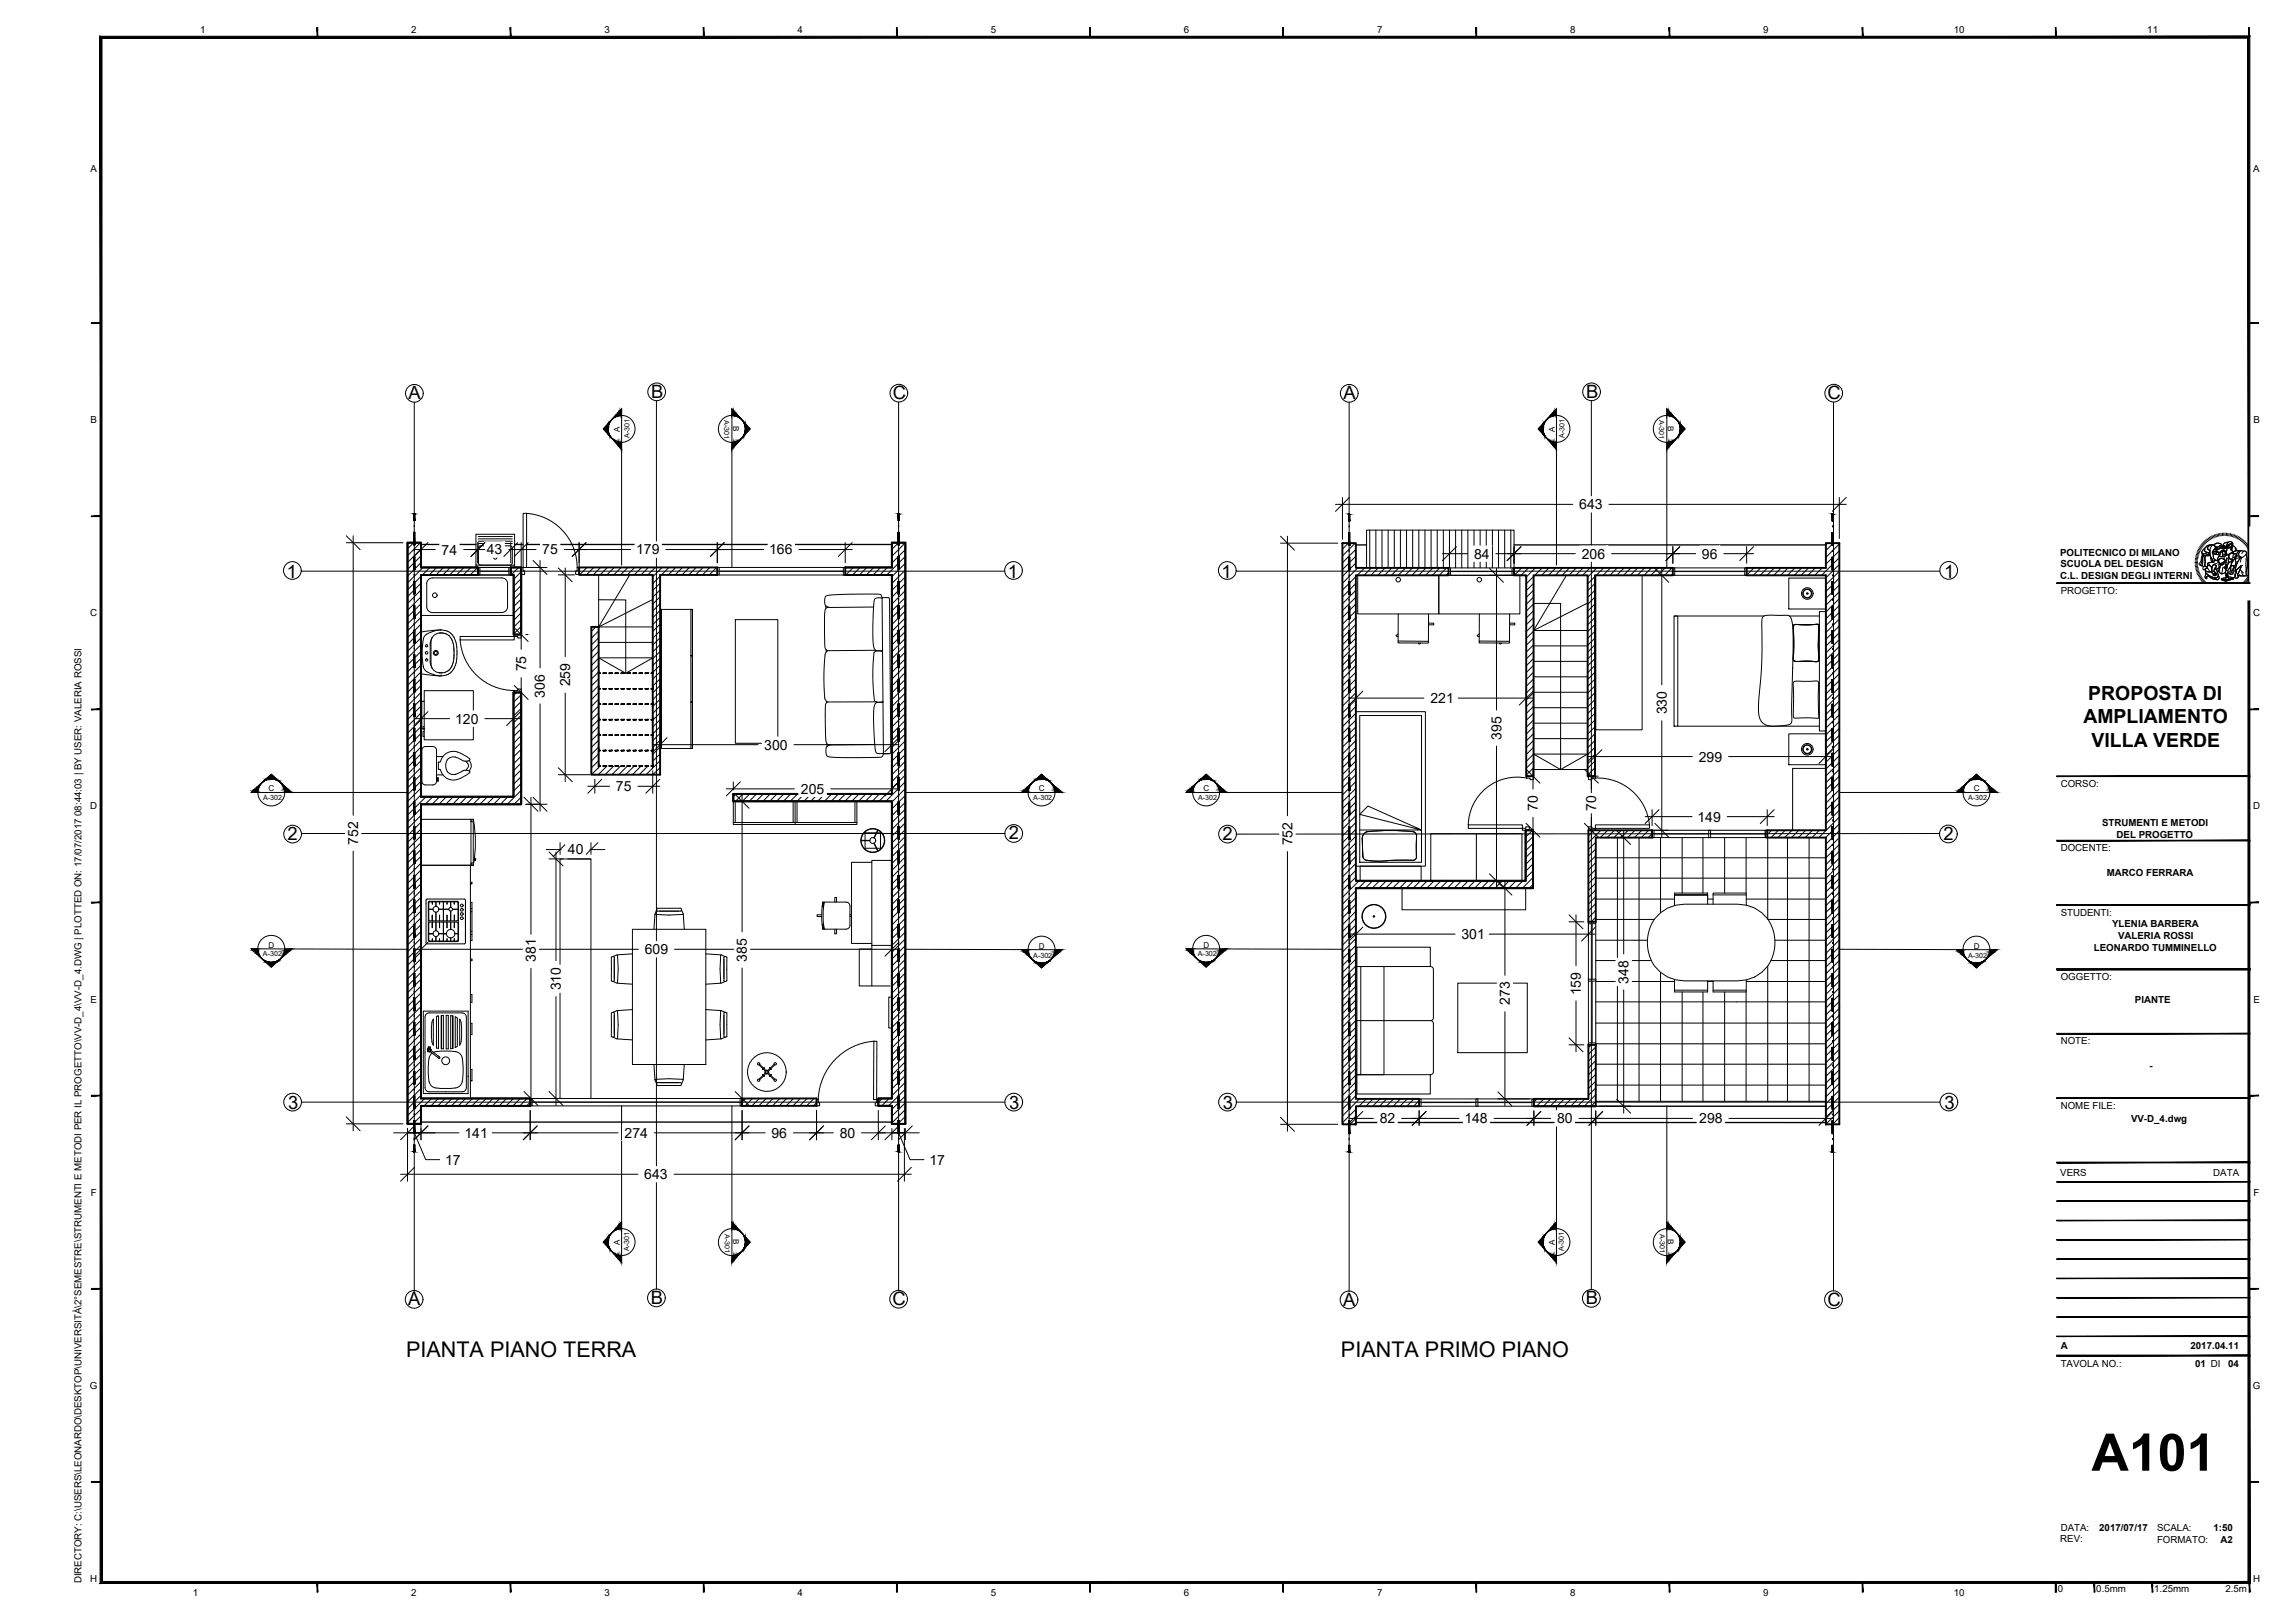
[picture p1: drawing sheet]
<svg xmlns="http://www.w3.org/2000/svg" width="594mm" height="420mm" viewBox="0 0 594 420" stroke-linecap="round" stroke-linejoin="round" font-family="sans-serif">
<defs><g id="words">
<text font-size="13.4" x="541.4" y="380.7">A101</text>
<g font-size="5.6">
<text x="105.1" y="351.3">PIANTA PIANO TERRA</text>
<text x="347.1" y="351.2">PIANTA PRIMO PIANO</text>
</g>
<g font-size="5">
<text x="540.6" y="181.2">PROPOSTA DI</text>
<text x="539.3" y="187.3">AMPLIAMENTO</text>
<text x="541.4" y="193.3">VILLA VERDE</text>
</g>
<g font-size="4.8">
<text x="105.7" y="103.4">A</text>
<text x="168.6" y="103">B</text>
<text x="231.1" y="103.4">C</text>
<text x="347.7" y="103.4">A</text>
<text x="410.6" y="103">B</text>
<text x="473.1" y="103.4">C</text>
<text x="74.2" y="149.5">1</text>
<text x="260.9" y="149.5">1</text>
<text x="316.2" y="149.5">1</text>
<text x="503.3" y="149.5">1</text>
<text x="74.5" y="217.5">2</text>
<text x="261.1" y="217.3">2</text>
<text x="316.5" y="217.5">2</text>
<text x="503.1" y="217.4">2</text>
<text x="74.6" y="287.1">3</text>
<text x="261.2" y="287.1">3</text>
<text x="316.6" y="287.1">3</text>
<text x="503.3" y="287.1">3</text>
<text x="105.7" y="337.9">A</text>
<text x="168.5" y="337.5">B</text>
<text x="231" y="338">C</text>
<text x="347.7" y="338.1">A</text>
<text x="410.5" y="337.7">B</text>
<text x="473" y="338.1">C</text>
</g>
<g font-size="3.6">
<text x="408.8" y="131.9">643</text>
<text x="114.3" y="143.6">74</text>
<text x="126" y="143.5">43</text>
<text x="140.4" y="143.5">75</text>
<text x="164.7" y="143.5">179</text>
<text x="199.1" y="143.5">166</text>
<text x="381.6" y="144.6">84</text>
<text x="409.5" y="144.6">206</text>
<text x="440.6" y="144.6">96</text>
<text x="136.2" y="173.8" transform="rotate(-90 136.2 173.8)">75</text>
<text x="147.6" y="177.7" transform="rotate(-90 147.6 177.7)">259</text>
<text x="141.1" y="180.6" transform="rotate(-90 141.1 180.6)">306</text>
<text x="370.3" y="182">221</text>
<text x="431.4" y="185" transform="rotate(-90 431.4 185)">330</text>
<text x="117.8" y="187.3">120</text>
<text x="388.6" y="191.5" transform="rotate(-90 388.6 191.5)">395</text>
<text x="197.9" y="194.1">300</text>
<text x="439.8" y="197.1">299</text>
<text x="159.4" y="204.8">75</text>
<text x="207.3" y="205.5">205</text>
<text x="398.1" y="210" transform="rotate(-90 398.1 210)">70</text>
<text x="413.2" y="210" transform="rotate(-90 413.2 210)">70</text>
<text x="439.4" y="212.7">149</text>
<text x="92.7" y="218.7" transform="rotate(-90 92.7 218.7)">752</text>
<text x="147" y="221.2">40</text>
<text x="334.5" y="218.9" transform="rotate(-90 334.5 218.9)">752</text>
<text x="378.3" y="243.1">301</text>
<text x="138.7" y="249.1" transform="rotate(-90 138.7 249.1)">381</text>
<text x="166.9" y="247">609</text>
<text x="193.4" y="248.9" transform="rotate(-90 193.4 248.9)">385</text>
<text x="145.2" y="256.4" transform="rotate(-90 145.2 256.4)">310</text>
<text x="409.2" y="257.7" transform="rotate(-90 409.2 257.7)">159</text>
<text x="421.6" y="254.6" transform="rotate(-90 421.6 254.6)">348</text>
<text x="390.8" y="260.2" transform="rotate(-90 390.8 260.2)">273</text>
<text x="357.2" y="290.8">82</text>
<text x="379.1" y="290.8">148</text>
<text x="403.1" y="290.8">80</text>
<text x="439.9" y="290.8">298</text>
<text x="120.2" y="294.6">141</text>
<text x="161.7" y="294.6">274</text>
<text x="199.7" y="294.5">96</text>
<text x="217.4" y="294.5">80</text>
<text x="115.2" y="301.5">17</text>
<text x="166.8" y="305.3">643</text>
<text x="240.6" y="301.5">17</text>
</g>
<g font-size="2.5">
<text x="51.8" y="8.5">1</text>
<text x="106.5" y="8.5">2</text>
<text x="156.4" y="8.5">3</text>
<text x="206.5" y="8.5">4</text>
<text x="256.5" y="8.5">5</text>
<text x="306.4" y="8.5">6</text>
<text x="356.5" y="8.5">7</text>
<text x="406.4" y="8.5">8</text>
<text x="456.4" y="8.5">9</text>
<text x="505.8" y="8.5">10</text>
<text x="555.8" y="8.5">11</text>
<text x="23.4" y="44.6">A</text>
<text x="583.3" y="44.6">A</text>
<text x="23.4" y="109.5">B</text>
<text x="583.3" y="109.5">B</text>
<text x="533.2" y="143.9">POLITECNICO DI MILANO</text>
<text x="533.3" y="149.9">C.L. DESIGN DEGLI INTERNI</text>
<text x="533.3" y="146.9">SCUOLA DEL DESIGN</text>
<text x="533.4" y="153.7">PROGETTO:</text>
<text x="23.3" y="159.5">C</text>
<text x="583.2" y="159.5">C</text>
<text x="533.4" y="203.7">CORSO:</text>
<text x="23.3" y="209.5">D</text>
<text x="583.2" y="209.5">D</text>
<text x="544.1" y="214">STRUMENTI E METODI</text>
<text x="533.4" y="220.4">DOCENTE:</text>
<text x="547.9" y="217">DEL PROGETTO</text>
<text x="545.4" y="226.8">MARCO FERRARA</text>
<text x="533.4" y="237.1">STUDENTI:</text>
<text x="546.7" y="240.1">YLENIA BARBERA</text>
<text x="548.3" y="243.1">VALERIA ROSSI</text>
<text x="542" y="246.1">LEONARDO TUMMINELLO</text>
<text x="533.4" y="253.7">OGGETTO:</text>
<text x="23.4" y="259.5">E</text>
<text x="552.7" y="259.7">PIANTE</text>
<text x="583.3" y="259.5">E</text>
<text x="533.4" y="270.4">NOTE:</text>
<text x="556.4" y="276.8">-</text>
<text x="533.4" y="287.1">NOME FILE:</text>
<text x="551.6" y="290.4">VV-D_4.dwg</text>
<text x="533.3" y="304.3">VERS</text>
<text x="572.9" y="304.3">DATA</text>
<text x="23.5" y="309.5">F</text>
<text x="583.4" y="309.5">F</text>
<text x="533.4" y="353.9">TAVOLA NO.:</text>
<text x="533.4" y="349.3">A</text>
<text x="567" y="349.3">2017.04.11</text>
<text x="568.2" y="353.9">01 DI</text>
<text x="576.7" y="353.9">04</text>
<text x="23.3" y="359.5">G</text>
<text x="583.2" y="359.5">G</text>
<text x="533.3" y="399.3">REV:</text>
<text x="533.4" y="396.4">DATA:</text>
<text x="543.4" y="396.3">2017/07/17</text>
<text x="558.4" y="396.3">SCALA:</text>
<text x="558.4" y="399.3">FORMATO:</text>
<text x="573" y="396.3">1:50</text>
<text x="574.8" y="399.3">A2</text>
<text x="21.1" y="409.9" transform="rotate(-90 21.1 409.9)">DIRECTORY: C:\USERS\LEONARDO\DESKTOP\UNIVERSITÀ\2°SEMESTRE\STRUMENTI E METODI PER IL PROGETTO\VV-D_4\VV-D_4.DWG | PLOTTED ON: 17/07/2017 08:44:03 | BY USER: VALERIA ROSSI</text>
<text x="23.3" y="409.5">H</text>
<text x="49.9" y="413.1">1</text>
<text x="106.5" y="413.1">2</text>
<text x="156.4" y="413.1">3</text>
<text x="206.5" y="413.1">4</text>
<text x="256.5" y="413.1">5</text>
<text x="306.4" y="413.1">6</text>
<text x="356.5" y="413.1">7</text>
<text x="406.4" y="413.1">8</text>
<text x="456.4" y="413.1">9</text>
<text x="505.8" y="413.1">10</text>
<text x="532.6" y="412.2">0</text>
<text x="542.6" y="412.2">0.5mm</text>
<text x="557.6" y="412.2">1.25mm</text>
<text x="576.1" y="412.2">2.5m</text>
<text x="583.2" y="409.5">H</text>
</g>
<g font-size="2.1">
<text x="160.4" y="111.8" transform="rotate(-90 160.4 111.8)">A</text>
<text x="189.8" y="110.3" transform="rotate(90 189.8 110.3)">B</text>
<text x="402.4" y="111.8" transform="rotate(-90 402.4 111.8)">A</text>
<text x="431.8" y="110.3" transform="rotate(90 431.8 110.3)">B</text>
<text x="69.5" y="204.9">C</text>
<text x="268.9" y="204.9">C</text>
<text x="311.5" y="204.9">C</text>
<text x="510.9" y="204.9">C</text>
<text x="69.5" y="245.4">D</text>
<text x="268.9" y="245.6">D</text>
<text x="311.5" y="245.4">D</text>
<text x="510.9" y="245.6">D</text>
<text x="160.4" y="322.3" transform="rotate(-90 160.4 322.3)">A</text>
<text x="189.8" y="320.8" transform="rotate(90 189.8 320.8)">B</text>
<text x="402.4" y="322.3" transform="rotate(-90 402.4 322.3)">A</text>
<text x="431.8" y="320.8" transform="rotate(90 431.8 320.8)">B</text>
</g>
<g font-size="1.8">
<text x="163" y="113.4" transform="rotate(-90 163 113.4)">A-301</text>
<text x="187.5" y="108.8" transform="rotate(90 187.5 108.8)">A-301</text>
<text x="405" y="113.4" transform="rotate(-90 405 113.4)">A-301</text>
<text x="429.5" y="108.8" transform="rotate(90 429.5 108.8)">A-301</text>
<text x="68.1" y="207.1">A-302</text>
<text x="267.5" y="207.1">A-302</text>
<text x="310.1" y="207.1">A-302</text>
<text x="509.5" y="207.1">A-302</text>
<text x="68.1" y="247.6">A-302</text>
<text x="267.5" y="248">A-302</text>
<text x="310.1" y="247.6">A-302</text>
<text x="509.5" y="248">A-302</text>
<text x="162.8" y="323.8" transform="rotate(-90 162.8 323.8)">A-301</text>
<text x="187.6" y="319.5" transform="rotate(90 187.6 319.5)">A-301</text>
<text x="404.9" y="323.8" transform="rotate(-90 404.9 323.8)">A-301</text>
<text x="429.6" y="319.5" transform="rotate(90 429.6 319.5)">A-301</text>
</g>
</g></defs>
<!-- layer: FINESTRE -->
<g fill="none" stroke="#000" stroke-width=".26">
<path d="M123.7 146.9h.5v2h-.5zM124.2 147.9h7.5M124.2 146.9h7.5M124.2 148.9h7.5M131.7 146.9h.5v2h-.5zM132.2 146.9v.2M185.7 146.9h.5v2h-.5zM185.7 146.9v.2M186.2 147.9h32.1M186.2 146.9h32.6M186.2 148.9h32.6M218.3 146.9v2"/>
<path d="M375 147h.5v1.9h15.9h-16.4M375.5 148h15.9M375.5 147h15.9M391.9 147h-.5v1.9h.5M433 148.9h19.1M433.5 148h18.1M451.6 147h.5v1.9h-.5zM452.1 147h-19.1h.5v1.9M427.7 214.9h29.8h-.5v1.9h.5h-29.8zM427.7 214.9h.5v1.9M428.2 215.9h14.1M442.3 214.9h.5v1.9h-.5z"/>
<path d="M442.8 215.9h14.2M457 214.9v1.9M411.2 238.6h1.9v.5h-1.9zM411.2 239.1v14.4h1.9v.5h-1.9v-.5v17M412.1 239.1v14.4M413.1 239.1v31.4h-1.9M412.1 254v16M413.1 270h-1.9v.5M137.3 284.4v.2M137.3 284.4h54.3M137.3 284.4v1.9h.4v-1.9M137.3 286.1v.2"/>
<path d="M137.7 285.3h53.9M191.6 284.4h.5v1.9h-.5zM192.1 286.1v.2h-54.4M367.3 284.5h.6v1.9M367.3 286.4h29.8v-1.9h-.5v1.9M367.9 284.5h28.7M382 284.5h.6v1.9h-.6zM382 285.4h-14.1M382.6 285.4h14"/>
</g>
<!-- layer: A-FURN -->
<g fill="none" stroke="#000" stroke-width=".26">
<path d="M123.3 138.3l-.1 8.6h9M123.3 138.3h9.9v8.6M123.8 139.5h8.8M123.8 138.9h8.8M123.2 146.2l.1 .1M123.8 140.1h8.8M123.8 140.7h8.8M124.4 141.3l-.4 .2-.2 .4v3.8l.2 .4 .4 .2M124.4 141.3h7.8l.4 .6v3.8l-.2 .4-.4 .2M133.2 146.2l-9.9 .1M150.2 146.9l-.3 .3M151.9 146.9l-1.9 1.9"/>
<path d="M153.7 146.9l-1.9 1.9M155.5 146.9l-1.9 1.9M157.2 146.9l-1.9 1.9M159 146.9l-1.9 1.9M160.8 146.9l-1.9 1.9M162.5 146.9l-1.9 1.9M164.3 146.9l-1.9 1.9M166.1 146.9l-1.9 1.9M167.8 146.9l-1.9 1.9M169.6 146.9l-1.9 1.9M170.9 149.2l-1.9 1.9M170.9 151l-1.9 1.9"/>
<path d="M170.9 152.7l-1.9 1.9M170.9 154.5l-1.9 1.9M170.9 156.3l-1.9 1.9M170.9 158l-1.9 1.9M170.9 159.8l-1.9 1.9M171.2 157.8h8v36h-8zM171.4 146.9l-2.4 2.4M173.2 146.9l-2 1.9M174.9 146.9l-1.9 1.9M176.7 146.9l-1.9 1.9M178.5 146.9l-2 1.9M178.8 157.8h.4v12h-.4z"/>
<path d="M180.2 146.9l-1.9 1.9M182 146.9l-1.9 1.9M183.8 146.9l-2 1.9M185.5 146.9l-1.9 1.9M185.7 148.5l-.3 .3M213.8 156.8v.7M214.6 157.2l-.8 .3a22.1 22.1 0 0 0-.4 7l.1 1.8a1.76 1.76 0 0 0 .8 2.1l12.4-.1M226.1 157.1l-11.3 .2a1.56 1.56 0 0 1-1.3-2.1 1.01 1.01 0 0 1 1.3-1.1l1.3-.1a64 64 0 0 1 11.9 0l.3 .7 .4 40.4h1.6M229.9 154.7l.4 .4 .3 39.6M229.9 154.7l-1.7 .1a1.88 1.88 0 0 0-1.8 .4l-.3 2.2a43.2 43.2 0 0 0 .2 10.4 1.4 1.4 0 0 0 1.9 .6h.2M351.4 148.9v10h21v-10v10h21v-10M361.9 158.9v7.5l7.8 .1 .1-7.6"/>
<path d="M382.9 158.9v7.5l7.8 .1 .1-7.6M413.1 148.9v40h12v-40M433.3 159.5h1v28.5h-1zM433.3 159.5h23.3M456.4 159.6a13.3 13.3 0 0 1 5.1-.3h.4a1.58 1.58 0 0 1 2 1.8 183.7 183.7 0 0 1-.1 19.6v5.3a1.46 1.46 0 0 1-1.8 1.8 12.3 12.3 0 0 1-4.9-.1 3.4 3.4 0 0 1-1.9-3.6v-1.3a264.8 264.8 0 0 0 1-22.8zM463 149.7h9.6v8h-9.6zM463.2 159.5h7.8M471 158.3h1.6v30.9h-1.6zM109 163.6v10.8l4.8 .6M109.6 172.5a2.26 2.26 0 0 0 1.9 1.9l2.2 .6M111.9 165.1l-.6 1.5v4.7l.6 1.7M111.9 173l.6 .7 1.2 .5"/>
<path d="M111.9 165.1l-.3 1.1v5.6l.3 1.2M113.5 163.1a5.8 5.8 0 0 0-3.8 1.9 18.7 18.7 0 0 0-.1 7.6M113.7 174.2h.1M113.7 174.2h.6M113.8 163.9h.8M113.8 163.9l-1.3 .5-.6 .7M113.8 175h.4M113.8 174.2h.5M113.8 163.1l-4.8 .5M113.8 163.1h.4M113.8 175h.1M114.2 175h.1"/>
<path d="M114.2 163.1a4.3 4.3 0 0 1 4.1 4.7v1.5a6.7 6.7 0 0 1-1.2 4.3M114.3 163.9h-.5M114.6 163.9l.6 .1a4.4 4.4 0 0 1 2.3 4.6l-.1 2.4M115.6 173.9l-1.3 .3M116.4 173.2l-.8 .7M117 172.3l-.5 .9M117.1 173.6a3.4 3.4 0 0 1-2.9 1.4M117.4 171.3l-.4 1M117.4 171v.3M154.2 162.3l-1.1 1.2M155 163.3l-1.9 1.9M155 165.1l-1.9 1.9"/>
<path d="M155 166.9l-1.9 1.9M155 168.6l-1.9 1.9M155 170.4l-1.9 1.9M155 172.2l-1.9 1.9M155 173.9l-1.9 1.9M155 175.7l-1.9 1.9M155 177.5l-1.9 1.9M155 179.2l-1.9 1.9M170.9 161.6l-1.9 1.9M170.9 163.3l-1.9 1.9M170.9 165.1l-1.9 1.9M170.9 166.9l-1.9 1.9"/>
<path d="M170.9 168.6l-1.9 1.9M170.9 170.4l-1.9 1.9M170.9 172.2l-1.9 1.9M170.9 173.9l-1.9 1.9M170.9 175.7l-1.9 1.9M170.9 177.5l-1.9 1.9M170.9 179.2l-1.9 1.9M178.8 169.8h.4v12h-.4zM190.3 160.4h11v32h-11zM213.9 168.2v.6M214.3 168.4l-.5 .5a42.7 42.7 0 0 0-.3 11.8l.2 .6 .5 .4M228.4 168.7a1.96 1.96 0 0 0-2.2 .2 53.9 53.9 0 0 0 .2 12.5 1.96 1.96 0 0 0 2.2 .1"/>
<path d="M361.9 166h7.8M361.9 164.1l-.5 .4 .3 .3 .2-.1M367.2 166.5l.1 .2 .4-.2M369.8 161.3h1.3v.2v.3l-1.3-.1M382.9 166h7.8M382.9 164.1l-.5 .4 .2 .3 .3-.1M388.2 166.5l.1 .2 .3-.2M390.8 161.3h1.3v.3v.2l-1.3-.1M464.3 161.8l.4-.1 5.4-.1a.53 .53 0 0 1 .7 .1 .53 .53 0 0 1 0 .7l-.1 6.9a2.43 2.43 0 0 1-.3 1.9h-5a1.02 1.02 0 0 1-1.1-.3 1.02 1.02 0 0 1-.1-1.2zM464.4 176.5l.8-.2 3.8 .1a1.7 1.7 0 0 1 1.7 .2l.1 8a.94 .94 0 0 1-.3 1.4l-6.1-.1a7.5 7.5 0 0 1-.1-3.7l-.1-5.2zM464.4 161.8l.4-.1 5.4-.1a.54 .54 0 0 1 .6 .1 .54 .54 0 0 1 0 .7l-.1 4.3 .1 3.4v-7.2a1.05 1.05 0 0 0-.2-1.3l-4 .1a3.4 3.4 0 0 0-2.3 .2v7.8a1.07 1.07 0 0 0 .1 1.3 1.07 1.07 0 0 0 1.3 .2h3.3a1.73 1.73 0 0 0 1.8-.2v-.9a.88 .88 0 0 1-.2 1.1 .88 .88 0 0 1-1.1 .1l-4-.1a1.01 1.01 0 0 1-1.2-.3 1.01 1.01 0 0 1 0-1.2zM109.5 193.5l.7-.2h1.9a.95 .95 0 0 1 .9 .9v8.1a.95 .95 0 0 1-.9 .9h-1.9a.95 .95 0 0 1-1-.9v-8.1z"/>
<path d="M109.8 181.6v-2.8h12.7v12.7h-12.7v-9.9h-.6v7.1h.6M109.8 188.1h-.3v.6M109.8 189.3h-.3v1.3h.3M113 195.9h1.7M113.8 197.3h-.3v1.9h.5a3.6 3.6 0 0 0 5.5 2.1l1.6-.9 .5-.6a1.99 1.99 0 0 0-2.5 .2 2.38 2.38 0 0 1-3.3-.3M115.8 196.7a2.93 2.93 0 0 1 4 .2l1.1 .1M115.8 196.7a2.89 2.89 0 0 0 0 3.1M120.6 197a1.38 1.38 0 0 1 0 2.4M121.4 196.9a1.82 1.82 0 0 1 0 2.6M121.6 196.8v-.1a6.3 6.3 0 0 0-5-2.1 3.6 3.6 0 0 0-2.6 2.6l-.2 .1M121.6 196.8l-.7 .2M155 181l-1.9 1.9"/>
<path d="M155 182.8l-1.9 1.9M155 184.5l-1.9 1.9M155 186.3l-1.9 1.9M155 188.1l-1.9 1.9M155 189.8l-1.9 1.9M155 191.6l-1.9 1.9M155 193.4l-1.9 1.9M155 195.1l-1.9 1.9M155 196.9l-1.9 1.9M155.3 198.3l-2.2 2.2M157.1 198.3l-2.2 2.2M158.9 198.3l-2.3 2.2"/>
<path d="M160.7 198.3l-2.3 2.2M162.4 198.3l-2.2 2.2M164.2 198.3l-2.3 2.2M166 198.3l-2.3 2.2M167.7 198.3l-2.2 2.2M170.9 181l-1.9 1.9M170.9 182.8l-1.9 1.9M170.9 184.5l-1.9 2M170.9 186.3l-1.9 1.9M170.9 188.1l-1.9 1.9M170.9 189.8l-1.9 2M170.9 191.6l-1.9 1.9"/>
<path d="M170.9 193.4l-1.9 1.9M170.9 195.1l-1.9 2M170.9 196.9l-3.7 3.6M170.9 198.7l-1.9 1.8M178.8 181.8h.4v12h-.4zM214 181.6v.3M214.1 192.5v.7M214.9 192.9a1.55 1.55 0 0 0-1.1 2 1.01 1.01 0 0 0 1.3 1.1l1.4 .1a64.8 64.8 0 0 0 11.9-.3l.3-.7M226.8 181.7h-12.6a1.77 1.77 0 0 0-.6 2.1v3.9a12.4 12.4 0 0 0 .5 4.9l.8 .3 11.5-.2M228.6 181.9a1.5 1.5 0 0 0-2.2 .7 50.3 50.3 0 0 0 .4 12.2 2.21 2.21 0 0 0 1.9 .1l.1 .2h1.5M230.6 194.7l-.3 .4M351 184.2h18v40h-18"/>
<path d="M352 185.2h16v38h-16zM434.3 188h36.7M463 190h9.6v8h-9.6zM472.6 198.9h-8.6v16M109 212.1h13.5v11.9h-13.5zM109 212.1v11.9h12.8v60.4M113 202h.2v-.7h.3v1h-.5M113 200.6h1.7M122.5 212.7h-.6v-.6v11.9h.6M122.5 212.1a32 32 0 0 1 0 11.9M170.9 200.5h-.1M189.8 207.4v6h32v-6"/>
<path d="M189.8 212.9h32M190.3 207.4v5.5M205.3 207.4v5.5M205.8 207.4v6M206.3 207.4v5.5M221.3 207.4v5.5M222.9 217.6h2.3M223.9 217.6v2h2.9M226.2 218.3l1 2M226.3 218.3l1 2M226.8 215.6h-2.9v2M226.9 215.6h1v4h-1"/>
<path d="M227.2 214.9l-1 2M227.3 214.9l-1 2M352 214.9h16l-16-4.1 2.1-2.1 13.9 6.2M352.6 217.4l.2 4.3zM352.6 217.4a1.91 1.91 0 0 1 2.3-2.2l3.3-.2a38.5 38.5 0 0 1 8 .5 1.44 1.44 0 0 1 .5 1.6l-.1 4.5M370.4 215.8h23.6v12.2h-23.6zM382.2 215.8v12.2M110.9 235.4h1.2M111.1 233.3h7.3M111.3 238.7l-.3 .3v4.3l.3 .3M111.3 233.5l-.3 .3 .1 4.5 7.2 .1 .3-.2-.1-4.6-7.2-.1M111.3 238.7h7"/>
<path d="M111.9 233.5v.5zM111.9 238.4v-1.5v1.5M111.9 238.7v1.4v-1.4M112.8 233.5v1.2M112.8 236.1v2.3M112.8 238.7v2.3M112.9 233.5v1.2M112.9 236.1v2.3M112.9 238.7v2.3M113.6 235.4h2.6M113.8 236.9h.1M113.8 234h.1"/>
<path d="M113.8 233.5v.5M113.8 236.9v1.5M113.8 238.7v1.4M114.8 233.4v5M114.8 238.7v4.9M115.7 236.9h.1M115.7 234h.1M115.7 233.5v.5M115.7 236.9v1.5M115.7 238.7v1.4M116.6 233.5v1.4M116.6 235.9v2.5"/>
<path d="M116.6 238.7v1.9M116.7 233.5v1.4M116.7 235.9v2.5M116.7 238.7v1.9M117.1 235.4h1.5M117.6 234h.1M117.6 233.5v.5M117.6 238.4v-1.5v1.5M117.6 238.7v1.4v-1.4M118.3 238.7l.3 .3v4.4l-.4 .2M118.4 233.3l.3 .3v9.9l-.3 .3-7.3-.1-.2-.1v-10l.2-.3M120.2 232.7h-9.6l-.3 .2v11.1l.1 .3h9.8l.2-.1 .1-11.2-.3-.3"/>
<path d="M121.8 228.4h.4v.4h-.4h.4M121.8 233.6h.4v9.9h-.4M121.8 236h.4M121.8 235.2h.4M122.5 223.4h-.6v.6M122.5 224h.1M122.8 222.4l.1 .2h-.2M122.9 222.2h.1M122.9 222.2h.2v.6h-.2zM147 222.3l6 .1v62M153 222.4h-8v62M169.5 236.6l3.7 .3 3.5-.2"/>
<path d="M170 235.5l-.5 1.1-.2 4M176.3 235.9h-6.1l-.2-.4 .2-.4h6l.2 .4-.2 .4M176.4 235.5l.5 1.1 .2 4M176.9 236.6l-.2 .1M212.7 236.8h-1.2v.5h1.2M212.8 234.7v4.5M212.8 239.4h.4M212.9 239.7h.3M212.9 234.4h.3M212.9 234.1h.4M212.9 239.9h.4M212.9 233.9h.4"/>
<path d="M212.9 233.7h.4M213 233.6h.3M213.2 239.2l.1 1.3M213.2 234.7v4.5M213.3 233.5l-.1 1.2h-.4l.2-1.2h6a1 1 0 0 1 1 1v5a1 1 0 0 1-1 1h-6l-.2-1.3M216.1 233.5v-1.2h.4v1.2M220 237.3h.4M220 236.8h.4M225.7 223.2h-5.3v21h5.3M230.9 222.7h-5.2v22h5.2M352.1 224.2h15.8v3.8h-15.8v-3.8M352.8 221.7a1.37 1.37 0 0 0 1.8 1.1l2.1 .1 5.3-.2h3.9"/>
<path d="M362.9 229.9h32v5.6h-32zM366.6 221.6l-.1 .7-.6 .4M429.8 236.4a8.8 8.8 0 0 1 4-2.1l2.2-.2h13.9l2.3 .3 2.2 .8 1.7 1.1 1.5 1.6a10.9 10.9 0 0 1-.1 12.3 9.4 9.4 0 0 1-5.4 3.5l-2.2 .2h-13.9l-2.2-.2-2.3-.9-1.7-1.1-1.5-1.6a10.9 10.9 0 0 1 .1-12.3zM433.5 231.2h8.5v.5h-8.5zM433.5 231.2v.5h8.5v.6M442 234.1v-2.4h-8.5v2.7M443.4 234.1v-2.9h8.6v3.1M443.4 231.7h8.6M110.9 241.7h1.2zM111.2 243.8h.2M111.3 243.6h7M111.9 243.6v-.5v.5"/>
<path d="M112.1 241.7h.1M112.8 243.6v-1.2l.1 1.2M113.8 243.1v.5M113.8 243.1h.1M113.8 240.1h.1M115.6 241.7h-2M115.7 243.1v.5M115.7 243.1h.1M115.7 240.1h.1M116.6 242.8v.8M116.7 243h.1M116.7 242.8v.8"/>
<path d="M117.6 243.6v-.5v.5M117.8 241.7h.8M121.8 257.5h.4v2h-.4M121.8 248.3h.4v.4h-.4M121.8 241.9h.4M121.8 241.1h.4M158.6 254.1l1.1 .4 4 .3M159 253.9l-.4 .2-.4-.2v-6.1l.4-.2 .4 .2v6.1M159.7 247.2l.1 .1a25 25 0 0 1-.1 7.2M163.7 240.6h19v35h-19zM163.7 246.9l-4 .3-1.1 .5M182.7 246.9l4 .3 1.1 .5"/>
<path d="M186.5 254.4l.2 .1M186.5 247.4l-.1 3.5 .1 3.5M186.7 247.2l-.2 .2M187.8 254.1l-1.1 .4-4 .3M188.2 253.9l-.4 .2-.4-.2M188.2 247.8l-.4-.2-.4 .2v6.1M188.2 247.8v6.1M212.9 240.1h.4M213 240.3h.3M213 240.4h.3M216.1 240.5v1.2h.4v-1.2M225.7 245.7h-3.3v9.5h8"/>
<path d="M225.7 244.7v10.5M230.9 258.1h-.8v8h.8M358.3 250.2v28h-6M370.2 250.2h-19h1.1v28h-1.1h19M370.2 250.2v-5h-19v38h19v-5M370.2 250.2l.6 .2 .2 .6v12.4l-.2 .6-.6 .2M377.4 254.5h17.9v18h-17.9zM433.5 253.6v3.2h8.5v-2.9M442 256.3h-8.5v.5M443.4 256.3h8.6M452 253.7v3.1h-8.6v-2.9M109.6 261.8h11.6v21.3h-11.6z"/>
<path d="M110.2 262.7l.9-.5h8.5a1.08 1.08 0 0 1 1.1 1.1v18.3a1.06 1.06 0 0 1-1 1h-8.6a1.06 1.06 0 0 1-1.1-1v-18.3zM110.7 271.7v-.1v.1M110.7 271.7v.4zM110.8 272.2l-.1-.1 .1 .1M110.9 271.4h.1h-.1M110.9 271.4l-.2 .2 .2-.2M110.9 271.1v.3M110.9 271h.5v.5M110.9 271.2h.5M110.9 271.9h.1M111 272.3l-.2-.1 .2 .1M111 271.4h.2h-.2"/>
<path d="M111.1 271.6l-.2 .3M111.1 271.6h.1M111.2 272.3h-.2h.2M111.2 271.7l2.5 1.8a.22 .22 0 0 1 .1 .4 .22 .22 0 0 1-.4-.1l-2.1-1.6-.1 .1 .1-.1-.3-.2M111.2 271.4l.2 .1-.2-.1M111.5 271.6l-.1-.1 .1 .1M111.5 271.9v-.1v.1M111.5 271.8v-.2v.2M111.8 264.8l.4-1v6.8l-.4-1M111.8 264.8l-.1 2 .1 2.8M112.2 272.4l.4-.1a16.9 16.9 0 0 1 5.8 .1 2.81 2.81 0 0 1 1.4 3 11.8 11.8 0 0 1-.5 5.5 4.2 4.2 0 0 1-3.6 .9l-2.2-.1a2.29 2.29 0 0 1-2.5-2.5 15.3 15.3 0 0 1 .3-6l.6-.6M113 263.1l.5-.1v8.4l-.5-.1z"/>
<path d="M114.2 262.9h.6v8.6h-.6M114.2 262.9v8.6v-8.6M115.5 262.9h.5v8.6h-.5zM117.2 263l-.5-.1v8.6l.5-.1M117.2 263v8.4v-8.4M117.8 263.2l.6 .4v7.2l-.6 .4zM119.4 264.8l-.4-1v6.8l.4-1M119.4 264.8l.1 2-.1 2.8M121.2 278.8h.1M121.8 264.9h.4v2.9h-.4M121.8 276.9h.4v2.9h-.4M158.2 262.3l.4-.2 .4 .1v6.1l-.4 .2-.4-.2v-6"/>
<path d="M158.6 268.5l1.1 .4 4 .3M159.7 261.6l.1 .1a24.9 24.9 0 0 1-.1 7.2M163.7 261.4l-4 .2-1.1 .5M169.3 275.6l.2 4M169.5 279.6l.5 1M176.7 279.4l.2 .2M176.7 279.4l-3.5-.1-3.7 .3M177.1 275.6l-.2 4-.5 1M182.7 261.4l4 .2M186.5 268.8l.2 .1M186.5 261.8l-.1 3.5 .1 3.5M186.7 261.6l-.2 .2"/>
<path d="M186.7 261.6l1.1 .5M187.8 268.5l-1.1 .4-4 .3M188.2 262.3l-.4-.2-.4 .1v6.1l.4 .2 .4-.2M188.2 262.3v6M196.5 275.7l1.7 1.7M196.7 275.5l1.7 1.7M197.4 278.2l.2 .1M197.4 278.2l.1 .2M197.5 276.6l-.1 .3M197.6 276.7l-.2 .2M197.6 276.8l-.2 .1M197.6 278.6h.2"/>
<path d="M197.6 276.5l.2-.1-.1 .2M197.7 278.5l.2 .1M197.8 278.4v.2M197.8 276.4v.2M198.2 277.3l-.2 .2 .2 .2M198.2 277.7l-1.7 1.7M198.3 277.9l.2 .2 .2-.2M198.3 277.2l.2-.2 .2 .2M198.4 277.8l-1.7 1.7M198.7 277.8l1.7 1.7M198.9 277.3l.2 .2-.2 .2 1.6 1.7M199.2 276.4l.1 .2"/>
<path d="M199.3 278.4l-.1 .2M199.3 278.5l-.1 .1M199.4 278.6h-.2M199.4 276.5l-.2-.1 .1 .2M199.4 278.3l.2-.1v.2M199.5 276.7l.1 .2M199.6 276.6v.3l-.2-.1M199.6 278.2l-.1 .1M200.4 275.5l-1.7 1.7M200.5 275.7l-1.7 1.7M351.2 264.2h19M370.2 264.2l.6 .2 .2 .6v12.4l-.2 .6-.6 .2"/>
<path d="M170.2 281h6M176.2 280.3l.2 .3-.2 .4M176.3 280.3h-6.1l-.2 .3 .2 .4M193 284.4l-.9 .9M194.8 284.4l-1.9 1.9M196.6 284.4l-2 1.9M198.3 284.4l-1.9 1.9M200.1 284.4l-1.9 1.9M201.9 284.4l-2 1.9M203.6 284.4l-1.9 1.9M205.4 284.4l-1.9 1.9M207.2 284.4l-1.9 1.9"/>
<path d="M208.9 284.4l-1.9 1.9M210.7 284.4l-1.9 1.9M211.4 285.5l-.8 .8"/>
<circle cx="128.2" cy="144.3" r=".45"/>
<circle cx="361.9" cy="150.1" r=".59"/>
<circle cx="382.9" cy="150.1" r=".59"/>
<circle cx="467.8" cy="153.6" r="1.5"/>
<circle cx="467.8" cy="153.6" r="1.17"/>
<circle cx="467.8" cy="153.6" r="1.06"/>
<circle cx="467.8" cy="153.6" r=".2"/>
<circle cx="110.4" cy="169" r=".32"/>
<circle cx="110.4" cy="170.9" r=".29"/>
<circle cx="110.4" cy="167.2" r=".29"/>
<circle cx="112.8" cy="169" r=".64"/>
<circle cx="112.8" cy="169" r=".41"/>
<circle cx="467.8" cy="194" r="1.5"/>
<circle cx="467.8" cy="194" r="1.17"/>
<circle cx="467.8" cy="194" r="1.06"/>
<circle cx="467.8" cy="194" r=".2"/>
<circle cx="225.9" cy="217.6" r="3.1"/>
<circle cx="225.9" cy="217.6" r="3"/>
<circle cx="225.9" cy="217.6" r=".76"/>
<circle cx="112.8" cy="235.4" r=".75"/>
<circle cx="116.7" cy="235.4" r=".47"/>
<circle cx="119.5" cy="234.4" r=".35"/>
<circle cx="119.5" cy="236.6" r=".35"/>
<circle cx="119.5" cy="235.5" r=".35"/>
<circle cx="119.5" cy="237.7" r=".35"/>
<circle cx="355.6" cy="237.2" r="3.1"/>
<circle cx="355.6" cy="237.2" r="3"/>
<circle cx="355.6" cy="237.2" r=".2"/>
<circle cx="112.8" cy="241.7" r=".75"/>
<circle cx="116.7" cy="241.7" r="1.1"/>
<circle cx="115.4" cy="274.6" r="1.01"/>
<circle cx="196.4" cy="275.4" r=".3"/>
<circle cx="196.4" cy="279.6" r=".3"/>
<circle cx="198.5" cy="277.5" r="5"/>
<circle cx="198.5" cy="277.5" r=".34"/>
<circle cx="200.7" cy="279.6" r=".3"/>
<circle cx="200.7" cy="275.4" r=".3"/>
</g>
<!-- layer: A-DETL-MBND -->
<g fill="none" stroke="#000" stroke-width=".5">
<path d="M132.2 146.9h2.7v17.4h-1.9v-15.4h-.8zM218.8 148.9h12.1v56.6h-41.1v.2M218.8 146.9h12.1v-6.4h3.5v150.4M452.1 147h20.5v-6.4h3.5v150.5h-3.5v-74.3h-15.1v-1.9h15.1v-66h-20.5zM109 166.1v40.2M109 166.1v-17.2h14.7v-2h-14.7v-6.4h-3.5v150.4M154 162.3h1v36M155 162.3h-1.9v38.2h17.8v-51.7l14.8 .1v-2h-35.8v1.9h19.1v49.5M109 206.3h23.9v-27h2v28.9h-25.9v76.2h28.3v1.9h-28.3v4.6h-3.5M189.8 207.2v.2h41.1v77h-3.5v1.9h3.5v4.6h.2M189.8 205.5v1.9M411.2 214.9h16.5v1.9h-14.6v21.8h-1.9z"/>
<path d="M351 228h43.9v-13.1h1.9v15h-45.8M105.5 290.9h3.2M192.1 284.4h19.3v1.9h-19.3zM230.9 290.7v.2h3.5M234.1 290.9h.3M397.1 284.5h14.1v-14h1.9v15.9h-16z"/>
</g>
<!-- layer: SCALE -->
<g fill="none" stroke="#000" stroke-width=".26">
<path d="M155 148.8v13.5h14M155 155.3h7v19M163 148.8l-8 13.5 14-7.1M397 156.2h7v43M405.4 149.1l-8.4 14.1 14-7.1M155 170.3h14l-7 4zM155 166.3h14M397 163.2h14M397 167.2h14M397 171.2h14M397 175.2h14M397 179.2h14"/>
<path d="M397 195.2h14l-7 4zM397 183.2h14M397 187.2h14M397 191.2h14M397 199.2h14"/>
</g>
<!-- layer: PROIEZIONE -->
<g fill="#000" stroke="#000" stroke-width=".26">
<path d="M107.1 133.1h.3zM107.1 133l.3 .1zM107.1 133l.3 .1zM107.1 133h.3zM107.1 133h.3zM107.1 133h.2zM107.2 133h.1z"/>
<path d="M107.2 133.1l.2 1.7v-1.7zM107.1 133.1h.1l.2 1.7zM107.1 133.1l.1 1.7h.2zM107.1 133.1l.1 1.7h-.1z"/>
<path d="M107.2 137.8l.2 3.3v-3.3zM107.1 137.8h.1l.2 3.3zM107.1 137.8l.1 3.3h.2zM107.1 137.8l.1 3.3h-.1z"/>
<path d="M232.4 133.1h.4zM232.4 133l.4 .1zM232.4 133l.4 .1zM232.5 133h.3zM232.5 133h.3zM232.5 133h.2zM232.5 133h.2z"/>
<path d="M232.6 133.1l.2 1.7v-1.7zM232.4 133.1h.2l.2 1.7zM232.4 133.1l.2 1.7h.2zM232.4 133.1l.2 1.7h-.2z"/>
<path d="M232.6 137.8l.2 3.3v-3.3zM232.4 137.8h.2l.2 3.3zM232.4 137.8l.2 3.3h.2zM232.4 137.8l.2 3.3h-.2z"/>
<path d="M349.1 133.2h.3zM349.1 133.2h.3zM349.1 133.2h.3zM349.1 133.1l.3 .1zM349.1 133.1l.3 .1zM349.1 133.1h.3zM349.2 133.1h.2z"/>
<path d="M349.2 133.2l.2 1.7v-1.7zM349.1 133.2h.1l.2 1.7zM349.1 133.2l.1 1.7h.2zM349.1 133.2l.1 1.7h-.1z"/>
<path d="M349.2 137.9l.2 3.3v-3.3zM349.1 137.9h.1l.2 3.3zM349.1 137.9l.1 3.3h.2zM349.1 137.9l.1 3.3h-.1z"/>
<path d="M474.2 133.2h.3zM474.2 133.2h.3zM474.2 133.2h.3zM474.3 133.1l.2 .1zM474.3 133.1l.2 .1zM474.3 133.1h.2zM474.3 133.1h.2z"/>
<path d="M474.4 133.2l.1 1.7v-1.7zM474.2 133.2h.2l.1 1.7zM474.2 133.2l.2 1.7h.1zM474.2 133.2l.2 1.7h-.2z"/>
<path d="M474.4 137.9l.1 3.3v-3.3zM474.2 137.9h.2l.1 3.3zM474.2 137.9l.2 3.3h.1zM474.2 137.9l.2 3.3h-.2z"/>
<path d="M107.2 144.1l.2 3.4v-3.4zM107.1 144.1h.1l.2 3.4zM107.1 144.1l.1 3.4h.2zM107.1 144.1l.1 3.4h-.1z"/>
<path d="M107.2 150.5l.2 3.3v-3.3zM107.1 150.5h.1l.2 3.3zM107.1 150.5l.1 3.3h.2zM107.1 150.5l.1 3.3h-.1z"/>
<path d="M107.2 156.8l.2 3.3v-3.3zM107.1 156.8h.1l.2 3.3zM107.1 156.8l.1 3.3h.2zM107.1 156.8l.1 3.3h-.1z"/>
<path d="M232.6 144.1l.2 3.4v-3.4zM232.4 144.1h.2l.2 3.4zM232.4 144.1l.2 3.4h.2zM232.4 144.1l.2 3.4h-.2z"/>
<path d="M232.6 150.5l.2 3.3v-3.3zM232.4 150.5h.2l.2 3.3zM232.4 150.5l.2 3.3h.2zM232.4 150.5l.2 3.3h-.2z"/>
<path d="M232.6 156.8l.2 3.3v-3.3zM232.4 156.8h.2l.2 3.3zM232.4 156.8l.2 3.3h.2zM232.4 156.8l.2 3.3h-.2z"/>
<path d="M349.2 144.3l.2 3.3v-3.3zM349.1 144.3h.1l.2 3.3zM349.1 144.3l.1 3.3h.2zM349.1 144.3l.1 3.3h-.1z"/>
<path d="M349.2 150.6l.2 3.3v-3.3zM349.1 150.6h.1l.2 3.3zM349.1 150.6l.1 3.3h.2zM349.1 150.6l.1 3.3h-.1z"/>
<path d="M349.2 157l.2 3.3v-3.3zM349.1 157h.1l.2 3.3zM349.1 157l.1 3.3h.2zM349.1 157l.1 3.3h-.1z"/>
<path d="M474.4 144.3l.1 3.3v-3.3zM474.2 144.3h.2l.1 3.3zM474.2 144.3l.2 3.3h.1zM474.2 144.3l.2 3.3h-.2z"/>
<path d="M474.4 150.6l.1 3.3v-3.3zM474.2 150.6h.2l.1 3.3zM474.2 150.6l.2 3.3h.1zM474.2 150.6l.2 3.3h-.2z"/>
<path d="M474.4 156.9l.1 3.3v-3.3zM474.2 156.9h.2l.1 3.3zM474.2 156.9l.2 3.3h.1zM474.2 156.9l.2 3.3h-.2z"/>
<path d="M107.2 163.2l.2 3.3v-3.3zM107.1 163.2h.1l.2 3.3zM107.1 163.2l.1 3.3h.2zM107.1 163.2l.1 3.3h-.1z"/>
<path d="M107.2 169.5l.2 3.3v-3.3zM107.1 169.5h.1l.2 3.3zM107.1 169.5l.1 3.3h.2zM107.1 169.5l.1 3.3h-.1z"/>
<path d="M107.2 175.9l.2 3.3v-3.3zM107.1 175.9h.1l.2 3.3zM107.1 175.9l.1 3.3h.2zM107.1 175.9l.1 3.3h-.1z"/>
<path d="M155 174.2h.4zM155 174.3l.4-.1zM155 174.4l.4-.2zM155 174.4l.4-.1z"/>
<path d="M155 178.2h.4zM155 178.3l.4-.1zM155 178.4l.4-.2zM155 178.4l.4-.1z"/>
<path d="M156.1 174.2h.8zM156.1 174.3l.8-.1zM156.1 174.4l.8-.2zM156.1 174.4l.8-.1z"/>
<path d="M156.1 178.2h.8zM156.1 178.3l.8-.1zM156.1 178.4l.8-.2zM156.1 178.4l.8-.1z"/>
<path d="M157.7 174.2h.8zM157.7 174.3l.8-.1zM157.7 174.4l.8-.2zM157.7 174.4l.8-.1z"/>
<path d="M157.7 178.2h.8zM157.7 178.3l.8-.1zM157.7 178.4l.8-.2zM157.7 178.4l.8-.1z"/>
<path d="M159.2 174.2h.8zM159.2 174.3l.8-.1zM159.2 174.4l.8-.2zM159.2 174.4l.8-.1z"/>
<path d="M159.2 178.2h.8zM159.2 178.3l.8-.1zM159.2 178.4l.8-.2zM159.2 178.4l.8-.1z"/>
<path d="M160.8 174.2h.8zM160.8 174.3l.8-.1zM160.8 174.4l.8-.2zM160.8 174.4l.8-.1z"/>
<path d="M160.8 178.2h.8zM160.8 178.3l.8-.1zM160.8 178.4l.8-.2zM160.8 178.4l.8-.1z"/>
<path d="M162.4 174.2h.7zM162.4 174.3l.7-.1zM162.4 174.4l.7-.2zM162.4 174.4l.7-.1z"/>
<path d="M162.4 178.2h.7zM162.4 178.3l.7-.1zM162.4 178.4l.7-.2zM162.4 178.4l.7-.1z"/>
<path d="M163.9 174.2h.8zM163.9 174.3l.8-.1zM163.9 174.4l.8-.2zM163.9 174.4l.8-.1z"/>
<path d="M163.9 178.2h.8zM163.9 178.3l.8-.1zM163.9 178.4l.8-.2zM163.9 178.4l.8-.1z"/>
<path d="M165.5 174.2h.8zM165.5 174.3l.8-.1zM165.5 174.4l.8-.2zM165.5 174.4l.8-.1z"/>
<path d="M165.5 178.2h.8zM165.5 178.3l.8-.1zM165.5 178.4l.8-.2zM165.5 178.4l.8-.1z"/>
<path d="M167 174.2h.8zM167 174.3l.8-.1zM167 174.4l.8-.2zM167 174.4l.8-.1z"/>
<path d="M167 178.2h.8zM167 178.3l.8-.1zM167 178.4l.8-.2zM167 178.4l.8-.1z"/>
<path d="M168.6 174.2h.4zM168.6 174.3l.4-.1zM168.6 174.4l.4-.2zM168.6 174.4l.4-.1z"/>
<path d="M168.6 178.2h.4zM168.6 178.3l.4-.1zM168.6 178.4l.4-.2zM168.6 178.4l.4-.1z"/>
<path d="M232.6 163.2l.2 3.3v-3.3zM232.4 163.2h.2l.2 3.3zM232.4 163.2l.2 3.3h.2zM232.4 163.2l.2 3.3h-.2z"/>
<path d="M232.6 169.5l.2 3.3v-3.3zM232.4 169.5h.2l.2 3.3zM232.4 169.5l.2 3.3h.2zM232.4 169.5l.2 3.3h-.2z"/>
<path d="M232.6 175.9l.2 3.3v-3.3zM232.4 175.9h.2l.2 3.3zM232.4 175.9l.2 3.3h.2zM232.4 175.9l.2 3.3h-.2z"/>
<path d="M349.2 163.3l.2 3.3v-3.3zM349.1 163.3h.1l.2 3.3zM349.1 163.3l.1 3.3h.2zM349.1 163.3l.1 3.3h-.1z"/>
<path d="M349.2 169.6l.2 3.3v-3.3zM349.1 169.6h.1l.2 3.3zM349.1 169.6l.1 3.3h.2zM349.1 169.6l.1 3.3h-.1z"/>
<path d="M349.2 176l.2 3.3v-3.3zM349.1 176h.1l.2 3.3zM349.1 176l.1 3.3h.2zM349.1 176l.1 3.3h-.1z"/>
<path d="M474.4 163.3l.1 3.3v-3.3zM474.2 163.3h.2l.1 3.3zM474.2 163.3l.2 3.3h.1zM474.2 163.3l.2 3.3h-.2z"/>
<path d="M474.4 169.6l.1 3.3v-3.3zM474.2 169.6h.2l.1 3.3zM474.2 169.6l.2 3.3h.1zM474.2 169.6l.2 3.3h-.2z"/>
<path d="M474.4 176l.1 3.3v-3.3zM474.2 176h.2l.1 3.3zM474.2 176l.2 3.3h.1zM474.2 176l.2 3.3h-.2z"/>
<path d="M107.2 182.2l.2 3.3v-3.3zM107.1 182.2h.1l.2 3.3zM107.1 182.2l.1 3.3h.2zM107.1 182.2l.1 3.3h-.1z"/>
<path d="M107.2 188.6l.2 3.3v-3.3zM107.1 188.6h.1l.2 3.3zM107.1 188.6l.1 3.3h.2zM107.1 188.6l.1 3.3h-.1z"/>
<path d="M107.2 194.9l.2 3.3v-3.3zM107.1 194.9h.1l.2 3.3zM107.1 194.9l.1 3.3h.2zM107.1 194.9l.1 3.3h-.1z"/>
<path d="M155 182.2h.4zM155 182.3l.4-.1zM155 182.4l.4-.2zM155 182.4l.4-.1z"/>
<path d="M155 186.2h.4zM155 186.3l.4-.1zM155 186.4l.4-.2zM155 186.4l.4-.1z"/>
<path d="M155 190.2h.4zM155 190.3l.4-.1zM155 190.4l.4-.2zM155 190.4l.4-.1z"/>
<path d="M155 194.2h.4zM155 194.3l.4-.1zM155 194.4l.4-.2zM155 194.4l.4-.1z"/>
<path d="M155 198.2h.4zM155 198.3l.4-.1zM155 198.4l.4-.2zM155 198.4l.4-.1z"/>
<path d="M156.1 182.2h.8zM156.1 182.3l.8-.1zM156.1 182.4l.8-.2zM156.1 182.4l.8-.1z"/>
<path d="M156.1 186.2h.8zM156.1 186.3l.8-.1zM156.1 186.4l.8-.2zM156.1 186.4l.8-.1z"/>
<path d="M156.1 190.2h.8zM156.1 190.3l.8-.1zM156.1 190.4l.8-.2zM156.1 190.4l.8-.1z"/>
<path d="M156.1 194.2h.8zM156.1 194.3l.8-.1zM156.1 194.4l.8-.2zM156.1 194.4l.8-.1z"/>
<path d="M156.1 198.2h.8zM156.1 198.3l.8-.1zM156.1 198.4l.8-.2zM156.1 198.4l.8-.1z"/>
<path d="M157.7 182.2h.8zM157.7 182.3l.8-.1zM157.7 182.4l.8-.2zM157.7 182.4l.8-.1z"/>
<path d="M157.7 186.2h.8zM157.7 186.3l.8-.1zM157.7 186.4l.8-.2zM157.7 186.4l.8-.1z"/>
<path d="M157.7 190.2h.8zM157.7 190.3l.8-.1zM157.7 190.4l.8-.2zM157.7 190.4l.8-.1z"/>
<path d="M157.7 194.2h.8zM157.7 194.3l.8-.1zM157.7 194.4l.8-.2zM157.7 194.4l.8-.1z"/>
<path d="M157.7 198.2h.8zM157.7 198.3l.8-.1zM157.7 198.4l.8-.2zM157.7 198.4l.8-.1z"/>
<path d="M159.2 182.2h.8zM159.2 182.3l.8-.1zM159.2 182.4l.8-.2zM159.2 182.4l.8-.1z"/>
<path d="M159.2 186.2h.8zM159.2 186.3l.8-.1zM159.2 186.4l.8-.2zM159.2 186.4l.8-.1z"/>
<path d="M159.2 190.2h.8zM159.2 190.3l.8-.1zM159.2 190.4l.8-.2zM159.2 190.4l.8-.1z"/>
<path d="M159.2 194.2h.8zM159.2 194.3l.8-.1zM159.2 194.4l.8-.2zM159.2 194.4l.8-.1z"/>
<path d="M159.2 198.2h.8zM159.2 198.3l.8-.1zM159.2 198.4l.8-.2zM159.2 198.4l.8-.1z"/>
<path d="M160.8 182.2h.8zM160.8 182.3l.8-.1zM160.8 182.4l.8-.2zM160.8 182.4l.8-.1z"/>
<path d="M160.8 186.2h.8zM160.8 186.3l.8-.1zM160.8 186.4l.8-.2zM160.8 186.4l.8-.1z"/>
<path d="M160.8 190.2h.8zM160.8 190.3l.8-.1zM160.8 190.4l.8-.2zM160.8 190.4l.8-.1z"/>
<path d="M160.8 194.2h.8zM160.8 194.3l.8-.1zM160.8 194.4l.8-.2zM160.8 194.4l.8-.1z"/>
<path d="M160.8 198.2h.8zM160.8 198.3l.8-.1zM160.8 198.4l.8-.2zM160.8 198.4l.8-.1z"/>
<path d="M162.4 182.2h.7zM162.4 182.3l.7-.1zM162.4 182.4l.7-.2zM162.4 182.4l.7-.1z"/>
<path d="M162.4 186.2h.7zM162.4 186.3l.7-.1zM162.4 186.4l.7-.2zM162.4 186.4l.7-.1z"/>
<path d="M162.4 190.2h.7zM162.4 190.3l.7-.1zM162.4 190.4l.7-.2zM162.4 190.4l.7-.1z"/>
<path d="M162.4 194.2h.7zM162.4 194.3l.7-.1zM162.4 194.4l.7-.2zM162.4 194.4l.7-.1z"/>
<path d="M162.4 198.2h.7zM162.4 198.3l.7-.1zM162.4 198.4l.7-.2zM162.4 198.4l.7-.1z"/>
<path d="M163.9 182.2h.8zM163.9 182.3l.8-.1zM163.9 182.4l.8-.2zM163.9 182.4l.8-.1z"/>
<path d="M163.9 186.2h.8zM163.9 186.3l.8-.1zM163.9 186.4l.8-.2zM163.9 186.4l.8-.1z"/>
<path d="M163.9 190.2h.8zM163.9 190.3l.8-.1zM163.9 190.4l.8-.2zM163.9 190.4l.8-.1z"/>
<path d="M163.9 194.2h.8zM163.9 194.3l.8-.1zM163.9 194.4l.8-.2zM163.9 194.4l.8-.1z"/>
<path d="M163.9 198.2h.8zM163.9 198.3l.8-.1zM163.9 198.4l.8-.2zM163.9 198.4l.8-.1z"/>
<path d="M165.5 182.2h.8zM165.5 182.3l.8-.1zM165.5 182.4l.8-.2zM165.5 182.4l.8-.1z"/>
<path d="M165.5 186.2h.8zM165.5 186.3l.8-.1zM165.5 186.4l.8-.2zM165.5 186.4l.8-.1z"/>
<path d="M165.5 190.2h.8zM165.5 190.3l.8-.1zM165.5 190.4l.8-.2zM165.5 190.4l.8-.1z"/>
<path d="M165.5 194.2h.8zM165.5 194.3l.8-.1zM165.5 194.4l.8-.2zM165.5 194.4l.8-.1z"/>
<path d="M165.5 198.2h.8zM165.5 198.3l.8-.1zM165.5 198.4l.8-.2zM165.5 198.4l.8-.1z"/>
<path d="M167 182.2h.8zM167 182.3l.8-.1zM167 182.4l.8-.2zM167 182.4l.8-.1z"/>
<path d="M167 186.2h.8zM167 186.3l.8-.1zM167 186.4l.8-.2zM167 186.4l.8-.1z"/>
<path d="M167 190.2h.8zM167 190.3l.8-.1zM167 190.4l.8-.2zM167 190.4l.8-.1z"/>
<path d="M167 194.2h.8zM167 194.3l.8-.1zM167 194.4l.8-.2zM167 194.4l.8-.1z"/>
<path d="M167 198.2h.8zM167 198.3l.8-.1zM167 198.4l.8-.2zM167 198.4l.8-.1z"/>
<path d="M168.6 182.2h.4zM168.6 182.3l.4-.1zM168.6 182.4l.4-.2zM168.6 182.4l.4-.1z"/>
<path d="M168.6 186.2h.4zM168.6 186.3l.4-.1zM168.6 186.4l.4-.2zM168.6 186.4l.4-.1z"/>
<path d="M168.6 190.2h.4zM168.6 190.3l.4-.1zM168.6 190.4l.4-.2zM168.6 190.4l.4-.1z"/>
<path d="M168.6 194.2h.4zM168.6 194.3l.4-.1zM168.6 194.4l.4-.2zM168.6 194.4l.4-.1z"/>
<path d="M168.6 198.2h.4zM168.6 198.3l.4-.1zM168.6 198.4l.4-.2zM168.6 198.4l.4-.1z"/>
<path d="M232.6 182.2l.2 3.3v-3.3zM232.4 182.2h.2l.2 3.3zM232.4 182.2l.2 3.3h.2zM232.4 182.2l.2 3.3h-.2z"/>
<path d="M232.6 188.6l.2 3.3v-3.3zM232.4 188.6h.2l.2 3.3zM232.4 188.6l.2 3.3h.2zM232.4 188.6l.2 3.3h-.2z"/>
<path d="M232.6 194.9l.2 3.3v-3.3zM232.4 194.9h.2l.2 3.3zM232.4 194.9l.2 3.3h.2zM232.4 194.9l.2 3.3h-.2z"/>
<path d="M349.2 182.3l.2 3.3v-3.3zM349.1 182.3h.1l.2 3.3zM349.1 182.3l.1 3.3h.2zM349.1 182.3l.1 3.3h-.1z"/>
<path d="M349.2 188.7l.2 3.3v-3.3zM349.1 188.7h.1l.2 3.3zM349.1 188.7l.1 3.3h.2zM349.1 188.7l.1 3.3h-.1z"/>
<path d="M349.2 195l.2 3.3v-3.3zM349.1 195h.1l.2 3.3zM349.1 195l.1 3.3h.2zM349.1 195l.1 3.3h-.1z"/>
<path d="M474.4 182.3l.1 3.3v-3.3zM474.2 182.3h.2l.1 3.3zM474.2 182.3l.2 3.3h.1zM474.2 182.3l.2 3.3h-.2z"/>
<path d="M474.4 188.7l.1 3.3v-3.3zM474.2 188.7h.2l.1 3.3zM474.2 188.7l.2 3.3h.1zM474.2 188.7l.2 3.3h-.2z"/>
<path d="M474.4 195l.1 3.3v-3.3zM474.2 195h.2l.1 3.3zM474.2 195l.2 3.3h.1zM474.2 195l.2 3.3h-.2z"/>
<path d="M107.2 201.2l.2 3.3v-3.3zM107.1 201.2h.1l.2 3.3zM107.1 201.2l.1 3.3h.2zM107.1 201.2l.1 3.3h-.1z"/>
<path d="M107.2 207.6l.2 3.3v-3.3zM107.1 207.6h.1l.2 3.3zM107.1 207.6l.1 3.3h.2zM107.1 207.6l.1 3.3h-.1z"/>
<path d="M107.2 213.9l.2 3.3v-3.3zM107.1 213.9h.1l.2 3.3zM107.1 213.9l.1 3.3h.2zM107.1 213.9l.1 3.3h-.1z"/>
<path d="M232.6 201.2l.2 3.3v-3.3zM232.4 201.2h.2l.2 3.3zM232.4 201.2l.2 3.3h.2zM232.4 201.2l.2 3.3h-.2z"/>
<path d="M232.6 207.6l.2 3.3v-3.3zM232.4 207.6h.2l.2 3.3zM232.4 207.6l.2 3.3h.2zM232.4 207.6l.2 3.3h-.2z"/>
<path d="M232.6 213.9l.2 3.3v-3.3zM232.4 213.9h.2l.2 3.3zM232.4 213.9l.2 3.3h.2zM232.4 213.9l.2 3.3h-.2z"/>
<path d="M349.2 201.4l.2 3.3v-3.3zM349.1 201.4h.1l.2 3.3zM349.1 201.4l.1 3.3h.2zM349.1 201.4l.1 3.3h-.1z"/>
<path d="M349.2 207.7l.2 3.3v-3.3zM349.1 207.7h.1l.2 3.3zM349.1 207.7l.1 3.3h.2zM349.1 207.7l.1 3.3h-.1z"/>
<path d="M349.2 214.1l.2 3.2v-3.2zM349.1 214.1h.1l.2 3.2zM349.1 214.1l.1 3.2h.2zM349.1 214.1l.1 3.2h-.1z"/>
<path d="M474.4 201.4l.1 3.3v-3.3zM474.2 201.4h.2l.1 3.3zM474.2 201.4l.2 3.3h.1zM474.2 201.4l.2 3.3h-.2z"/>
<path d="M474.4 207.7l.1 3.3v-3.3zM474.2 207.7h.2l.1 3.3zM474.2 207.7l.2 3.3h.1zM474.2 207.7l.2 3.3h-.2z"/>
<path d="M474.4 214l.1 3.3v-3.3zM474.2 214h.2l.1 3.3zM474.2 214l.2 3.3h.1zM474.2 214l.2 3.3h-.2z"/>
<path d="M107.2 220.3l.2 3.3v-3.3zM107.1 220.3h.1l.2 3.3zM107.1 220.3l.1 3.3h.2zM107.1 220.3l.1 3.3h-.1z"/>
<path d="M107.2 226.6l.2 3.3v-3.3zM107.1 226.6h.1l.2 3.3zM107.1 226.6l.1 3.3h.2zM107.1 226.6l.1 3.3h-.1z"/>
<path d="M107.2 233l.2 3.3v-3.3zM107.1 233h.1l.2 3.3zM107.1 233l.1 3.3h.2zM107.1 233l.1 3.3h-.1z"/>
<path d="M107.2 239.3l.2 3.3v-3.3zM107.1 239.3h.1l.2 3.3zM107.1 239.3l.1 3.3h.2zM107.1 239.3l.1 3.3h-.1z"/>
<path d="M232.6 220.3l.2 3.3v-3.3zM232.4 220.3h.2l.2 3.3zM232.4 220.3l.2 3.3h.2zM232.4 220.3l.2 3.3h-.2z"/>
<path d="M232.6 226.6l.2 3.3v-3.3zM232.4 226.6h.2l.2 3.3zM232.4 226.6l.2 3.3h.2zM232.4 226.6l.2 3.3h-.2z"/>
<path d="M232.6 233l.2 3.3v-3.3zM232.4 233h.2l.2 3.3zM232.4 233l.2 3.3h.2zM232.4 233l.2 3.3h-.2z"/>
<path d="M232.6 239.3l.2 3.3v-3.3zM232.4 239.3h.2l.2 3.3zM232.4 239.3l.2 3.3h.2zM232.4 239.3l.2 3.3h-.2z"/>
<path d="M349.2 220.4l.2 3.3v-3.3zM349.1 220.4h.1l.2 3.3zM349.1 220.4l.1 3.3h.2zM349.1 220.4l.1 3.3h-.1z"/>
<path d="M349.2 226.7l.2 3.3v-3.3zM349.1 226.7h.1l.2 3.3zM349.1 226.7l.1 3.3h.2zM349.1 226.7l.1 3.3h-.1z"/>
<path d="M349.2 233.1l.2 3.3v-3.3zM349.1 233.1h.1l.2 3.3zM349.1 233.1l.1 3.3h.2zM349.1 233.1l.1 3.3h-.1z"/>
<path d="M349.2 239.4l.2 3.3v-3.3zM349.1 239.4h.1l.2 3.3zM349.1 239.4l.1 3.3h.2zM349.1 239.4l.1 3.3h-.1z"/>
<path d="M474.4 220.4l.1 3.3v-3.3zM474.2 220.4h.2l.1 3.3zM474.2 220.4l.2 3.3h.1zM474.2 220.4l.2 3.3h-.2z"/>
<path d="M474.4 226.7l.1 3.3v-3.3zM474.2 226.7h.2l.1 3.3zM474.2 226.7l.2 3.3h.1zM474.2 226.7l.2 3.3h-.2z"/>
<path d="M474.4 233.1l.1 3.3v-3.3zM474.2 233.1h.2l.1 3.3zM474.2 233.1l.2 3.3h.1zM474.2 233.1l.2 3.3h-.2z"/>
<path d="M474.4 239.4l.1 3.3v-3.3zM474.2 239.4h.2l.1 3.3zM474.2 239.4l.2 3.3h.1zM474.2 239.4l.2 3.3h-.2z"/>
<path d="M107.2 245.7l.2 3.3v-3.3zM107.1 245.7h.1l.2 3.3zM107.1 245.7l.1 3.3h.2zM107.1 245.7l.1 3.3h-.1z"/>
<path d="M107.2 252l.2 3.3v-3.3zM107.1 252h.1l.2 3.3zM107.1 252l.1 3.3h.2zM107.1 252l.1 3.3h-.1z"/>
<path d="M107.2 258.3l.2 3.3v-3.3zM107.1 258.3h.1l.2 3.3zM107.1 258.3l.1 3.3h.2zM107.1 258.3l.1 3.3h-.1z"/>
<path d="M232.6 245.7l.2 3.3v-3.3zM232.4 245.7h.2l.2 3.3zM232.4 245.7l.2 3.3h.2zM232.4 245.7l.2 3.3h-.2z"/>
<path d="M232.6 252l.2 3.3v-3.3zM232.4 252h.2l.2 3.3zM232.4 252l.2 3.3h.2zM232.4 252l.2 3.3h-.2z"/>
<path d="M232.6 258.3l.2 3.3v-3.3zM232.4 258.3h.2l.2 3.3zM232.4 258.3l.2 3.3h.2zM232.4 258.3l.2 3.3h-.2z"/>
<path d="M349.2 245.8l.2 3.3v-3.3zM349.1 245.8h.1l.2 3.3zM349.1 245.8l.1 3.3h.2zM349.1 245.8l.1 3.3h-.1z"/>
<path d="M349.2 252.1l.2 3.3v-3.3zM349.1 252.1h.1l.2 3.3zM349.1 252.1l.1 3.3h.2zM349.1 252.1l.1 3.3h-.1z"/>
<path d="M349.2 258.5l.2 3.3v-3.3zM349.1 258.5h.1l.2 3.3zM349.1 258.5l.1 3.3h.2zM349.1 258.5l.1 3.3h-.1z"/>
<path d="M474.4 245.8l.1 3.3v-3.3zM474.2 245.8h.2l.1 3.3zM474.2 245.8l.2 3.3h.1zM474.2 245.8l.2 3.3h-.2z"/>
<path d="M474.4 252.1l.1 3.3v-3.3zM474.2 252.1h.2l.1 3.3zM474.2 252.1l.2 3.3h.1zM474.2 252.1l.2 3.3h-.2z"/>
<path d="M474.4 258.4l.1 3.4v-3.4zM474.2 258.4h.2l.1 3.4zM474.2 258.4l.2 3.4h.1zM474.2 258.4l.2 3.4h-.2z"/>
<path d="M107.2 264.7l.2 3.3v-3.3zM107.1 264.7h.1l.2 3.3zM107.1 264.7l.1 3.3h.2zM107.1 264.7l.1 3.3h-.1z"/>
<path d="M107.2 271l.2 3.3v-3.3zM107.1 271h.1l.2 3.3zM107.1 271l.1 3.3h.2zM107.1 271l.1 3.3h-.1z"/>
<path d="M107.2 277.4l.2 3.3v-3.3zM107.1 277.4h.1l.2 3.3zM107.1 277.4l.1 3.3h.2zM107.1 277.4l.1 3.3h-.1z"/>
<path d="M232.6 264.7l.2 3.3v-3.3zM232.4 264.7h.2l.2 3.3zM232.4 264.7l.2 3.3h.2zM232.4 264.7l.2 3.3h-.2z"/>
<path d="M232.6 271l.2 3.3v-3.3zM232.4 271h.2l.2 3.3zM232.4 271l.2 3.3h.2zM232.4 271l.2 3.3h-.2z"/>
<path d="M232.6 277.4l.2 3.3v-3.3zM232.4 277.4h.2l.2 3.3zM232.4 277.4l.2 3.3h.2zM232.4 277.4l.2 3.3h-.2z"/>
<path d="M349.2 264.8l.2 3.3v-3.3zM349.1 264.8h.1l.2 3.3zM349.1 264.8l.1 3.3h.2zM349.1 264.8l.1 3.3h-.1z"/>
<path d="M349.2 271.1l.2 3.3v-3.3zM349.1 271.1h.1l.2 3.3zM349.1 271.1l.1 3.3h.2zM349.1 271.1l.1 3.3h-.1z"/>
<path d="M349.2 277.5l.2 3.3v-3.3zM349.1 277.5h.1l.2 3.3zM349.1 277.5l.1 3.3h.2zM349.1 277.5l.1 3.3h-.1z"/>
<path d="M474.4 264.8l.1 3.3v-3.3zM474.2 264.8h.2l.1 3.3zM474.2 264.8l.2 3.3h.1zM474.2 264.8l.2 3.3h-.2z"/>
<path d="M474.4 271.1l.1 3.3v-3.3zM474.2 271.1h.2l.1 3.3zM474.2 271.1l.2 3.3h.1zM474.2 271.1l.2 3.3h-.2z"/>
<path d="M474.4 277.5l.1 3.3v-3.3zM474.2 277.5h.2l.1 3.3zM474.2 277.5l.2 3.3h.1zM474.2 277.5l.2 3.3h-.2z"/>
<path d="M107.1 298.1h.3zM107.1 298.1h.3zM107.1 298.1h.3zM107.1 298.1h.3zM107.1 298.1l.2 .1zM107.1 298.2h.2zM107.1 298.2h.2z"/>
<path d="M107.2 283.7l.2 3.3v-3.3zM107.1 283.7h.1l.2 3.3zM107.1 283.7l.1 3.3h.2zM107.1 283.7l.1 3.3h-.1z"/>
<path d="M107.2 290.1l.2 3.3v-3.3zM107.1 290.1h.1l.2 3.3zM107.1 290.1l.1 3.3h.2zM107.1 290.1l.1 3.3h-.1z"/>
<path d="M107.2 296.4l.2 1.7v-1.7zM107.1 296.4h.1l.2 1.7zM107.1 296.4l.1 1.7h.2zM107.1 296.4l.1 1.7h-.1z"/>
<path d="M232.4 298.1h.4zM232.4 298.1h.4zM232.4 298.1h.4zM232.4 298.1h.4zM232.4 298.1l.3 .1zM232.5 298.2h.2zM232.5 298.2h.2z"/>
<path d="M232.6 283.7l.2 3.3v-3.3zM232.4 283.7h.2l.2 3.3zM232.4 283.7l.2 3.3h.2zM232.4 283.7l.2 3.3h-.2z"/>
<path d="M232.6 290.1l.2 3.3v-3.3zM232.4 290.1h.2l.2 3.3zM232.4 290.1l.2 3.3h.2zM232.4 290.1l.2 3.3h-.2z"/>
<path d="M232.6 296.4l.2 1.7v-1.7zM232.4 296.4h.2l.2 1.7zM232.4 296.4l.2 1.7h.2zM232.4 296.4l.2 1.7h-.2z"/>
<path d="M349.1 298.2h.3zM349.1 298.2h.3zM349.1 298.2h.3zM349.1 298.2h.3zM349.1 298.2l.3 .1zM349.1 298.3h.3zM349.1 298.3h.2z"/>
<path d="M349.2 283.8l.2 3.3v-3.3zM349.1 283.8h.1l.2 3.3zM349.1 283.8l.1 3.3h.2zM349.1 283.8l.1 3.3h-.1z"/>
<path d="M349.2 290.2l.2 3.3v-3.3zM349.1 290.2h.1l.2 3.3zM349.1 290.2l.1 3.3h.2zM349.1 290.2l.1 3.3h-.1z"/>
<path d="M349.2 296.5l.2 1.7v-1.7zM349.1 296.5h.1l.2 1.7zM349.1 296.5l.1 1.7h.2zM349.1 296.5l.1 1.7h-.1z"/>
<path d="M474.2 298.2h.3zM474.2 298.2h.3zM474.2 298.2h.3zM474.2 298.2h.3zM474.2 298.2l.3 .1zM474.3 298.3h.2zM474.3 298.3h.1z"/>
<path d="M474.4 283.8l.1 3.3v-3.3zM474.2 283.8h.2l.1 3.3zM474.2 283.8l.2 3.3h.1zM474.2 283.8l.2 3.3h-.2z"/>
<path d="M474.4 290.2l.1 3.3v-3.3zM474.2 290.2h.2l.1 3.3zM474.2 290.2l.2 3.3h.1zM474.2 290.2l.2 3.3h-.2z"/>
<path d="M474.4 296.5l.1 1.7v-1.7zM474.2 296.5h.2l.1 1.7zM474.2 296.5l.2 1.7h.1zM474.2 296.5l.2 1.7h-.2z"/>
</g>
<g fill="none" stroke="#000" stroke-width=".26">
<path d="M107.1 133.1l.1-.2 .2 .2M107.1 133.1h.3v1.7h-.3zM107.1 137.8h.3v3.3h-.3zM232.4 133.1l.2-.2 .2 .2M232.4 133.1h.4v1.7h-.4zM232.4 137.8h.4v3.3h-.4zM349.1 133.2l.1-.1 .2 .1M349.1 133.2h.3v1.7h-.3zM349.1 137.9h.3v3.3h-.3zM474.2 133.2l.2-.2 .1 .2M474.2 133.2h.3v1.7h-.3zM474.2 137.9h.3v3.3h-.3z"/>
<path d="M107.1 144.1h.3v3.4h-.3zM107.1 150.5h.3v3.3h-.3zM107.1 156.8h.3v3.3h-.3zM232.4 144.1h.4v3.4h-.4zM232.4 150.5h.4v3.3h-.4zM232.4 156.8h.4v3.3h-.4zM349.1 144.3h.3v3.3h-.3zM349.1 150.6h.3v3.3h-.3zM349.1 157h.3v3.3h-.3zM474.2 144.3h.3v3.3h-.3zM474.2 150.6h.3v3.3h-.3zM474.2 156.9h.3v3.3h-.3z"/>
<path d="M107.1 163.2h.3v3.3h-.3zM107.1 169.5h.3v3.3h-.3zM107.1 175.9h.3v3.3h-.3zM155 174.2v.2M155 174.2l.4 .2zM155 178.2v.2M155 178.2l.4 .2zM156.1 174.2l.8 .2zM156.1 178.2l.8 .2zM157.7 174.2l.8 .2zM157.7 178.2l.8 .2zM159.2 174.2l.8 .2z"/>
<path d="M159.2 178.2l.8 .2zM160.8 174.2l.8 .2zM160.8 178.2l.8 .2zM162.4 174.2l.7 .2zM162.4 178.2l.7 .2zM163.9 174.2l.8 .2zM163.9 178.2l.8 .2zM165.5 174.2l.8 .2zM165.5 178.2l.8 .2zM167 174.2l.8 .2zM167 178.2l.8 .2zM168.6 174.2l.4 .2z"/>
<path d="M168.6 178.2l.4 .2zM169 174.2v.2M169 178.2v.2M232.4 163.2h.4v3.3h-.4zM232.4 169.5h.4v3.3h-.4zM232.4 175.9h.4v3.3h-.4zM349.1 163.3h.3v3.3h-.3zM349.1 169.6h.3v3.3h-.3zM349.1 176h.3v3.3h-.3zM474.2 163.3h.3v3.3h-.3zM474.2 169.6h.3v3.3h-.3zM474.2 176h.3v3.3h-.3z"/>
<path d="M107.1 182.2h.3v3.3h-.3zM107.1 188.6h.3v3.3h-.3zM107.1 194.9h.3v3.3h-.3zM155 182.2v.2M155 182.2l.4 .2zM155 186.2v.2M155 186.2l.4 .2zM155 190.2v.2M155 190.2l.4 .2zM155 194.2v.2M155 194.2l.4 .2zM155 198.2v.2"/>
<path d="M155 198.2l.4 .2zM156.1 182.2l.8 .2zM156.1 186.2l.8 .2zM156.1 190.2l.8 .2zM156.1 194.2l.8 .2zM156.1 198.2l.8 .2zM157.7 182.2l.8 .2zM157.7 186.2l.8 .2zM157.7 190.2l.8 .2zM157.7 194.2l.8 .2zM157.7 198.2l.8 .2zM159.2 182.2l.8 .2z"/>
<path d="M159.2 186.2l.8 .2zM159.2 190.2l.8 .2zM159.2 194.2l.8 .2zM159.2 198.2l.8 .2zM160.8 182.2l.8 .2zM160.8 186.2l.8 .2zM160.8 190.2l.8 .2zM160.8 194.2l.8 .2zM160.8 198.2l.8 .2zM162.4 182.2l.7 .2zM162.4 186.2l.7 .2zM162.4 190.2l.7 .2z"/>
<path d="M162.4 194.2l.7 .2zM162.4 198.2l.7 .2zM163.9 182.2l.8 .2zM163.9 186.2l.8 .2zM163.9 190.2l.8 .2zM163.9 194.2l.8 .2zM163.9 198.2l.8 .2zM165.5 182.2l.8 .2zM165.5 186.2l.8 .2zM165.5 190.2l.8 .2zM165.5 194.2l.8 .2zM165.5 198.2l.8 .2z"/>
<path d="M167 182.2l.8 .2zM167 186.2l.8 .2zM167 190.2l.8 .2zM167 194.2l.8 .2zM167 198.2l.8 .2zM168.6 182.2l.4 .2zM168.6 186.2l.4 .2zM168.6 190.2l.4 .2zM168.6 194.2l.4 .2zM168.6 198.2l.4 .2zM169 182.2v.2M169 186.2v.2"/>
<path d="M169 190.2v.2M169 194.2v.2M169 198.2v.2M232.4 182.2h.4v3.3h-.4zM232.4 188.6h.4v3.3h-.4zM232.4 194.9h.4v3.3h-.4zM349.1 182.3h.3v3.3h-.3zM349.1 188.7h.3v3.3h-.3zM349.1 195h.3v3.3h-.3zM474.2 182.3h.3v3.3h-.3zM474.2 188.7h.3v3.3h-.3zM474.2 195h.3v3.3h-.3z"/>
<path d="M107.1 201.2h.3v3.3h-.3zM107.1 207.6h.3v3.3h-.3zM107.1 213.9h.3v3.3h-.3zM232.4 201.2h.4v3.3h-.4zM232.4 207.6h.4v3.3h-.4zM232.4 213.9h.4v3.3h-.4zM349.1 201.4h.3v3.3h-.3zM349.1 207.7h.3v3.3h-.3zM349.1 214.1h.3v3.2h-.3zM474.2 201.4h.3v3.3h-.3zM474.2 207.7h.3v3.3h-.3zM474.2 214h.3v3.3h-.3z"/>
<path d="M107.1 220.3h.3v3.3h-.3zM107.1 226.6h.3v3.3h-.3zM107.1 233h.3v3.3h-.3zM107.1 239.3h.3v3.3h-.3zM232.4 220.3h.4v3.3h-.4zM232.4 226.6h.4v3.3h-.4zM232.4 233h.4v3.3h-.4zM232.4 239.3h.4v3.3h-.4zM349.1 220.4h.3v3.3h-.3zM349.1 226.7h.3v3.3h-.3zM349.1 233.1h.3v3.3h-.3zM349.1 239.4h.3v3.3h-.3z"/>
<path d="M474.2 220.4h.3v3.3h-.3zM474.2 226.7h.3v3.3h-.3zM474.2 233.1h.3v3.3h-.3zM474.2 239.4h.3v3.3h-.3zM107.1 245.7h.3v3.3h-.3zM107.1 252h.3v3.3h-.3zM107.1 258.3h.3v3.3h-.3zM232.4 245.7h.4v3.3h-.4zM232.4 252h.4v3.3h-.4zM232.4 258.3h.4v3.3h-.4zM349.1 245.8h.3v3.3h-.3zM349.1 252.1h.3v3.3h-.3z"/>
<path d="M349.1 258.5h.3v3.3h-.3zM474.2 245.8h.3v3.3h-.3zM474.2 252.1h.3v3.3h-.3zM474.2 258.4h.3v3.4h-.3zM107.1 264.7h.3v3.3h-.3zM107.1 271h.3v3.3h-.3zM107.1 277.4h.3v3.3h-.3zM232.4 264.7h.4v3.3h-.4zM232.4 271h.4v3.3h-.4zM232.4 277.4h.4v3.3h-.4zM349.1 264.8h.3v3.3h-.3zM349.1 271.1h.3v3.3h-.3z"/>
<path d="M349.1 277.5h.3v3.3h-.3zM474.2 264.8h.3v3.3h-.3zM474.2 271.1h.3v3.3h-.3zM474.2 277.5h.3v3.3h-.3zM107.1 283.7h.3v3.3h-.3zM107.1 290.1h.3v3.3h-.3zM107.1 296.4h.3v1.7h-.3zM107.1 298.1l.1 .1 .2-.1M232.4 283.7h.4v3.3h-.4zM232.4 290.1h.4v3.3h-.4zM232.4 296.4h.4v1.7h-.4zM232.4 298.1l.2 .1 .2-.1"/>
<path d="M349.1 283.8h.3v3.3h-.3zM349.1 290.2h.3v3.3h-.3zM349.1 296.5h.3v1.7h-.3zM349.1 298.2l.1 .1 .2-.1M474.2 283.8h.3v3.3h-.3zM474.2 290.2h.3v3.3h-.3zM474.2 296.5h.3v1.7h-.3zM474.2 298.2l.2 .1 .1-.1"/>
</g>
<!-- layer: A-DETL-MBND -->
<g fill="#000">
<circle cx="109" cy="190.1" r=".25"/>
<circle cx="230.9" cy="207.4" r=".25"/>
<circle cx="472.6" cy="290.8" r=".25"/>
</g>
<!-- layer: A-ELEV-MBE1 -->
<g fill="none" stroke="#000" stroke-width=".26">
<path d="M107.1 140.5l-1.6 1.6M108.9 140.5l-3.4 3.4M109 148.9h23.9v10.4h-23.9zM109 142.1l-3.5 3.5M109 143.9l-3.5 3.5M109 145.7l-3.5 3.5M109 149.2l-3.5 3.5M109 151l-3.5 3.5M109 152.8l-3.5 3.4M109 154.5l-3.5 3.5M109 156.3l-3.5 3.5M109 158.1l-3.5 3.4"/>
<path d="M109 159.8l-3.5 3.5M109.5 146.9l-4 4M111.3 146.9l-2 2M112 158.6a1.48 1.48 0 0 1-1.5-1.5v-6a1.48 1.48 0 0 1 1.5-1.5h17.9a1.5 1.5 0 0 1 1.5 1.5v6a1.5 1.5 0 0 1-1.5 1.5M112 158.6h17.9M113 146.9l-1.9 2M114.8 146.9l-1.9 2M116.6 146.9l-2 2M118.4 146.9l-2 2M120.1 146.9l-1.9 2M121.9 146.9l-2 2M123.7 146.9l-2 2"/>
<path d="M123.7 148.6l-.2 .3M132.5 146.9l-.3 .3M134.3 146.9l-2 2M134.9 148l-1.9 2M134.9 149.8l-1.9 1.9M134.9 151.6l-1.9 1.9M134.9 153.3l-1.9 2M134.9 155.1l-1.9 1.9M134.9 156.9l-1.9 1.9M134.9 158.6l-1.9 2M219.1 146.9l-.3 .3M220.9 146.9l-2 2"/>
<path d="M222.6 146.9l-1.9 2M224.4 146.9l-1.9 2M226.2 146.9l-2 2M228 146.9l-2 2M229.7 146.9l-1.9 2M232.6 140.5l-1.7 1.7M234.4 140.5l-3.5 3.5M234.4 142.3l-3.5 3.5M234.4 145.8l-3.5 3.5M234.4 147.6l-3.5 3.5M234.4 151.1l-3.5 3.5M234.4 152.9l-3.5 3.5"/>
<path d="M234.4 156.4l-3.5 3.5M234.4 158.2l-3.5 3.5M234.4 144l-4.9 4.9M234.4 149.3l-3.5 3.5M234.4 154.6l-3.5 3.5M234.4 159.9l-3.5 3.5M349 140.6l-1.5 1.6M350.8 140.6l-3.3 3.3M351 144l-3.5 3.5M351 149.3l-3.5 3.5M351 154.6l-3.5 3.5M351 142.2l-3.5 3.5"/>
<path d="M351 145.8l-3.5 3.4M351 151.1l-3.5 3.4M351 152.8l-3.5 3.5M351 156.4l-3.5 3.4M351 158.1l-3.5 3.5M351 159.9l-3.5 3.5M351.5 147l-4 4M353.2 147l-1.9 1.9M355 147l-1.9 1.9M356.8 147l-1.9 1.9M358.5 147l-1.9 1.9M360.3 147l-1.9 1.9"/>
<path d="M362.1 147l-1.9 1.9M363.9 147l-2 1.9M365.6 147l-1.9 1.9M367.4 147l-1.9 1.9M369.2 147l-2 1.9M370.9 147l-1.9 1.9M372.7 147l-1.9 1.9M374.5 147l-2 1.9M375 148.3l-.7 .6M392.1 147l-.2 .2M393.9 147l-1.9 1.9M395.7 147l-2 1.9"/>
<path d="M397 149.2l-1.9 2M397 151l-1.9 1.9M397 154.6l-1.9 1.9M397 156.3l-1.9 1.9M397 158.1l-1.9 1.9M397 159.9l-1.9 1.9M397 152.8l-1.9 1.9M397.4 147l-2.3 2.4M399.2 147l-1.9 1.9M401 147l-1.9 1.9M402.7 147l-1.9 1.9M404.5 147l-1.9 1.9"/>
<path d="M406.3 147l-1.9 1.9M408 147l-1.9 1.9M409.8 147l-1.9 1.9M411.6 147l-1.9 1.9M412.9 149.3l-1.9 1.9M412.9 151l-1.9 1.9M412.9 152.8l-1.9 1.9M412.9 154.6l-1.9 1.9M412.9 156.3l-1.9 1.9M412.9 158.1l-1.9 1.9M412.9 159.9l-1.9 1.9M413.3 147l-2.3 2.4"/>
<path d="M415.1 147l-1.9 1.9M416.9 147l-1.9 1.9M418.7 147l-2 1.9M420.4 147l-1.9 1.9M422.2 147l-1.9 1.9M424 147l-2 1.9M425.7 147l-1.9 1.9M427.5 147l-1.9 1.9M429.3 147l-2 1.9M431 147l-1.9 1.9M432.8 147l-1.9 1.9M433 148.6l-.4 .3"/>
<path d="M452.2 147l-.1 .1M454 147l-1.9 1.9M455.8 147l-1.9 1.9M457.5 147l-1.9 1.9M459.3 147l-1.9 1.9M461.1 147l-1.9 1.9M462.8 147l-1.9 1.9M464.6 147l-1.9 1.9M466.4 147l-1.9 1.9M468.2 147l-2 1.9M469.9 147l-1.9 1.9M471.7 147l-1.9 1.9"/>
<path d="M472.8 140.6l-.2 .2M474.6 140.6l-2 1.9M476.1 140.8l-3.5 3.5M476.1 142.6l-3.5 3.5M476.1 144.4l-4.6 4.5M476.1 146.1l-3.5 3.5M476.1 147.9l-3.5 3.5M476.1 149.7l-3.5 3.4M476.1 151.4l-3.5 3.5M476.1 153.2l-3.5 3.5M476.1 155l-3.5 3.4M476.1 156.7l-3.5 3.5"/>
<path d="M476.1 158.5l-3.5 3.5M109 161.6l-3.5 3.5M109 163.4l-3.5 3.4M109 165.1l-3.5 3.5M109 166.9l-3.5 3.5M109 168.7l-3.5 3.4M109 170.4l-3.5 3.5M109 172.2l-3.5 3.5M109 174l-3.5 3.4M109 175.7l-3.5 3.5M109 177.5l-3.5 3.5M109 179.3l-3.5 3.4"/>
<path d="M133.7 179.3l-.8 .8M134.9 160.4l-1.9 1.9M134.9 162.2l-1.9 1.9M134.9 163.9l-.3 .4M134.9 179.8l-2 2M234.4 163.5l-3.5 3.5M234.4 168.8l-3.5 3.5M234.4 174.1l-3.5 3.5M234.4 175.9l-3.5 3.4M234.4 179.4l-3.5 3.5M234.4 161.7l-3.5 3.5M234.4 165.3l-3.5 3.4"/>
<path d="M234.4 167l-3.5 3.5M234.4 170.6l-3.5 3.4M234.4 172.3l-3.5 3.5M234.4 177.6l-3.5 3.5M351 167l-3.5 3.4M351 172.3l-3.5 3.5M351 161.7l-3.5 3.4M351 163.4l-3.5 3.5M351 165.2l-3.5 3.5M351 168.7l-3.5 3.5M351 170.5l-3.5 3.5M351 174l-3.5 3.5"/>
<path d="M351 175.8l-3.5 3.5M351 177.6l-3.5 3.5M351 179.3l-3.5 3.5M397 161.6l-1.9 1.9M397 163.4l-1.9 1.9M397 165.2l-1.9 1.9M397 166.9l-1.9 1.9M397 168.7l-1.9 1.9M397 170.5l-1.9 1.9M397 172.2l-1.9 1.9M397 174l-1.9 1.9M397 175.8l-1.9 1.9"/>
<path d="M397 177.5l-1.9 1.9M397 179.3l-1.9 1.9M412.9 168.7l-1.9 1.9M412.9 172.2l-1.9 1.9M412.9 174l-1.9 1.9M412.9 175.8l-1.9 1.9M412.9 177.5l-1.9 1.9M412.9 179.3l-1.9 1.9M412.9 161.6l-1.9 1.9M412.9 163.4l-1.9 1.9M412.9 165.2l-1.9 1.9M412.9 166.9l-1.9 1.9"/>
<path d="M412.9 170.5l-1.9 1.9M476.1 160.3l-3.5 3.4M476.1 162l-3.5 3.5M476.1 163.8l-3.5 3.5M476.1 165.6l-3.5 3.5M476.1 167.3l-3.5 3.5M476.1 169.1l-3.5 3.5M476.1 170.9l-3.5 3.5M476.1 172.6l-3.5 3.5M476.1 174.4l-3.5 3.5M476.1 176.2l-3.5 3.5M476.1 177.9l-3.5 3.5"/>
<path d="M476.1 179.7l-3.5 3.5M109 181l-3.5 3.5M109 182.8l-3.5 3.5M109 184.6l-3.5 3.4M109 186.3l-3.5 3.5M109 188.1l-3.5 3.5M109 189.9l-3.5 3.5M109 191.6l-3.5 3.5M109 193.4l-3.5 3.5M109 195.2l-3.5 3.5M109 196.9l-3.5 3.5M109 198.7l-3.5 3.5"/>
<path d="M134.9 181.6l-2 2M134.9 183.4l-2 2M134.9 185.1l-2 2M134.9 186.9l-2 2M134.9 188.7l-2 2M134.9 190.5l-2 1.9M134.9 192.2l-2 2M134.9 194l-2 2M134.9 195.8l-2 1.9M134.9 197.5l-2 2M134.9 199.3l-2 2M234.4 181.2l-3.5 3.5"/>
<path d="M234.4 184.7l-3.5 3.5M234.4 186.5l-3.5 3.5M234.4 182.9l-3.5 3.5M234.4 188.2l-3.5 3.5M234.4 190l-3.5 3.5M234.4 191.8l-3.5 3.5M234.4 193.5l-3.5 3.5M234.4 195.3l-3.5 3.5M234.4 197.1l-3.5 3.5M234.4 198.8l-3.5 3.5M351 181.1l-3.5 3.5M351 182.9l-3.5 3.5"/>
<path d="M351 184.7l-3.5 3.4M351 186.4l-3.5 3.5M351 188.2l-3.5 3.5M351 190l-3.5 3.4M351 191.7l-3.5 3.5M351 193.5l-3.5 3.5M351 195.3l-3.5 3.4M351 197l-3.5 3.5M351 198.8l-3.5 3.5M397 188.1l-1.9 1.9M397 189.9l-1.9 1.9M397 191.7l-1.9 1.9"/>
<path d="M397 193.4l-1.9 2M397 195.2l-1.9 1.9M397 197l-1.9 1.9M397 198.7l-1.9 2M397 181.1l-1.9 1.9M397 182.8l-1.9 1.9M397 184.6l-1.9 1.9M397 186.4l-1.9 1.9M412.9 181.1l-1.9 1.9M412.9 182.9l-1.9 1.8M412.9 184.6l-1.9 1.9M412.9 186.4l-1.9 1.9"/>
<path d="M412.9 188.2l-1.9 1.9M412.9 189.9l-1.9 1.9M412.9 191.7l-1.9 1.9M412.9 193.5l-1.9 1.9M412.9 195.2l-1.9 1.9M412.9 197l-1.9 1.9M412.9 198.8l-1.9 1.9M476.1 181.5l-3.5 3.5M476.1 183.3l-3.5 3.4M476.1 185l-3.5 3.5M476.1 186.8l-3.5 3.5M476.1 188.6l-3.5 3.4"/>
<path d="M476.1 190.3l-3.5 3.5M476.1 192.1l-3.5 3.5M476.1 193.9l-3.5 3.4M476.1 195.6l-3.5 3.5M476.1 197.4l-3.5 3.5M476.1 199.2l-3.5 3.4M109 200.5l-3.5 3.5M109 202.3l-3.5 3.4M109 204l-3.5 3.5M109 205.8l-3.5 3.5M109 209.3l-3.5 3.5M109 211.1l-3.5 3.5"/>
<path d="M109 212.9l-3.5 3.4M109 214.6l-3.5 3.5M109 216.4l-3.5 3.5M109 218.2l-3.5 3.4M109 219.9l-3.5 3.5M110.3 206.3l-4.8 4.7M112 206.3l-1.9 1.9M113.8 206.3l-1.9 1.9M115.6 206.3l-2 1.9M117.3 206.3l-1.9 1.9M119.1 206.3l-1.9 1.9M120.9 206.3l-2 1.9"/>
<path d="M122.6 206.3l-1.9 1.9M124.4 206.3l-1.9 1.9M126.2 206.3l-2 1.9M127.9 206.3l-1.9 1.9M129.7 206.3l-1.9 1.9M131.5 206.3l-2 1.9M134.9 201.1l-2 1.9M134.9 202.8l-2 2M134.9 204.6l-3.6 3.6M134.9 206.4l-1.8 1.8M134.9 208.1l-.1 .1M190.5 205.5l-.7 .8"/>
<path d="M192.3 205.5l-1.9 1.9M194.1 205.5l-1.9 1.9M195.9 205.5l-2 1.9M197.6 205.5l-1.9 1.9M199.4 205.5l-1.9 1.9M201.2 205.5l-2 1.9M202.9 205.5l-1.9 1.9M204.7 205.5l-1.9 1.9M206.5 205.5l-1.9 1.9M208.2 205.5l-1.9 1.9M210 205.5l-1.9 1.9M211.8 205.5l-1.9 1.9"/>
<path d="M213.5 205.5l-1.9 1.9M215.3 205.5l-1.9 1.9M217.1 205.5l-1.9 1.9M218.8 205.5l-1.9 1.9M220.6 205.5l-1.9 1.9M222.4 205.5l-1.9 1.9M224.1 205.5l-1.9 1.9M225.9 205.5l-1.9 1.9M227.7 205.5l-1.9 1.9M229.4 205.5l-1.9 1.9M234.4 200.6l-3.5 3.5M234.4 202.4l-5.1 5"/>
<path d="M234.4 204.1l-3.5 3.5M234.4 205.9l-3.5 3.5M234.4 207.7l-3.5 3.5M234.4 209.5l-3.5 3.4M234.4 211.2l-3.5 3.5M234.4 213l-3.5 3.5M234.4 214.8l-3.5 3.4M234.4 216.5l-3.5 3.5M234.4 218.3l-3.5 3.5M351 200.6l-3.5 3.4M351 202.3l-3.5 3.5M351 204.1l-3.5 3.5"/>
<path d="M351 205.9l-3.5 3.4M351 207.6l-3.5 3.5M351 209.4l-3.5 3.5M351 211.2l-3.5 3.4M351 212.9l-3.5 3.5M351 214.7l-3.5 3.5M351 216.5l-3.5 3.4M351 218.2l-3.5 3.5M351 220l-3.5 3.5M394.9 214.9h.1M396.7 214.9l-1.8 1.8M396.8 216.6l-1.9 1.9"/>
<path d="M396.8 218.3l-1.9 1.9M397 200.5l-.4 .4M412.6 214.9l-1.4 1.5M412.9 200.5l-.4 .4M413.1 218l-1.9 1.9M413.1 219.8l-1.9 1.9M414.4 214.9l-3.2 3.2M416.1 214.9l-1.9 1.9M417.9 214.9l-1.9 1.9M419.7 214.9l-1.9 1.9M421.4 214.9l-1.9 1.9M423.2 214.9l-1.9 1.9"/>
<path d="M425 214.9l-1.9 1.9M426.7 214.9l-1.8 1.9M427.7 215.8l-1.1 1M458.6 214.9l-1.1 1.2M460.3 214.9l-1.9 1.9M462.1 214.9l-1.9 1.9M463.9 214.9l-1.9 1.9M465.6 214.9l-1.9 1.9M467.4 214.9l-1.9 1.9M469.2 214.9l-1.9 1.9M470.9 214.9l-1.9 1.9M476.1 200.9l-3.5 3.5"/>
<path d="M476.1 202.7l-3.5 3.5M476.1 204.5l-3.5 3.4M476.1 206.2l-3.5 3.5M476.1 208l-3.5 3.5M476.1 209.8l-3.5 3.4M476.1 211.5l-5.3 5.3M476.1 213.3l-3.5 3.5M476.1 215.1l-3.5 3.4M476.1 216.8l-3.5 3.5M476.1 218.6l-3.5 3.5M109 221.7l-3.5 3.5M109 223.5l-3.5 3.4"/>
<path d="M109 225.2l-3.5 3.5M109 227l-3.5 3.5M109 228.8l-3.5 3.5M109 230.5l-3.5 3.5M109 232.3l-3.5 3.5M109 234.1l-3.5 3.5M109 235.8l-3.5 3.5M109 237.6l-3.5 3.5M109 239.4l-3.5 3.5M234.4 220.1l-3.5 3.4M234.4 221.8l-3.5 3.5M234.4 223.6l-3.5 3.5"/>
<path d="M234.4 225.4l-3.5 3.4M234.4 227.1l-3.5 3.5M234.4 228.9l-3.5 3.5M234.4 230.7l-3.5 3.4M234.4 232.4l-3.5 3.5M234.4 234.2l-3.5 3.5M234.4 236l-3.5 3.5M234.4 237.7l-3.5 3.5M234.4 239.5l-3.5 3.5M351 221.8l-3.5 3.4M351 223.5l-3.5 3.5M351 225.3l-3.5 3.5"/>
<path d="M351 227.1l-3.5 3.5M351 230.6l-3.5 3.5M351 232.4l-3.5 3.5M351 234.1l-3.5 3.5M351 235.9l-3.5 3.5M351 237.7l-3.5 3.5M351 239.5l-3.5 3.4M351.8 228l-4.3 4.3M353.6 228l-1.9 1.9M355.3 228l-1.9 1.9M357.1 228l-1.9 1.9M358.9 228l-1.9 1.9"/>
<path d="M360.6 228l-1.9 1.9M362.4 228l-1.9 1.9M364.2 228l-1.9 1.9M365.9 228l-1.9 1.9M367.7 228l-1.9 1.9M369.5 228l-1.9 1.9M371.2 228l-1.9 1.9M373 228l-1.9 1.9M374.8 228l-1.9 1.9M376.5 228l-1.9 1.9M378.3 228l-1.9 1.9M380.1 228l-1.9 1.9"/>
<path d="M381.8 228l-1.9 1.9M383.6 228l-1.9 1.9M385.4 228l-1.9 1.9M387.1 228l-1.8 1.9M388.9 228l-1.9 1.9M390.7 228l-1.9 1.9M392.4 228l-1.8 1.9M394.2 228l-1.9 1.9M396.8 221.9l-1.9 1.9M396.8 223.7l-1.9 1.9M396.8 227.2l-2.7 2.7M396.8 229l-.9 .9"/>
<path d="M396.8 220.1l-1.9 1.9M396.8 225.4l-1.9 1.9M413.1 226.8l-1.9 2M413.1 228.6l-1.9 1.9M413.1 230.4l-1.9 1.9M413.1 233.9l-1.9 1.9M413.1 235.7l-1.9 1.9M413.1 221.5l-1.9 1.9M413.1 223.3l-1.9 1.9M413.1 225.1l-1.9 1.9M413.1 232.1l-1.9 2M413.1 237.5l-1.2 1.1"/>
<path d="M476.1 220.4l-3.5 3.5M476.1 222.1l-3.5 3.5M476.1 223.9l-3.5 3.5M476.1 225.7l-3.5 3.5M476.1 227.4l-3.5 3.5M476.1 229.2l-3.5 3.5M476.1 231l-3.5 3.5M476.1 232.8l-3.5 3.4M476.1 234.5l-3.5 3.5M476.1 236.3l-3.5 3.5M476.1 238.1l-3.5 3.4M476.1 239.8l-3.5 3.5"/>
<path d="M109 241.1l-3.5 3.5M109 242.9l-3.5 3.5M109 244.7l-3.5 3.5M109 246.4l-3.5 3.5M109 248.2l-3.5 3.5M109 250l-3.5 3.5M109 251.7l-3.5 3.5M109 253.5l-3.5 3.5M109 255.3l-3.5 3.5M109 257.1l-3.5 3.4M109 258.8l-3.5 3.5M234.4 241.3l-3.5 3.5"/>
<path d="M234.4 243l-3.5 3.5M234.4 244.8l-3.5 3.5M234.4 246.6l-3.5 3.5M234.4 248.4l-3.5 3.4M234.4 250.1l-3.5 3.5M234.4 251.9l-3.5 3.5M234.4 253.7l-3.5 3.4M234.4 255.4l-3.5 3.5M234.4 257.2l-3.5 3.5M234.4 259l-3.5 3.4M351 251.8l-3.5 3.5M351 253.6l-3.5 3.5"/>
<path d="M351 257.1l-3.5 3.5M351 258.9l-3.5 3.5M351 241.2l-3.5 3.5M351 243l-3.5 3.5M351 244.8l-3.5 3.4M351 246.5l-3.5 3.5M351 248.3l-3.5 3.5M351 250.1l-3.5 3.4M351 255.4l-3.5 3.4M476.1 241.6l-3.5 3.5M476.1 243.4l-3.5 3.4M476.1 245.1l-3.5 3.5"/>
<path d="M476.1 246.9l-3.5 3.5M476.1 248.7l-3.5 3.4M476.1 250.4l-3.5 3.5M476.1 252.2l-3.5 3.5M476.1 254l-3.5 3.4M476.1 255.7l-3.5 3.5M476.1 257.5l-3.5 3.5M476.1 259.3l-3.5 3.4M109 260.6l-3.5 3.5M109 262.4l-3.5 3.4M109 264.1l-3.5 3.5M109 265.9l-3.5 3.5"/>
<path d="M109 267.7l-3.5 3.4M109 269.4l-3.5 3.5M109 271.2l-3.5 3.5M109 273l-3.5 3.5M109 274.7l-3.5 3.5M109 276.5l-3.5 3.5M109 278.3l-3.5 3.5M234.4 260.7l-3.5 3.5M234.4 262.5l-3.5 3.5M234.4 264.3l-3.5 3.4M234.4 266l-3.5 3.5M234.4 267.8l-3.5 3.5"/>
<path d="M234.4 269.6l-3.5 3.4M234.4 271.3l-3.5 3.5M234.4 273.1l-3.5 3.5M234.4 274.9l-3.5 3.4M234.4 276.6l-3.5 3.5M234.4 278.4l-3.5 3.5M351 262.4l-3.5 3.5M351 264.2l-3.5 3.5M351 267.7l-3.5 3.5M351 269.5l-3.5 3.5M351 274.8l-3.5 3.5M351 260.7l-3.5 3.4"/>
<path d="M351 266l-3.5 3.4M351 271.3l-3.5 3.4M351 273l-3.5 3.5M351 276.6l-3.5 3.5M351 278.3l-3.5 3.5M411.9 270.5l-.7 .7M413.1 272.8l-1.9 1.9M413.1 274.6l-1.9 1.9M413.1 278.1l-1.9 1.9M413.1 279.9l-1.9 1.9M413.1 271l-1.9 1.9M413.1 276.3l-1.9 1.9"/>
<path d="M476.1 261l-3.5 3.5M476.1 262.8l-3.5 3.5M476.1 264.6l-3.5 3.4M476.1 266.3l-3.5 3.5M476.1 268.1l-3.5 3.5M476.1 269.9l-3.5 3.5M476.1 271.6l-3.5 3.5M476.1 273.4l-3.5 3.5M476.1 275.2l-3.5 3.5M476.1 276.9l-3.5 3.5M476.1 278.7l-3.5 3.5M109 280l-3.5 3.5"/>
<path d="M109 281.8l-3.5 3.5M109 283.6l-3.5 3.5M109 287.1l-3.5 3.5M109 288.9l-2.1 2M109 290.6l-.3 .3M109.9 284.4l-4.4 4.4M111.7 284.4l-1.9 1.9M113.5 284.4l-1.9 1.9M115.2 284.4l-1.9 1.9M117 284.4l-1.9 1.9M118.8 284.4l-1.9 1.9M120.6 284.4l-2 1.9"/>
<path d="M122.3 284.4l-1.9 1.9M124.1 284.4l-1.9 1.9M125.9 284.4l-2 1.9M127.6 284.4l-1.9 1.9M129.4 284.4l-1.9 1.9M131.2 284.4l-2 1.9M132.9 284.4l-1.9 1.9M134.7 284.4l-1.9 1.9M136.5 284.4l-2 1.9M137.3 285.3l-1 1M228.4 284.4l-1 1M230.2 284.4l-2 1.9"/>
<path d="M234.4 280.2l-3.5 3.4M234.4 281.9l-4.4 4.4M234.4 283.7l-3.5 3.5M234.4 285.5l-3.5 3.4M234.4 287.2l-3.5 3.5M234.4 289l-2 1.9M234.4 290.8l-.2 .1M351 280.1l-3.5 3.5M351 290.7l-.4 .4M351 281.9l-3.5 3.5M351 283.6l-3.5 3.5M351 288.9l-2.1 2.2"/>
<path d="M351 287.2l-3.5 3.5M351.9 284.5l-4.4 4.4M353.7 284.5l-1.9 1.9M355.4 284.5l-1.9 1.9M357.2 284.5l-1.9 1.9M359 284.5l-1.9 1.9M360.7 284.5l-1.9 1.9M362.5 284.5l-1.9 1.9M364.3 284.5l-1.9 1.9M366 284.5l-1.9 1.9M367.3 284.9l-1.4 1.5M397.9 284.5l-.8 .8"/>
<path d="M399.6 284.5l-1.9 1.9M401.4 284.5l-1.9 1.9M403.2 284.5l-1.9 1.9M404.9 284.5l-1.9 1.9M406.7 284.5l-1.9 1.9M408.5 284.5l-1.9 1.9M410.2 284.5l-1.9 1.9M413.1 281.6l-1.9 2M413.1 283.4l-3 3M413.1 285.2l-1.2 1.2M476.1 280.5l-3.5 3.5M476.1 282.3l-3.5 3.4"/>
<path d="M476.1 284l-3.5 3.5M476.1 285.8l-3.5 3.5M476.1 287.6l-3.5 3.4M476.1 289.3l-1.7 1.8"/>
<circle cx="112.6" cy="154.1" r=".6"/>
</g>
<!-- layer: A-SECT-MCUT -->
<path d="M109 141h14.2M133.2 141h2.2M136.3 141h94.6M351 141.1h2.7M391.9 141.1h80.7M109 290.5h121.9M351 290.6h121.6" fill="none" stroke="#000" stroke-width=".35"/>
<!-- layer: A-DOOR-FULL -->
<g fill="none" stroke="#000" stroke-width=".26">
<path d="M135.4 132.9h.9v14h-.9zM136.3 132.9a14 14 0 0 1 13.1 14M134.9 146.9h.5v.9h.4v.9h-.9zM149.4 146.9h.5v1.8h-.9v-.9h.4zM119.1 164.8h14v.9h-14zM119.1 165.7a14 14 0 0 0 14 13.1M133.1 164.3h1.8v.9h-.9v-.4h-.9zM133.1 178.8h.9v-.4h.9v.9h-1.8zM380.1 213.5h14v.9h-14zM394.1 214.4h.9v-.4h.9v.9h-1.8zM395.2 201.4a12.6 12.6 0 0 0-15.1 12.1M395.2 200.9h1.8v.9h-.9v-.4h-.9z"/>
<path d="M411.2 214h.9v.4h.9v.5h-1.8zM411.2 200.9h1.8v.5h-.9v.4h-.9zM413 201.4a13.4 13.4 0 0 1 14 12.1M413 213.5h14v.9h-14zM226.2 269.5a15.6 15.6 0 0 0-14.4 15.2M226.2 269.6h.8l-.1 15.1h-.8zM211.4 284.7h.4v.8h.4v.8h-.8zM226.9 284.7h.5v1.6h-.8v-.8h.3z"/>
</g>
<!-- layer: A-ELEV-MBE1 -->
<path d="M105.5 140.5h3.5v6.4h14.7v2h-14.7v57.4h23.9v-27h2v28.9h-25.9v76.2h28.3v1.9h-28.3v4.6h-3.5zM132.2 146.9h2.7v17.4h-1.9v-15.4h-.8zM218.8 146.9h12.1v-6.4h3.5v150.4h-3.5v-4.6h-3.5v-1.9h3.5v-77h-41.1v-1.9h41.1v-56.6h-12.1zM347.5 140.6h3.5v6.4h24v1.9h-24v79.1h43.9v-13.1h1.9v15h-45.8v54.6h16.3v1.9h-16.3v4.7h-3.5zM391.9 147h41.1v1.9h-20.1v52h-1.9v-52h-14v52h-1.9v-52h-3.2z" fill="none" stroke="#000" stroke-width=".5"/>
<!-- layer: PROIEZIONE -->
<g fill="#000">
<circle cx="107.2" cy="136.3" r=".17"/>
<circle cx="232.6" cy="136.3" r=".17"/>
<circle cx="349.2" cy="136.4" r=".17"/>
<circle cx="474.4" cy="136.4" r=".17"/>
<circle cx="107.2" cy="149" r=".17"/>
<circle cx="107.2" cy="155.3" r=".17"/>
<circle cx="107.2" cy="142.6" r=".17"/>
<circle cx="232.6" cy="149" r=".17"/>
<circle cx="232.6" cy="155.3" r=".17"/>
<circle cx="232.6" cy="142.6" r=".17"/>
<circle cx="349.2" cy="142.7" r=".17"/>
<circle cx="349.2" cy="155.4" r=".17"/>
<circle cx="349.2" cy="149.1" r=".17"/>
<circle cx="474.4" cy="142.7" r=".17"/>
<circle cx="474.4" cy="149.1" r=".17"/>
<circle cx="474.4" cy="155.4" r=".17"/>
<circle cx="107.2" cy="174.3" r=".17"/>
<circle cx="107.2" cy="161.7" r=".17"/>
<circle cx="107.2" cy="168" r=".17"/>
<circle cx="232.6" cy="161.7" r=".17"/>
<circle cx="232.6" cy="174.3" r=".17"/>
<circle cx="232.6" cy="168" r=".17"/>
<circle cx="349.2" cy="174.5" r=".17"/>
<circle cx="349.2" cy="161.8" r=".17"/>
<circle cx="349.2" cy="168.1" r=".17"/>
<circle cx="474.4" cy="161.8" r=".17"/>
<circle cx="474.4" cy="168.1" r=".17"/>
<circle cx="474.4" cy="174.4" r=".17"/>
<circle cx="107.2" cy="199.7" r=".17"/>
<circle cx="107.2" cy="180.7" r=".17"/>
<circle cx="107.2" cy="187" r=".17"/>
<circle cx="107.2" cy="193.4" r=".17"/>
<circle cx="232.6" cy="187" r=".17"/>
<circle cx="232.6" cy="199.7" r=".17"/>
<circle cx="232.6" cy="180.7" r=".17"/>
<circle cx="232.6" cy="193.4" r=".17"/>
<circle cx="349.2" cy="193.5" r=".17"/>
<circle cx="349.2" cy="199.8" r=".17"/>
<circle cx="349.2" cy="180.8" r=".17"/>
<circle cx="349.2" cy="187.1" r=".17"/>
<circle cx="474.4" cy="193.5" r=".17"/>
<circle cx="474.4" cy="187.1" r=".17"/>
<circle cx="474.4" cy="180.8" r=".17"/>
<circle cx="474.4" cy="199.8" r=".17"/>
<circle cx="107.2" cy="218.8" r=".17"/>
<circle cx="107.2" cy="212.4" r=".17"/>
<circle cx="107.2" cy="206.1" r=".17"/>
<circle cx="232.6" cy="206.1" r=".17"/>
<circle cx="232.6" cy="218.8" r=".17"/>
<circle cx="232.6" cy="212.4" r=".17"/>
<circle cx="349.2" cy="206.2" r=".17"/>
<circle cx="349.2" cy="212.5" r=".17"/>
<circle cx="349.2" cy="218.9" r=".17"/>
<circle cx="474.4" cy="218.9" r=".17"/>
<circle cx="474.4" cy="206.2" r=".17"/>
<circle cx="474.4" cy="212.5" r=".17"/>
<circle cx="107.2" cy="231.5" r=".17"/>
<circle cx="107.2" cy="225.1" r=".17"/>
<circle cx="107.2" cy="237.8" r=".17"/>
<circle cx="232.6" cy="231.5" r=".17"/>
<circle cx="232.6" cy="225.1" r=".17"/>
<circle cx="232.6" cy="237.8" r=".17"/>
<circle cx="349.2" cy="225.2" r=".17"/>
<circle cx="349.2" cy="237.9" r=".17"/>
<circle cx="349.2" cy="231.6" r=".17"/>
<circle cx="474.4" cy="231.6" r=".17"/>
<circle cx="474.4" cy="237.9" r=".17"/>
<circle cx="474.4" cy="225.2" r=".17"/>
<circle cx="107.2" cy="244.1" r=".17"/>
<circle cx="107.2" cy="250.5" r=".17"/>
<circle cx="107.2" cy="256.8" r=".17"/>
<circle cx="232.6" cy="256.8" r=".17"/>
<circle cx="232.6" cy="244.1" r=".17"/>
<circle cx="232.6" cy="250.5" r=".17"/>
<circle cx="349.2" cy="256.9" r=".17"/>
<circle cx="349.2" cy="244.2" r=".17"/>
<circle cx="349.2" cy="250.6" r=".17"/>
<circle cx="474.4" cy="244.2" r=".17"/>
<circle cx="474.4" cy="256.9" r=".17"/>
<circle cx="474.4" cy="250.6" r=".17"/>
<circle cx="107.2" cy="269.5" r=".17"/>
<circle cx="107.2" cy="263.2" r=".17"/>
<circle cx="107.2" cy="275.9" r=".17"/>
<circle cx="232.6" cy="269.5" r=".17"/>
<circle cx="232.6" cy="263.2" r=".17"/>
<circle cx="232.6" cy="275.9" r=".17"/>
<circle cx="349.2" cy="269.6" r=".17"/>
<circle cx="349.2" cy="276" r=".17"/>
<circle cx="349.2" cy="263.3" r=".17"/>
<circle cx="474.4" cy="269.6" r=".17"/>
<circle cx="474.4" cy="263.3" r=".17"/>
<circle cx="474.4" cy="276" r=".17"/>
<circle cx="107.2" cy="288.5" r=".17"/>
<circle cx="107.2" cy="294.9" r=".17"/>
<circle cx="107.2" cy="282.2" r=".17"/>
<circle cx="232.6" cy="282.2" r=".17"/>
<circle cx="232.6" cy="288.5" r=".17"/>
<circle cx="232.6" cy="294.9" r=".17"/>
<circle cx="349.2" cy="282.3" r=".17"/>
<circle cx="349.2" cy="288.7" r=".17"/>
<circle cx="349.2" cy="295" r=".17"/>
<circle cx="474.4" cy="282.3" r=".17"/>
<circle cx="474.4" cy="288.7" r=".17"/>
<circle cx="474.4" cy="295" r=".17"/>
</g>
<!-- layer: BALCONE -->
<g fill="none" stroke="#000" stroke-width=".26">
<path d="M354.6 137.2v9.8M356.2 137.2v9.8M357.7 137.2v9.8M359.3 137.2v9.8M360.9 137.2v9.8M362.5 137.2v9.8M364.1 137.2v9.8M365.7 137.2v9.8M367.3 137.2v9.8M368.9 137.2v9.8M370.4 137.2v9.8M372 137.2v9.8"/>
<path d="M373.6 137.2v9.8M375.2 137.2v9.8M376.8 137.2v9.8M378.4 137.2v9.8M380 137.2v9.8M381.6 137.2v9.8M383.1 137.2v9.8M384.7 137.2v9.8M386.3 137.2v9.8M387.9 137.2v9.8M389.5 137.2v9.8M391.1 137.2v9.8"/>
<path d="M353.7 147v-9.8h38.2v9.8M418.7 216.8v68.3M424.3 216.8v68.3M429.8 216.8v19.5M435.4 216.8v14.4M440.8 216.8v14.4M446.4 216.8v14.4M452 216.8v14.4M457.6 216.8v21.1M462.7 216.8v68.3M468.3 216.8v68.3M413.1 232.8h20.4"/>
<path d="M413.1 222.1h59.5M413.1 227.3h59.5M413.1 238h15.1M442 232.8h1.4M452 232.8h20.6M457.6 238h15M413.1 243.4h13.4M413.1 248.7h14.2M413.1 254.1h20.4M413.1 259.4h59.5M429.8 251.7v33.4M435.4 256.8v28.3"/>
<path d="M440.8 256.8v28.3M442 254.1h1.4M446.4 256.8v28.3M452 256.8v28.3M452 254.1h20.6M457.6 250.1v35M458.4 248.7h14.2M459.4 243.4h13.2M413.1 264.9h59.5M413.1 270.2h59.5M413.1 275.5h59.5M413.1 285.1h59.5"/>
<path d="M413.1 286.4h59.5M413.1 280.9h59.5"/>
</g>
<!-- layer: A-ANNO-SYMB -->
<g fill="none" stroke="#000" stroke-width=".26">
<path d="M107.2 104.2v230.2M160.9 105.9v10.3l-4.7-5.2zM160.9 116.2v30.1M169.9 103.7v230M189.5 105.9l4.7 5.1-4.7 5.2zM189.5 116.2v30.7M232.6 104.2v230M349.2 104.2v230.2M402.9 105.9v10.3l-4.7-5.2zM402.9 116.2v30.1M411.9 103.7v230M431.5 105.9l4.7 5.1-4.7 5.2z"/>
<path d="M431.5 116.2v30.7M474.6 104.2v230M78 147.9h182.1M144.5 148.8h4.2M146.3 147v23M320 147.9h182.1M146.3 179.4v23M65.1 205.2l5.1-4.8 5.2 4.8zM75.4 205.2h30.1M78 215.8h182.1M144.5 200.6h8.3M234.4 205.2h30"/>
<path d="M264.4 205.2l5.2-4.8 5.2 4.8zM307.1 205.2l5.1-4.8 5.2 4.8zM317.4 205.2h30.1M476.4 205.2h30M502.1 215.8l-182.1 .1M506.4 205.2l5.2-4.8 5.2 4.8zM65.1 245.6l10.3 .1-5.2 4.7zM75.4 245.7h30.1M234.4 245.7l30 .1M264.4 245.8l10.4 .1-5.2 4.7zM307.1 245.6l10.3 .1-5.2 4.7zM317.4 245.7h30.1"/>
<path d="M476.4 245.7l30 .1M506.4 245.8l10.4 .1-5.2 4.7zM78 285.3h182.1M160.9 286.3v30.1M189.5 286.3v30.1M320 285.3h182.1M402.9 286.3v30.1M431.5 286.3v30.1M160.9 316.4v10.3l-4.7-5.1zM189.5 316.4l4.7 5.2-4.7 5.1zM402.9 316.4v10.3l-4.7-5.1zM431.5 316.4l4.7 5.2-4.7 5.1z"/>
<circle cx="107.3" cy="101.8" r="2.29"/>
<circle cx="160.9" cy="111" r="3.5"/>
<circle cx="170" cy="101.4" r="2.29"/>
<circle cx="189.5" cy="111" r="3.5"/>
<circle cx="232.7" cy="101.8" r="2.29"/>
<circle cx="349.3" cy="101.8" r="2.29"/>
<circle cx="402.9" cy="111" r="3.5"/>
<circle cx="412" cy="101.4" r="2.29"/>
<circle cx="431.5" cy="111" r="3.5"/>
<circle cx="474.7" cy="101.8" r="2.29"/>
<circle cx="75.7" cy="147.7" r="2.29"/>
<circle cx="262.4" cy="147.7" r="2.29"/>
<circle cx="317.7" cy="147.7" r="2.29"/>
<circle cx="504.4" cy="147.7" r="2.29"/>
<circle cx="70.2" cy="205.1" r="3.5"/>
<circle cx="75.7" cy="215.9" r="2.29"/>
<circle cx="262.4" cy="215.8" r="2.29"/>
<circle cx="269.6" cy="205.1" r="3.5"/>
<circle cx="312.2" cy="205.1" r="3.5"/>
<circle cx="317.8" cy="215.9" r="2.29"/>
<circle cx="504.4" cy="215.9" r="2.29"/>
<circle cx="511.6" cy="205.1" r="3.5"/>
<circle cx="70.2" cy="245.6" r="3.5"/>
<circle cx="269.6" cy="245.8" r="3.5"/>
<circle cx="312.2" cy="245.6" r="3.5"/>
<circle cx="511.6" cy="245.8" r="3.5"/>
<circle cx="75.7" cy="285.3" r="2.29"/>
<circle cx="262.4" cy="285.3" r="2.29"/>
<circle cx="317.8" cy="285.3" r="2.29"/>
<circle cx="504.5" cy="285.3" r="2.29"/>
<circle cx="107.2" cy="336.4" r="2.29"/>
<circle cx="160.9" cy="321.6" r="3.5"/>
<circle cx="169.9" cy="336" r="2.29"/>
<circle cx="189.5" cy="321.6" r="3.5"/>
<circle cx="232.6" cy="336.3" r="2.29"/>
<circle cx="349.2" cy="336.5" r="2.29"/>
<circle cx="402.9" cy="321.6" r="3.5"/>
<circle cx="411.9" cy="336.1" r="2.29"/>
<circle cx="431.5" cy="321.6" r="3.5"/>
<circle cx="474.6" cy="336.5" r="2.29"/>
</g>
<g fill="#000" stroke="#000" stroke-width=".26">
<path d="M157.4 109.7v2.7l-1.2-1.4zM157.9 112.8l.2 .3zM158.3 108.7l-.2 .3zM158.6 108.4l-.3 .3zM158.3 113.4l.3 .3zM191.8 108.4l.2 .3zM191.8 113.6l.2-.2zM192 108.7l.3 .3zM192.5 112.8l-.2 .3zM193 109.7l1.2 1.3-1.2 1.4zM399.4 109.7v2.7l-1.2-1.4zM399.9 112.8l.2 .3z"/>
<path d="M400.3 108.7l-.2 .3zM400.6 108.4l-.3 .3zM400.3 113.4l.3 .3zM433.8 108.4l.2 .3zM434 113.4l-.2 .3zM434 108.7l.3 .3zM434.5 112.8l-.2 .3zM435 109.7l1.2 1.3-1.2 1.4zM67.6 202.8l.3-.2zM67.9 202.6l.3-.3zM68.9 201.7l1.3-1.3 1.4 1.3zM72 202.1l.3 .2z"/>
<path d="M72.6 202.6l.3 .2zM267 202.8l.3-.2zM267.3 202.6l.3-.3zM268.3 201.7l1.3-1.3 1.4 1.3zM271.4 202.1l.3 .2zM272 202.6l.3 .2zM309.6 202.8l.3-.2zM309.9 202.6l.3-.3zM310.9 201.7l1.3-1.3 1.4 1.3zM314 202.1l.3 .2zM314.6 202.6l.3 .2zM509 202.8l.3-.2z"/>
<path d="M509.3 202.6l.3-.3zM510.3 201.7l1.3-1.3 1.4 1.3zM513.4 202.1l.3 .2zM514 202.6l.3 .2zM67.6 248l.3 .2zM67.9 248.2l.3 .2zM68.9 249.1h2.7l-1.4 1.3zM72 248.7l.3-.2zM72.8 248l-.2 .2zM267 248.2l.3 .2zM267.3 248.4l.2 .2zM268.3 249.3h2.7l-1.4 1.3z"/>
<path d="M271.4 248.9l.3-.2zM272.2 248.2l-.2 .2zM309.6 248l.3 .2zM309.9 248.2l.3 .2zM310.9 249.1h2.7l-1.4 1.3zM314 248.7l.3-.2zM314.8 248l-.2 .2zM509 248.2l.3 .2zM509.3 248.4l.2 .2zM510.3 249.3h2.7l-1.4 1.3zM513.4 248.9l.3-.2zM514 248.4l.3-.2z"/>
<path d="M158.3 319.2l-.2 .3zM158.6 318.9l-.3 .3zM191.8 318.9l.2 .3zM192 319.2l.3 .3zM400.3 319.2l-.2 .3zM400.6 318.9l-.3 .3zM433.8 318.9l.2 .3zM434 319.2l.3 .3zM157.4 320.2v2.7l-1.2-1.3zM157.9 323.3l.2 .4zM158.3 323.9l.3 .3zM191.8 324.2l.2-.3z"/>
<path d="M192.5 323.3l-.2 .4zM193 320.2l1.2 1.4-1.2 1.3zM399.4 320.2v2.7l-1.2-1.3zM399.9 323.3l.2 .4zM400.3 323.9l.3 .3zM434 323.9l-.2 .3zM434.5 323.3l-.2 .4zM435 320.2l1.2 1.4-1.2 1.3z"/>
<path d="M157.4 111v1.4zM157.4 111v1.4z"/>
<path d="M157.4 109.7v1.3zM157.4 109.7v1z"/>
<path d="M157.4 111.4l.1 1.1zM157.4 111.4l.1 1.1z"/>
<path d="M157.4 109.7v1zM157.5 109.6v.7z"/>
<path d="M157.5 111.8l.1 .8zM157.5 111.8l.1 .8z"/>
<path d="M157.5 109.6v.7zM157.6 109.5v.4z"/>
<path d="M157.6 112.1l.1 .6zM157.6 112.1l.1 .6z"/>
<path d="M157.6 109.5l.1 .1-.1 .3zM157.7 109.3l-.1 .2 .1 .1z"/>
<path d="M157.7 112.5l.2 .4zM157.7 112.5l.2 .4z"/>
<path d="M157.7 109.3h.2l-.2 .3zM157.9 109.2l-.2 .1z"/>
<path d="M157.9 112.8l.2 .3zM158.1 113.1l.2 .3z"/>
<path d="M157.9 109.2l.2-.2zM158.1 108.9l-.2 .3z"/>
<path d="M158.6 113.6l.3 .4zM158.6 113.6l.3 .4z"/>
<path d="M158.6 108.4l.3-.2zM158.9 108.1l-.3 .3z"/>
<path d="M158.9 113.9l.3 .4zM158.9 113.9l.3 .4v-.2z"/>
<path d="M158.9 108.1l.3-.1zM159.2 107.8l-.3 .3 .3-.1z"/>
<path d="M159.2 114.1l.3 .6zM159.2 114.1l.3 .6v-.5z"/>
<path d="M159.2 107.8h.3l-.3 .2zM159.5 107.4l-.3 .4h.3z"/>
<path d="M159.5 114.2l.3 .8-.3-.3zM159.5 114.2l.3 .8v-.6z"/>
<path d="M159.5 107.4l.3 .3-.3 .1zM159.8 107l-.3 .4 .3 .3z"/>
<path d="M159.8 114.4l.4 1-.4-.4zM159.8 114.4l.4 1v-.9z"/>
<path d="M159.8 107l.4 .6-.4 .1zM160.2 106.7l-.4 .3 .4 .6z"/>
<path d="M160.2 114.5l.3 1.3-.3-.4zM160.2 114.5l.3 1.3v-1.3z"/>
<path d="M160.2 106.7l.3 .9h-.3zM160.5 106.2l-.3 .5 .3 .9z"/>
<path d="M160.5 114.5l.4 1.7-.4-.4zM160.5 114.5l.4 1.7v-1.7z"/>
<path d="M160.5 106.2l.4 1.4h-.4zM160.9 105.9l-.4 .3 .4 1.4z"/>
<path d="M189.8 114.5l-.3 1.7 .3-.4zM189.5 114.5h.3l-.3 1.7z"/>
<path d="M189.8 106.2l-.3 1.4h.3zM189.5 105.9l.3 .3-.3 1.4z"/>
<path d="M190.2 114.5l-.4 1.3 .4-.4zM189.8 114.5h.4l-.4 1.3z"/>
<path d="M190.2 106.7l-.4 .9h.4zM189.8 106.2l.4 .5-.4 .9z"/>
<path d="M190.5 114.4l-.3 1 .3-.4zM190.2 114.5l.3-.1-.3 1z"/>
<path d="M190.5 107l-.3 .6 .3 .1zM190.2 106.7l.3 .3-.3 .6z"/>
<path d="M190.9 114.2l-.4 .8 .4-.3zM190.5 114.4l.4-.2-.4 .8z"/>
<path d="M190.5 107.7l.4 .1v-.4zM190.5 107l.4 .4-.4 .3z"/>
<path d="M191.2 114.1l-.3 .6zM190.9 114.2l.3-.1-.3 .6z"/>
<path d="M190.9 107.8l.3 .2v-.2zM190.9 107.4l.3 .4h-.3z"/>
<path d="M191.5 113.9l-.3 .4zM191.2 114.1l.3-.2-.3 .4z"/>
<path d="M191.2 108l.3 .2zM191.2 107.8l.3 .3-.3-.1z"/>
<path d="M191.8 113.6l-.3 .4zM191.5 113.9l.3-.3z"/>
<path d="M191.5 108.2l.3 .2zM191.5 108.1l.3 .3z"/>
<path d="M192.5 112.8l-.2 .3zM192.3 113.1l-.3 .3z"/>
<path d="M192.3 109l.2 .3zM192.3 108.9l.2 .3z"/>
<path d="M192.6 112.5l-.1 .4zM192.6 112.5l-.1 .4z"/>
<path d="M192.5 109.3l.1 .3zM192.5 109.2l.1 .1z"/>
<path d="M192.8 112.1l-.2 .6zM192.8 112.1l-.2 .6z"/>
<path d="M192.6 109.6l.2 .3v-.4zM192.6 109.3l.2 .2-.2 .1z"/>
<path d="M192.9 111.8l-.1 .8zM192.9 111.8l-.1 .8z"/>
<path d="M192.9 109.6v.7zM192.8 109.5v.4z"/>
<path d="M192.9 111.4v1.1zM192.9 111.4v1.1z"/>
<path d="M192.9 109.7v1zM192.9 109.6v.7z"/>
<path d="M193 111l-.1 1.4zM193 111l-.1 1.4z"/>
<path d="M193 109.7v1.3zM192.9 109.7v1z"/>
<path d="M399.4 111v1.4zM399.4 111v1.4z"/>
<path d="M399.4 109.7v1.3zM399.4 109.7v1z"/>
<path d="M399.4 111.4l.1 1.1zM399.4 111.4l.1 1.1z"/>
<path d="M399.4 109.7v1zM399.5 109.6v.7z"/>
<path d="M399.5 111.8l.1 .8zM399.5 111.8l.1 .8z"/>
<path d="M399.5 109.6v.7zM399.6 109.5v.4z"/>
<path d="M399.6 112.1l.1 .6zM399.6 112.1l.1 .6z"/>
<path d="M399.6 109.5v.4zM399.7 109.3v.3z"/>
<path d="M399.7 112.5l.2 .4zM399.7 112.5l.2 .4z"/>
<path d="M399.7 109.3h.2l-.2 .3zM399.9 109.2l-.2 .1z"/>
<path d="M399.9 112.8l.2 .3zM400.1 113.1l.2 .3z"/>
<path d="M399.9 109.2l.2-.2zM400.1 108.9l-.2 .3z"/>
<path d="M400.6 113.6l.3 .4zM400.6 113.6l.3 .4z"/>
<path d="M400.6 108.4l.3-.2zM400.9 108.1l-.3 .3z"/>
<path d="M400.9 113.9l.3 .4zM400.9 113.9l.3 .4v-.2z"/>
<path d="M400.9 108.1l.3-.1zM401.2 107.8l-.3 .3 .3-.1z"/>
<path d="M401.2 114.1l.3 .6zM401.2 114.1l.3 .6v-.5z"/>
<path d="M401.2 107.8h.3l-.3 .2zM401.5 107.4l-.3 .4h.3z"/>
<path d="M401.5 114.2l.3 .8-.3-.3zM401.5 114.2l.3 .8v-.6z"/>
<path d="M401.5 107.4l.3 .3-.3 .1zM401.8 107l-.3 .4 .3 .3z"/>
<path d="M401.8 114.4l.4 1-.4-.4zM401.8 114.4l.4 1v-.9z"/>
<path d="M401.8 107l.4 .6-.4 .1zM402.2 106.7l-.4 .3 .4 .6z"/>
<path d="M402.2 114.5l.3 1.3-.3-.4zM402.2 114.5l.3 1.3v-1.3z"/>
<path d="M402.2 106.7l.3 .9h-.3zM402.5 106.2l-.3 .5 .3 .9z"/>
<path d="M402.5 114.5l.4 1.7-.4-.4zM402.5 114.5l.4 1.7v-1.7z"/>
<path d="M402.5 106.2l.4 1.4h-.4zM402.9 105.9l-.4 .3 .4 1.4z"/>
<path d="M431.8 114.5l-.3 1.7 .3-.4zM431.5 114.5h.3l-.3 1.7z"/>
<path d="M431.8 106.2l-.3 1.4h.3zM431.5 105.9l.3 .3-.3 1.4z"/>
<path d="M432.2 114.5l-.4 1.3 .4-.4zM431.8 114.5h.4l-.4 1.3z"/>
<path d="M432.2 106.7l-.4 .9h.4zM431.8 106.2l.4 .5-.4 .9z"/>
<path d="M432.5 114.4l-.3 1 .3-.4zM432.2 114.5l.3-.1-.3 1z"/>
<path d="M432.5 107l-.3 .6 .3 .1zM432.2 106.7l.3 .3-.3 .6z"/>
<path d="M432.9 114.2l-.4 .8 .4-.3zM432.5 114.4l.4-.2-.4 .8z"/>
<path d="M432.5 107.7l.4 .1v-.4zM432.5 107l.4 .4-.4 .3z"/>
<path d="M433.2 114.1l-.3 .6zM432.9 114.2l.3-.1-.3 .6z"/>
<path d="M432.9 107.8l.3 .2v-.2zM432.9 107.4l.3 .4h-.3z"/>
<path d="M433.5 113.9l-.3 .4zM433.2 114.1l.3-.2-.3 .4z"/>
<path d="M433.2 108l.3 .2zM433.2 107.8l.3 .3-.3-.1z"/>
<path d="M433.8 113.6l-.3 .4zM433.5 113.9l.3-.3z"/>
<path d="M433.5 108.2l.3 .2zM433.5 108.1l.3 .3z"/>
<path d="M434.5 112.8l-.2 .3zM434.3 113.1l-.3 .3z"/>
<path d="M434.3 109l.2 .3zM434.3 108.9l.2 .3z"/>
<path d="M434.7 112.5l-.2 .4zM434.7 112.5l-.2 .4z"/>
<path d="M434.5 109.3l.2 .3zM434.5 109.2l.2 .1z"/>
<path d="M434.8 112.1l-.1 .6zM434.8 112.1l-.1 .6z"/>
<path d="M434.7 109.6l.1 .3v-.4zM434.7 109.3v.3z"/>
<path d="M434.9 111.8l-.1 .8zM434.9 111.8l-.1 .8z"/>
<path d="M434.9 109.6v.7zM434.8 109.5v.4z"/>
<path d="M434.9 111.4v1.1zM434.9 111.4v1.1z"/>
<path d="M434.9 109.7v1zM434.9 109.6v.7z"/>
<path d="M435 111l-.1 1.4zM435 111l-.1 1.4z"/>
<path d="M435 109.7v1.3zM434.9 109.7v1z"/>
<path d="M65.4 204.8l1.3 .4 .1-.4zM65.1 205.2l.3-.4 1.3 .4z"/>
<path d="M65.8 204.4l1 .4v-.4zM65.4 204.8l.4-.4 1 .4z"/>
<path d="M66.2 204.1l.6 .3 .1-.3zM65.8 204.4l.4-.3 .6 .3z"/>
<path d="M66.6 203.7l.3 .4 .1-.4zM66.2 204.1l.4-.4 .3 .4z"/>
<path d="M66.9 203.4l.1 .3 .2-.3zM66.6 203.7l.3-.3 .1 .3z"/>
<path d="M67.3 203.1l-.1 .3zM66.9 203.4l.4-.3-.1 .3z"/>
<path d="M67.6 202.8l-.2 .3zM67.3 203.1l.3-.3z"/>
<path d="M68.3 202.1l-.1 .2zM68.1 202.3l.2-.2z"/>
<path d="M68.5 202v.1l.3-.1zM68.3 202.1l.2-.1z"/>
<path d="M68.7 201.8h.4zM68.5 202h.3z"/>
<path d="M68.8 201.7h.7zM68.7 201.8h.4z"/>
<path d="M68.9 201.7h1zM68.8 201.7h.7z"/>
<path d="M68.9 201.7h1.3zM68.9 201.7h1z"/>
<path d="M70.2 201.7h1.4zM70.2 201.7h1.4z"/>
<path d="M70.6 201.7h1.1zM70.6 201.7h1.1z"/>
<path d="M71 201.7l.8 .1zM71 201.7l.8 .1z"/>
<path d="M71.3 201.8l.6 .2zM71.3 201.8l.6 .2z"/>
<path d="M71.7 202l.4 .1zM71.7 202l.4 .1z"/>
<path d="M72 202.1l.3 .2zM72.3 202.3l.3 .3z"/>
<path d="M72.8 202.8l.4 .3zM72.8 202.8l.4 .3z"/>
<path d="M73.1 203.1l.4 .3zM73.1 203.1l.4 .3h-.2z"/>
<path d="M73.3 203.4l.6 .3zM73.3 203.4l.6 .3h-.5z"/>
<path d="M73.4 203.7l.8 .4-.3-.4zM73.4 203.7l.8 .4h-.6z"/>
<path d="M73.6 204.1l1 .3-.4-.3zM73.6 204.1l1 .3h-1z"/>
<path d="M73.6 204.4l1.4 .4-.4-.4zM73.6 204.4l1.4 .4h-1.3z"/>
<path d="M73.7 204.8l1.7 .4-.4-.4zM73.7 204.8l1.7 .4h-1.7z"/>
<path d="M264.8 204.8l1.3 .4v-.4zM264.4 205.2l.4-.4 1.3 .4z"/>
<path d="M265.2 204.4l.9 .4 .1-.4zM264.8 204.8l.4-.4 .9 .4z"/>
<path d="M265.6 204.1l.6 .3 .1-.3zM265.2 204.4l.4-.3 .6 .3z"/>
<path d="M266 203.7l.3 .4 .1-.4zM265.6 204.1l.4-.4 .3 .4z"/>
<path d="M266.3 203.4l.1 .3 .2-.3zM266 203.7l.3-.3 .1 .3z"/>
<path d="M266.7 203.1l-.1 .3zM266.3 203.4l.4-.3-.1 .3z"/>
<path d="M267 202.8l-.2 .3zM266.7 203.1l.3-.3z"/>
<path d="M267.7 202.1l-.1 .2zM267.5 202.3l.2-.2z"/>
<path d="M267.9 202v.1l.3-.1zM267.7 202.1l.2-.1z"/>
<path d="M268.1 201.8h.4zM267.9 202h.3z"/>
<path d="M268.2 201.7h.7zM268.1 201.8h.4z"/>
<path d="M268.2 201.7h1zM268.2 201.7h.7z"/>
<path d="M268.3 201.7h1.3zM268.3 201.7h.9z"/>
<path d="M269.6 201.7h1.4zM269.6 201.7h1.4z"/>
<path d="M270 201.7h1.1zM270 201.7h1.1z"/>
<path d="M270.3 201.7l.9 .1zM270.3 201.7l.9 .1z"/>
<path d="M270.7 201.8l.6 .2zM270.7 201.8l.6 .2z"/>
<path d="M271.1 202l.4 .1zM271.1 202l.4 .1z"/>
<path d="M271.4 202.1l.3 .2zM271.7 202.3l.3 .3z"/>
<path d="M272.2 202.8l.4 .3zM272.2 202.8l.4 .3z"/>
<path d="M272.5 203.1l.4 .3zM272.5 203.1l.4 .3h-.2z"/>
<path d="M272.7 203.4l.6 .3zM272.7 203.4l.6 .3h-.5z"/>
<path d="M272.8 203.7l.8 .4-.3-.4zM272.8 203.7l.8 .4h-.7z"/>
<path d="M272.9 204.1l1.1 .3-.4-.3zM272.9 204.1l1.1 .3h-1z"/>
<path d="M273 204.4l1.4 .4-.4-.4zM273 204.4l1.4 .4h-1.3z"/>
<path d="M273.1 204.8l1.7 .4-.4-.4zM273.1 204.8l1.7 .4h-1.7z"/>
<path d="M307.5 204.8l1.2 .4 .1-.4zM307.1 205.2l.4-.4 1.2 .4z"/>
<path d="M307.8 204.4l1 .4v-.4zM307.5 204.8l.3-.4 1 .4z"/>
<path d="M308.2 204.1l.6 .3 .1-.3zM307.8 204.4l.4-.3 .6 .3z"/>
<path d="M308.6 203.7l.3 .4 .1-.4zM308.2 204.1l.4-.4 .3 .4z"/>
<path d="M308.9 203.4l.1 .3 .2-.3zM308.6 203.7l.3-.3 .1 .3z"/>
<path d="M309.3 203.1l-.1 .3zM308.9 203.4l.4-.3-.1 .3z"/>
<path d="M309.6 202.8l-.2 .3zM309.3 203.1l.3-.3z"/>
<path d="M310.4 202.1l-.2 .2zM310.1 202.3l.3-.2z"/>
<path d="M310.5 202v.1l.3-.1zM310.4 202.1l.1-.1z"/>
<path d="M310.7 201.8h.4zM310.5 202h.3z"/>
<path d="M310.8 201.7h.7zM310.7 201.8h.4z"/>
<path d="M310.9 201.7h1zM310.9 201.7h.6z"/>
<path d="M310.9 201.7h1.3zM310.9 201.7h1z"/>
<path d="M312.2 201.7h1.4zM312.2 201.7h1.4z"/>
<path d="M312.6 201.7h1.1zM312.6 201.7h1.1z"/>
<path d="M313 201.7l.8 .1zM313 201.7l.8 .1z"/>
<path d="M313.3 201.8l.6 .2zM313.3 201.8l.6 .2z"/>
<path d="M313.7 202l.4 .1zM313.7 202l.4 .1z"/>
<path d="M314 202.1l.3 .2zM314.3 202.3l.3 .3z"/>
<path d="M314.8 202.8l.4 .3zM314.8 202.8l.4 .3z"/>
<path d="M315.1 203.1l.4 .3zM315.1 203.1l.4 .3h-.2z"/>
<path d="M315.3 203.4l.6 .3zM315.3 203.4l.6 .3h-.5z"/>
<path d="M315.4 203.7l.8 .4-.3-.4zM315.4 203.7l.8 .4h-.7z"/>
<path d="M315.5 204.1l1.1 .3-.4-.3zM315.5 204.1l1.1 .3h-1z"/>
<path d="M315.6 204.4l1.4 .4-.4-.4zM315.6 204.4l1.4 .4h-1.3z"/>
<path d="M315.7 204.8l1.7 .4-.4-.4zM315.7 204.8l1.7 .4h-1.7z"/>
<path d="M506.8 204.8l1.3 .4 .1-.4zM506.4 205.2l.4-.4 1.3 .4z"/>
<path d="M507.2 204.4l1 .4v-.4zM506.8 204.8l.4-.4 1 .4z"/>
<path d="M507.6 204.1l.6 .3 .1-.3zM507.2 204.4l.4-.3 .6 .3z"/>
<path d="M508 203.7l.3 .4 .1-.4zM507.6 204.1l.4-.4 .3 .4z"/>
<path d="M508.3 203.4l.1 .3 .2-.3zM508 203.7l.3-.3 .1 .3z"/>
<path d="M508.7 203.1l-.1 .3zM508.3 203.4l.4-.3-.1 .3z"/>
<path d="M509 202.8l-.2 .3zM508.7 203.1l.3-.3z"/>
<path d="M509.7 202.1l-.1 .2zM509.5 202.3l.2-.2z"/>
<path d="M509.9 202v.1l.3-.1zM509.7 202.1l.2-.1z"/>
<path d="M510.1 201.8h.4zM509.9 202h.3z"/>
<path d="M510.2 201.7h.7zM510.1 201.8h.4z"/>
<path d="M510.2 201.7h1.1zM510.2 201.7h.7z"/>
<path d="M510.3 201.7h1.3zM510.3 201.7h1z"/>
<path d="M511.6 201.7h1.4zM511.6 201.7h1.4z"/>
<path d="M512 201.7h1.1zM512 201.7h1.1z"/>
<path d="M512.4 201.7l.8 .1zM512.4 201.7l.8 .1z"/>
<path d="M512.7 201.8l.6 .2zM512.7 201.8l.6 .2z"/>
<path d="M513.1 202l.4 .1zM513.1 202l.4 .1z"/>
<path d="M513.4 202.1l.3 .2zM513.7 202.3l.3 .3z"/>
<path d="M514.2 202.8l.4 .3zM514.2 202.8l.4 .3z"/>
<path d="M514.5 203.1l.4 .3zM514.5 203.1l.4 .3h-.2z"/>
<path d="M514.7 203.4l.6 .3zM514.7 203.4l.6 .3h-.5z"/>
<path d="M514.8 203.7l.8 .4-.3-.4zM514.8 203.7l.8 .4h-.7z"/>
<path d="M514.9 204.1l1.1 .3-.4-.3zM514.9 204.1l1.1 .3h-1z"/>
<path d="M515 204.4l1.4 .4-.4-.4zM515 204.4l1.4 .4h-1.3z"/>
<path d="M515.1 204.8l1.7 .4-.4-.4zM515.1 204.8l1.7 .4h-1.7z"/>
<path d="M65.4 246l1.3-.4 .1 .4zM65.1 245.6l.3 .4 1.3-.4z"/>
<path d="M65.8 246.4l1-.4v.4zM65.4 246l.4 .4 1-.4z"/>
<path d="M66.2 246.7l.6-.3 .1 .3zM65.8 246.4l.4 .3 .6-.3z"/>
<path d="M66.9 246.7l.1 .3h-.4zM66.2 246.7l.4 .3 .3-.3z"/>
<path d="M67 247l.2 .4h-.3zM66.6 247l.3 .4 .1-.4z"/>
<path d="M67.2 247.4l.2 .3zM66.9 247.4l.4 .3-.1-.3z"/>
<path d="M67.4 247.7l.2 .3zM67.3 247.7l.3 .3z"/>
<path d="M68.2 248.4l.3 .3zM68.1 248.4l.2 .3z"/>
<path d="M68.5 248.7l.3 .1zM68.3 248.7l.2 .1z"/>
<path d="M68.8 248.8l.3 .2h-.4zM68.5 248.8h.3z"/>
<path d="M68.8 249.1h.7zM68.7 249h.4z"/>
<path d="M68.8 249.1h1zM68.8 249.1h.7z"/>
<path d="M68.9 249.1h1.3zM68.8 249.1h1z"/>
<path d="M70.2 249.1h1.4zM70.2 249.1h1.4z"/>
<path d="M70.6 249.1h1.1zM70.6 249.1h1.1z"/>
<path d="M70.9 249.1l.9-.1zM70.9 249.1l.9-.1z"/>
<path d="M71.3 249l.6-.2zM71.3 249l.6-.2z"/>
<path d="M71.7 248.8l.4-.1zM71.7 248.8l.4-.1z"/>
<path d="M72 248.7l.3-.2zM72.3 248.5l.3-.3z"/>
<path d="M72.8 248l.4-.3zM73.1 247.7l-.3 .3z"/>
<path d="M73.1 247.7l.4-.3zM73.3 247.4l-.2 .3 .4-.3z"/>
<path d="M73.3 247.4l.6-.3zM73.4 247.1l-.1 .3 .6-.3z"/>
<path d="M73.4 247.1l.8-.4-.3 .4zM73.6 246.7l-.2 .4 .8-.4z"/>
<path d="M73.6 246.7l1-.3-.4 .3zM73.6 246.4v.3l1-.3z"/>
<path d="M73.6 246.4l1.4-.4-.4 .4zM73.7 246l-.1 .4 1.4-.4z"/>
<path d="M73.7 246l1.7-.3-.4 .3zM73.7 245.7v.3l1.7-.3z"/>
<path d="M264.8 246.2l1.3-.4v.4zM264.4 245.8l.4 .4 1.3-.4z"/>
<path d="M265.2 246.6l.9-.4 .1 .4zM264.8 246.2l.4 .4 .9-.4z"/>
<path d="M265.6 246.9l.6-.3 .1 .3zM265.2 246.6l.4 .3 .6-.3z"/>
<path d="M266.3 246.9l.1 .4-.4-.1zM265.6 246.9l.4 .3 .3-.3z"/>
<path d="M266.4 247.3l.2 .3h-.3zM266 247.2l.3 .4 .1-.3z"/>
<path d="M266.6 247.6l.2 .3zM266.3 247.6l.4 .3-.1-.3z"/>
<path d="M266.8 247.9l.2 .3zM266.7 247.9l.3 .3z"/>
<path d="M267.5 248.6l.4 .3zM267.5 248.6l.2 .3z"/>
<path d="M267.9 248.9l.3 .1zM267.7 248.9l.2 .1z"/>
<path d="M268.2 249l.3 .2h-.4zM267.9 249h.3z"/>
<path d="M268.2 249.3h.7zM268.1 249.2h.4z"/>
<path d="M268.2 249.3h1zM268.2 249.3h.7z"/>
<path d="M268.3 249.3h1.3zM268.2 249.3h1z"/>
<path d="M269.6 249.3h1.4zM269.6 249.3h1.4z"/>
<path d="M270 249.3h1.1zM270 249.3h1.1z"/>
<path d="M270.3 249.3l.9-.1zM270.3 249.3l.9-.1z"/>
<path d="M270.7 249.2l.6-.2zM270.7 249.2l.6-.2z"/>
<path d="M271 249l.5-.1zM271 249l.5-.1z"/>
<path d="M271.4 248.9l.3-.2zM271.7 248.7l.3-.3z"/>
<path d="M272.2 248.2l.4-.3zM272.5 247.9l-.3 .3z"/>
<path d="M272.5 247.9l.4-.3zM272.6 247.6l-.1 .3 .4-.3z"/>
<path d="M272.6 247.6l.6-.3zM272.8 247.3l-.2 .3 .6-.3z"/>
<path d="M272.8 247.3l.8-.4-.4 .4zM272.9 246.9l-.1 .4 .8-.4z"/>
<path d="M272.9 246.9l1.1-.3-.4 .3zM273 246.6l-.1 .3 1.1-.3z"/>
<path d="M273 246.6l1.4-.4-.4 .4zM273.1 246.2l-.1 .4 1.4-.4z"/>
<path d="M273.1 246.2l1.7-.3-.4 .3zM273.1 245.9v.3l1.7-.3z"/>
<path d="M307.4 246l1.3-.4 .1 .4zM307.1 245.6l.3 .4 1.3-.4z"/>
<path d="M307.8 246.4l1-.4v.4zM307.4 246l.4 .4 1-.4z"/>
<path d="M308.2 246.7l.6-.3 .1 .3zM307.8 246.4l.4 .3 .6-.3z"/>
<path d="M308.9 246.7l.1 .3h-.4zM308.2 246.7l.4 .3 .3-.3z"/>
<path d="M309 247l.2 .4h-.3zM308.6 247l.3 .4 .1-.4z"/>
<path d="M309.2 247.4l.2 .3zM308.9 247.4l.4 .3-.1-.3z"/>
<path d="M309.4 247.7l.2 .3zM309.3 247.7l.3 .3z"/>
<path d="M310.2 248.4l.3 .3zM310.1 248.4l.2 .3z"/>
<path d="M310.5 248.7l.3 .1zM310.3 248.7l.2 .1z"/>
<path d="M310.8 248.8l.3 .2h-.4zM310.5 248.8h.3z"/>
<path d="M310.8 249.1h.7zM310.7 249h.4z"/>
<path d="M310.8 249.1h1.1zM310.8 249.1h.7z"/>
<path d="M310.9 249.1h1.3zM310.8 249.1h1.1z"/>
<path d="M312.2 249.1h1.4zM312.2 249.1h1.4z"/>
<path d="M312.6 249.1h1.1zM312.6 249.1h1.1z"/>
<path d="M313 249.1l.8-.1zM313 249.1l.8-.1z"/>
<path d="M313.3 249l.6-.2zM313.3 249l.6-.2z"/>
<path d="M313.7 248.8l.4-.1zM313.7 248.8l.4-.1z"/>
<path d="M314 248.7l.3-.2zM314.3 248.5l.3-.3z"/>
<path d="M314.8 248l.4-.3zM315.1 247.7l-.3 .3z"/>
<path d="M315.1 247.7l.4-.3zM315.3 247.4l-.2 .3 .4-.3z"/>
<path d="M315.3 247.4l.6-.3zM315.4 247.1l-.1 .3 .6-.3z"/>
<path d="M315.4 247.1l.8-.4-.3 .4zM315.5 246.7l-.1 .4 .8-.4z"/>
<path d="M315.5 246.7l1.1-.3-.4 .3zM315.6 246.4l-.1 .3 1.1-.3z"/>
<path d="M315.6 246.4l1.4-.4-.4 .4zM315.7 246l-.1 .4 1.4-.4z"/>
<path d="M315.7 246l1.7-.3-.4 .3zM315.7 245.7v.3l1.7-.3z"/>
<path d="M506.8 246.2l1.3-.4 .1 .4zM506.4 245.8l.4 .4 1.3-.4z"/>
<path d="M507.2 246.6l1-.4v.4zM506.8 246.2l.4 .4 1-.4z"/>
<path d="M507.6 246.9l.6-.3 .1 .3zM507.2 246.6l.4 .3 .6-.3z"/>
<path d="M508.3 246.9l.1 .4-.4-.1zM507.6 246.9l.4 .3 .3-.3z"/>
<path d="M508.4 247.3l.2 .3h-.3zM508 247.2l.3 .4 .1-.3z"/>
<path d="M508.6 247.6l.2 .3zM508.3 247.6l.4 .3-.1-.3z"/>
<path d="M508.8 247.9l.2 .3zM508.7 247.9l.3 .3z"/>
<path d="M509.5 248.6l.3 .3zM509.5 248.6l.2 .3z"/>
<path d="M509.8 248.9l.4 .1zM509.7 248.9l.2 .1z"/>
<path d="M510.2 249l.3 .2h-.4zM509.9 249h.3z"/>
<path d="M510.2 249.3h.7zM510.1 249.2h.4z"/>
<path d="M510.2 249.3h1zM510.2 249.3h.7z"/>
<path d="M510.3 249.3h1.3zM510.2 249.3h1z"/>
<path d="M511.6 249.3h1.4zM511.6 249.3h1.4z"/>
<path d="M512 249.3h1.1zM512 249.3h1.1z"/>
<path d="M512.3 249.3l.9-.1zM512.3 249.3l.9-.1z"/>
<path d="M512.7 249.2l.6-.2zM512.7 249.2l.6-.2z"/>
<path d="M513 249l.5-.1zM513 249l.5-.1z"/>
<path d="M513.4 248.9l.3-.2zM513.7 248.7l.3-.3z"/>
<path d="M514.2 248.2l.4-.3zM514.5 247.9l-.3 .3z"/>
<path d="M514.5 247.9l.4-.3zM514.7 247.6l-.2 .3 .4-.3z"/>
<path d="M514.7 247.6l.6-.3zM514.8 247.3l-.1 .3 .6-.3z"/>
<path d="M514.8 247.3l.8-.4-.3 .4zM514.9 246.9l-.1 .4 .8-.4z"/>
<path d="M514.9 246.9l1.1-.3-.4 .3zM515 246.6l-.1 .3 1.1-.3z"/>
<path d="M515 246.6l1.4-.4-.4 .4zM515.1 246.2l-.1 .4 1.4-.4z"/>
<path d="M515.1 246.2l1.7-.3-.4 .3zM515.1 245.9v.3l1.7-.3z"/>
<path d="M157.9 319.7l.2-.2zM158.1 319.5l-.2 .2z"/>
<path d="M158.6 318.9l.3-.2zM158.9 318.6l-.3 .3z"/>
<path d="M158.9 318.6l.3-.1zM159.2 318.3l-.3 .3 .3-.1z"/>
<path d="M159.2 318.3l.3 .1-.3 .1zM159.5 317.9l-.3 .4 .3 .1z"/>
<path d="M159.5 317.9l.3 .3-.3 .2zM159.8 317.6l-.3 .3 .3 .3z"/>
<path d="M159.8 317.6l.4 .5-.4 .1zM160.2 317.2l-.4 .4 .4 .5z"/>
<path d="M160.2 317.2l.3 .9h-.3zM160.5 316.8l-.3 .4 .3 .9z"/>
<path d="M160.5 316.8l.4 1.3h-.4zM160.9 316.4l-.4 .4 .4 1.3z"/>
<path d="M189.8 316.8l-.3 1.3h.3zM189.5 316.4l.3 .4-.3 1.3z"/>
<path d="M190.2 317.2l-.4 .9h.4zM189.8 316.8l.4 .4-.4 .9z"/>
<path d="M190.5 317.6l-.3 .5 .3 .1zM190.2 317.2l.3 .4-.3 .5z"/>
<path d="M190.5 318.2l.4 .2v-.5zM190.5 317.6l.4 .3-.4 .3z"/>
<path d="M190.9 318.4l.3 .1v-.2zM190.9 317.9l.3 .4-.3 .1z"/>
<path d="M191.2 318.5l.3 .2zM191.2 318.3l.3 .3-.3-.1z"/>
<path d="M191.5 318.7l.3 .3zM191.5 318.6l.3 .3z"/>
<path d="M192.3 319.5l.2 .3zM192.3 319.5l.2 .2z"/>
<path d="M399.9 319.7l.2-.2zM400.1 319.5l-.2 .2z"/>
<path d="M400.6 318.9l.3-.2zM400.9 318.6l-.3 .3z"/>
<path d="M400.9 318.6l.3-.1zM401.2 318.3l-.3 .3 .3-.1z"/>
<path d="M401.2 318.3l.3 .1-.3 .1zM401.5 317.9l-.3 .4 .3 .1z"/>
<path d="M401.5 317.9l.3 .3-.3 .2zM401.8 317.6l-.3 .3 .3 .3z"/>
<path d="M401.8 317.6l.4 .5-.4 .1zM402.2 317.2l-.4 .4 .4 .5z"/>
<path d="M402.2 317.2l.3 .9h-.3zM402.5 316.8l-.3 .4 .3 .9z"/>
<path d="M402.5 316.8l.4 1.3h-.4zM402.9 316.4l-.4 .4 .4 1.3z"/>
<path d="M431.8 316.8l-.3 1.3h.3zM431.5 316.4l.3 .4-.3 1.3z"/>
<path d="M432.2 317.2l-.4 .9h.4zM431.8 316.8l.4 .4-.4 .9z"/>
<path d="M432.5 317.6l-.3 .5 .3 .1zM432.2 317.2l.3 .4-.3 .5z"/>
<path d="M432.5 318.2l.4 .2v-.5zM432.5 317.6l.4 .3-.4 .3z"/>
<path d="M432.9 318.4l.3 .1v-.2zM432.9 317.9l.3 .4-.3 .1z"/>
<path d="M433.2 318.5l.3 .2zM433.2 318.3l.3 .3-.3-.1z"/>
<path d="M433.5 318.7l.3 .3zM433.5 318.6l.3 .3z"/>
<path d="M434.3 319.5l.2 .3zM434.3 319.5l.2 .2z"/>
<path d="M157.4 321.6v1.3zM157.4 321.6v1.3z"/>
<path d="M157.4 320.2v1.4zM157.4 320.2v1z"/>
<path d="M157.4 321.9l.1 1.1zM157.4 321.9l.1 1.1z"/>
<path d="M157.4 320.2v1zM157.5 320.1v.7z"/>
<path d="M157.5 322.3l.1 .8zM157.5 322.3l.1 .8z"/>
<path d="M157.5 320.1v.7zM157.6 320v.5z"/>
<path d="M157.6 322.6l.1 .7zM157.6 322.6l.1 .7z"/>
<path d="M157.6 320l.1 .1-.1 .4zM157.7 319.9l-.1 .1 .1 .1z"/>
<path d="M157.7 323l.2 .4zM157.7 323l.2 .4z"/>
<path d="M157.7 319.9l.2-.1-.2 .3zM157.9 319.7l-.2 .2z"/>
<path d="M157.9 323.3l.2 .4zM158.1 323.6l.2 .3z"/>
<path d="M158.6 324.2l.3 .3zM158.6 324.2l.3 .3z"/>
<path d="M158.9 324.4l.3 .4zM158.9 324.4l.3 .4v-.2z"/>
<path d="M159.2 324.6l.3 .6zM159.2 324.6l.3 .6v-.4z"/>
<path d="M159.5 324.8l.3 .8-.3-.4zM159.5 324.8l.3 .8v-.7z"/>
<path d="M159.8 324.9l.4 1-.4-.3zM159.8 324.9l.4 1v-.9z"/>
<path d="M160.2 325l.3 1.3-.3-.4zM160.2 325l.3 1.3v-1.3z"/>
<path d="M160.5 325l.4 1.7-.4-.4zM160.5 325l.4 1.7v-1.7z"/>
<path d="M189.8 325l-.3 1.7 .3-.3zM189.5 325.1l.3-.1-.3 1.7z"/>
<path d="M190.2 325l-.4 1.4 .4-.4zM189.8 325h.4l-.4 1.4z"/>
<path d="M190.5 324.9l-.3 1.1 .3-.4zM190.2 325l.3-.1-.3 1.1z"/>
<path d="M190.9 324.8l-.4 .8 .4-.4zM190.5 324.9l.4-.1-.4 .8z"/>
<path d="M191.2 324.6l-.3 .6zM190.9 324.8l.3-.2-.3 .6z"/>
<path d="M191.5 324.4l-.3 .4zM191.2 324.6l.3-.2-.3 .4z"/>
<path d="M191.8 324.2l-.3 .3zM191.5 324.4l.3-.2z"/>
<path d="M192.5 323.3l-.2 .4zM192.3 323.6l-.3 .3z"/>
<path d="M192.6 323l-.1 .4zM192.6 323l-.1 .4z"/>
<path d="M192.5 319.8l.1 .3zM192.5 319.7l.1 .2z"/>
<path d="M192.8 322.7l-.2 .6zM192.8 322.7l-.2 .6z"/>
<path d="M192.6 320.1l.2 .4v-.5zM192.6 319.9l.2 .1-.2 .1z"/>
<path d="M192.9 322.3l-.1 .8zM192.9 322.3l-.1 .8z"/>
<path d="M192.9 320.1v.7zM192.8 320v.5z"/>
<path d="M192.9 321.9v1.1zM192.9 321.9v1.1z"/>
<path d="M192.9 320.2v1zM192.9 320.1v.7z"/>
<path d="M193 321.6l-.1 1.3zM193 321.6l-.1 1.3z"/>
<path d="M193 320.2v1.4zM192.9 320.2v1z"/>
<path d="M399.4 321.6v1.3zM399.4 321.6v1.3z"/>
<path d="M399.4 320.2v1.4zM399.4 320.2v1z"/>
<path d="M399.4 321.9l.1 1.1zM399.4 321.9l.1 1.1z"/>
<path d="M399.4 320.2v1zM399.4 320.2l.1 .6z"/>
<path d="M399.5 322.3l.1 .8zM399.5 322.3l.1 .8z"/>
<path d="M399.5 320.1v.7zM399.6 320v.5z"/>
<path d="M399.6 322.6l.1 .7zM399.6 322.6l.1 .7z"/>
<path d="M399.6 320v.5zM399.7 319.9v.2z"/>
<path d="M399.7 323l.2 .4zM399.7 323l.2 .4z"/>
<path d="M399.7 319.9l.2-.1-.2 .3zM399.9 319.7l-.2 .2z"/>
<path d="M399.9 323.3l.2 .4zM400.1 323.6l.2 .3z"/>
<path d="M400.6 324.2l.3 .3zM400.6 324.2l.3 .3z"/>
<path d="M400.9 324.4l.3 .4zM400.9 324.4l.3 .4v-.2z"/>
<path d="M401.2 324.6l.3 .6zM401.2 324.6l.3 .6v-.4z"/>
<path d="M401.5 324.8l.3 .8-.3-.4zM401.5 324.8l.3 .8v-.7z"/>
<path d="M401.8 324.9l.4 1-.4-.3zM401.8 324.9l.4 1v-.9z"/>
<path d="M402.2 325l.3 1.3-.3-.4zM402.2 325l.3 1.3v-1.3z"/>
<path d="M402.5 325l.4 1.7-.4-.4zM402.5 325l.4 1.7v-1.7z"/>
<path d="M431.8 325l-.3 1.7 .3-.3zM431.5 325.1l.3-.1-.3 1.7z"/>
<path d="M432.2 325l-.4 1.4 .4-.4zM431.8 325h.4l-.4 1.4z"/>
<path d="M432.5 324.9l-.3 1.1 .3-.4zM432.2 325l.3-.1-.3 1.1z"/>
<path d="M432.9 324.8l-.4 .8 .4-.4zM432.5 324.9l.4-.1-.4 .8z"/>
<path d="M433.2 324.6l-.3 .6zM432.9 324.8l.3-.2-.3 .6z"/>
<path d="M433.5 324.4l-.3 .4zM433.2 324.6l.3-.2-.3 .4z"/>
<path d="M433.8 324.2l-.3 .3zM433.5 324.4l.3-.2z"/>
<path d="M434.5 323.3l-.2 .4zM434.3 323.6l-.3 .3z"/>
<path d="M434.7 323l-.2 .4zM434.7 323l-.2 .4z"/>
<path d="M434.5 319.8l.2 .3zM434.5 319.7l.2 .2z"/>
<path d="M434.8 322.7l-.1 .6zM434.8 322.7l-.1 .6z"/>
<path d="M434.7 320.1l.1 .4v-.5zM434.7 319.9v.2z"/>
<path d="M434.9 322.3l-.1 .8zM434.9 322.3l-.1 .8z"/>
<path d="M434.9 320.1v.7zM434.8 320v.5z"/>
<path d="M434.9 321.9v1.1zM434.9 321.9v1.1z"/>
<path d="M434.9 320.2v1zM434.9 320.1v.7z"/>
<path d="M435 321.6l-.1 1.3zM435 321.6l-.1 1.3z"/>
<path d="M435 320.2v1.4zM434.9 320.2v1z"/>
</g>
<!-- layer: A-ANNO-DIMS -->
<g fill="none" stroke="#000" stroke-width=".26">
<path d="M91.4 138.7v72.4M333.3 138.8v72.4M345.7 130.6h61.4M347.5 128.8v10.8M416.5 130.6h61.4M476.1 128.8v10.6M89.6 140.5h14.7M107.2 142.3h5.5M107.2 145.8v2.1M109 140.5v5.2M120 142.3h5.5M123.7 140.5v5.2"/>
<path d="M131.7 142.3h7.1M132.2 140.5v5.2M134.9 140.5v7M136.1 146.9h5.5M139.8 145.1v27.8M146.1 142.3h17.1M149.9 140.5v7M172.3 142.3h25.4M185.7 140.5v5.2M206.8 142.3h13.8M218.8 140.5v5.2M331.5 140.6h14.8"/>
<path d="M349.2 145.8v2.1M373.4 143.3h6.5M375.2 141.5v4.3M385.6 148.9h8.3M387.2 143.3h20.6M387.4 147.1v36.7M391.9 141.5v4.3M417.2 143.3h21.7M428.4 148.9h3.4M430.2 147.1v30.2M433 141.5v4.3M446.2 143.3h7.7"/>
<path d="M452.1 141.5v4.3M133.1 179.3h.6M134.9 162.5v5.6M134.9 175.4v5.7M136.1 164.3h.6M351 178.9v4.1M395.1 178.9v4.1M107.2 186h9.2M109 184.2v20.9M125.5 186h9.2M132.9 184.2v20.9M139.8 182.2v27.8"/>
<path d="M169 199.5v5.9M169.1 192.8h27.1M170.9 191v4.8M205.5 192.8h27.2M230.9 191v4.8M349.2 180.7h19.4M377.5 180.7h19.4M387.4 193.1v36.7M396.8 199.1v5.2M411.1 195.9h27M411.9 199.1v5.2M412.9 194.1v5.6"/>
<path d="M430.2 186.6v30.1M447.4 195.9h27M472.6 194.1v5.6M109 209.4v38.1M136.1 208.2h5.5M137.4 206.4v35.5M141.4 219.9h3.9M145 218.1v3.1M152.2 203.6h5.6M152.7 219.9h3.9M153 218.1v3.1M154 201.8v3.6"/>
<path d="M165.1 203.6h5.7M188 204.2h17.6M189.8 202.4v2.1M191 207.4h2.9M192.1 205.6v35.6M215 204.2h17.7M230.9 202.4v1.9M230.9 208.6v38.9M395 200.9h.8M395 214.9h.6M396.8 211.6v5.1M411.9 211.6v5.1"/>
<path d="M412.2 200.9h1.5M412.4 214.9h1.3M414.3 216.8h7.8M420.3 215v32M425.9 211.4h12.1M427.7 209.6v4.1M428.4 214.9h3.4M447.1 211.4h12.2M457.5 209.6v4.1M91.4 220.4v72.3M142.1 222.3h3.7M143.9 220.5v28.2"/>
<path d="M333.3 220.5v72.4M351 231.1v12.5M385.6 228h8.1M387.7 229.9h7.9M389.6 228.1v24.4M406.2 238.6h3.8M408 236.8v13.2M411.2 231.1v12.5M107.2 245.7h58M137.4 250.7v35.5M143.9 258v28.2M174.6 245.7h58.1"/>
<path d="M192.1 250.6v35.6M349.2 241.8h27.5M385.5 241.8h27.5M408 259.1v13.2M420.3 256.3v31.9M389.6 261.9v24.4M406.2 270.5h3.8M89.6 290.9h14.7M101.9 293.3h3.6M105.5 293.3h3.5h-3.5M105.5 292.1v13.7M107.2 293.3h11.6"/>
<path d="M107.2 293.3l3 6.9h3.6M109 287.5v7.6M127.4 293.3h32.6M136.1 284.4h3.1M137.3 287.5v7.6M142.1 284.4h3.7M169.4 293.3h28.7M191 284.4h2.9M192.1 287.5v7.6M205.4 293.3h10.3M211.4 287.4v7.7M223 293.3h7.9"/>
<path d="M227.4 287.5v7.6M230.9 292.1v3M232.6 293.3l3 6.9h3.6M234.1 292.1v13.7M234.4 293.3h-3.5h3.5M234.4 293.3h3.6M234.4 292.1v3M331.5 291.1h14.8M349.2 289.5h6.3M351 287.6v3.7M362.8 289.5h14.9M367.4 287.5v3.8"/>
<path d="M386.8 289.5h14.6M387.7 284.5h8.2M397.1 287.6v3.7M408.7 289.5h29.4M413.1 287.6v3.7M414.1 286.4h8M447.6 289.5h26.8M472.6 287.6v3.7M103.7 304h61.4M174.5 304h61.4"/>
</g>
<!-- layer: 0 -->
<g fill="none" stroke="#000" stroke-width=".26">
<path d="M89.6 138.7l3.6 3.6M331.5 138.8l3.6 3.6M349.3 128.8l-3.6 3.6M477.9 128.8l-3.6 3.6M110.8 140.5l-3.6 3.6M125.5 140.5l-3.6 3.6M134 140.5l-3.6 3.6M136.7 140.5l-3.6 3.6M138 145.1l3.6 3.6M144.5 147l3.6 3.6M151.7 140.5l-3.6 3.6M187.5 140.5l-3.6 3.6"/>
<path d="M220.6 140.5l-3.6 3.6M377 141.5l-3.6 3.6M385.6 147.1l3.6 3.6M393.7 141.5l-3.6 3.6M428.4 147.1l3.6 3.6M434.8 141.5l-3.6 3.6M453.9 141.5l-3.6 3.6M133.1 162.5l3.6 3.6M133.1 177.5l3.6 3.6M352.8 178.9l-3.6 3.6M396.9 178.9l-3.6 3.6M110.8 184.2l-3.6 3.6"/>
<path d="M134.7 184.2l-3.6 3.6M144.5 198.7l3.6 3.7M172.7 191l-3.6 3.6M232.7 191l-3.6 3.6M395 199.1l3.6 3.6M410.1 199.1l3.6 3.6M414.7 194.1l-3.6 3.6M474.4 194.1l-3.6 3.6M135.6 206.4l3.6 3.6M138 206.4l3.6 3.6M146.8 218.1l-3.6 3.6M154.8 218.1l-3.6 3.6"/>
<path d="M155.8 201.8l-3.6 3.6M170.8 201.8l-3.6 3.6M190.3 205.6l3.6 3.6M191.6 202.4l-3.6 3.6M232.7 202.4l-3.6 3.6M395 213.1l3.6 3.6M410.1 213.1l3.6 3.6M418.5 215l3.6 3.6M428.4 213.1l3.6 3.6M429.5 209.6l-3.6 3.6M459.3 209.6l-3.6 3.6M142.1 220.5l3.6 3.6"/>
<path d="M385.6 226.2l3.6 3.6M387.7 228.1l3.7 3.6M406.2 236.8l3.6 3.6M110.8 243.9l-3.6 3.6M232.7 243.9l-3.6 3.6M352.8 240l-3.6 3.6M413 240l-3.6 3.6M406.2 268.7l3.6 3.6M89.6 289.1l3.6 3.6M107.3 291.5l-3.6 3.6M110.8 291.5l-3.6 3.6M135.6 282.6l3.6 3.6"/>
<path d="M139.1 291.5l-3.6 3.6M142.1 282.6l3.6 3.6M190.3 282.6l3.6 3.6M193.9 291.5l-3.6 3.6M213.2 291.5l-3.6 3.6M229.2 291.5l-3.6 3.6M232.7 291.5l-3.6 3.6M236.2 291.5l-3.6 3.6M331.5 289.3l3.6 3.6M352.8 287.7l-3.6 3.6M369.2 287.7l-3.6 3.6M387.7 282.7l3.7 3.6"/>
<path d="M398.9 287.7l-3.6 3.6M414.9 287.7l-3.6 3.6M418.5 284.6l3.6 3.6M474.4 287.7l-3.6 3.6M107.3 302.2l-3.6 3.6M235.9 302.2l-3.6 3.6"/>
</g>
<!-- layer: A-ANNO-DIMS -->
<g fill="#fff" stroke="#fff" stroke-width=".26">
<path d="M89.4 212.2v7h4zM89.4 212.2h4v7z"/>
<path d="M166.3 302v4l7-4zM166.3 306l7-4v4z"/>
<path d="M117.6 184.1v3.9l6.8-3.9zM117.6 188l6.8-3.9v3.9z"/>
<path d="M166.4 243.8v3.9l7.1-3.9zM166.4 247.7l7.1-3.9v3.9z"/>
<path d="M135.5 243v6.6h3.9zM135.5 243h3.9v6.6z"/>
<path d="M159 201.6v3.9l5-3.9zM159 205.5l5-3.9v3.9z"/>
<path d="M197.4 190.8v4l7-4zM197.4 194.8l7-4v4z"/>
<path d="M190.1 242.4v7h4zM190.1 242.4h4v7z"/>
<path d="M141.9 249.8v7.1h4zM141.9 249.8h4v7.1z"/>
<path d="M216.8 291.3v3.9l5.1-3.9zM216.8 295.2l5.1-3.9v3.9z"/>
<path d="M161.1 291.3v3.9l7.1-3.9zM161.1 295.2l7.1-3.9v3.9z"/>
<path d="M120 291.3v3.9l6.3-3.9zM120 295.2l6.3-3.9v3.9z"/>
<path d="M115 298.3v3.9l4.7-3.9zM115 302.2l4.7-3.9v3.9z"/>
<path d="M199.2 291.3v3.9l5-3.9zM199.2 295.2l5-3.9v3.9z"/>
<path d="M240.3 298.3v3.9l4.8-3.9zM240.3 302.2l4.8-3.9v3.9z"/>
<path d="M137.8 174v7.1h4zM137.8 174h4v7.1z"/>
<path d="M132.9 169.3v5h4zM132.9 169.3h4v5z"/>
<path d="M139.9 140.3v3.9l5-3.9zM139.9 144.2l5-3.9v3.9z"/>
<path d="M164.4 140.3v3.9l6.8-3.9zM164.4 144.2l6.8-3.9v3.9z"/>
<path d="M198.8 140.3v3.9l6.8-3.9zM198.8 144.2l6.8-3.9v3.9z"/>
<path d="M125.4 140.3v3.9l5.1-3.9zM125.4 144.2l5.1-3.9v3.9z"/>
<path d="M113.9 140.3v3.9l4.9-3.9zM113.9 144.2l4.9-3.9v3.9z"/>
<path d="M331.3 212.3v7h3.9zM331.3 212.3h3.9v7z"/>
<path d="M408.3 128.6v3.9l7-3.9zM408.3 132.5l7-3.9v3.9z"/>
<path d="M440.1 141.4v3.9l5-3.9zM440.1 145.3l5-3.9v3.9z"/>
<path d="M381.1 141.4v3.9l5-3.9zM381.1 145.3l5-3.9v3.9z"/>
<path d="M408.9 141.4v3.9l7.1-3.9zM408.9 145.3l7.1-3.9v3.9z"/>
<path d="M369.7 178.8v3.9l6.6-3.9zM369.7 182.7l6.6-3.9v3.9z"/>
<path d="M385.4 184.9v7.1h3.9zM385.4 184.9h3.9v7.1z"/>
<path d="M394.9 205.4v5h3.9zM394.9 205.4h3.9v5z"/>
<path d="M410 205.4v5h3.9zM410 205.4h3.9v5z"/>
<path d="M387.6 253.7v7h3.9zM387.6 253.7h3.9v7z"/>
<path d="M378.8 287.6v3.9l6.8-3.9zM378.8 291.5l6.8-3.9v3.9z"/>
<path d="M402.6 287.6v3.9l5-3.9zM402.6 291.5l5-3.9v3.9z"/>
<path d="M356.7 287.6v3.9l5-3.9zM356.7 291.5l5-3.9v3.9z"/>
<path d="M439.3 287.6v3.9l7.1-3.9zM439.3 291.5l7.1-3.9v3.9z"/>
<path d="M418.3 248.1v7h4zM418.3 248.1h4v7z"/>
<path d="M406 251.2v6.8h3.9zM406 251.2h3.9v6.8z"/>
<path d="M439.2 209.4v4l6.8-4zM439.2 213.4l6.8-4v4z"/>
<path d="M428.2 178.4v7.1h3.9zM428.2 178.4h3.9v7.1z"/>
<path d="M439.2 193.9v3.9l7.1-3.9zM439.2 197.8l7.1-3.9v3.9z"/>
<path d="M377.8 239.9v3.9l6.6-3.9zM377.8 243.8l6.6-3.9v3.9z"/>
<path d="M206.8 202.3v3.9l7.1-3.9zM206.8 206.2l7.1-3.9v3.9z"/>
<path d="M146.4 218v3.9l5.1-3.9zM146.4 221.9l5.1-3.9v3.9z"/>
</g>
<!-- layer: G-ANNO-TTLB -->
<g fill="#000" stroke="#000" stroke-width=".26">
<path d="M25.9 9.4l.5 400v-399.5zM25.9 9.4l.5 400-.5 .5zM26.4 409.4l-.5 .5 556-.5zM25.9 409.9l556-.5 .5 .5zM581.9 9.9v399.5l.5 .5zM581.9 9.9l.5-.5v400.5zM26.4 9.9h555.5l.5-.5zM25.9 9.4h556.5l-556 .5z"/>
<path d="M82.1 7.1l.2 2.5v-2.5zM82.1 7.1l.2 2.5h-.2z"/>
<path d="M132.1 7.1l.1 2.5v-2.5zM132.1 7.1l.1 2.5h-.1z"/>
<path d="M182.1 7.1l.1 2.5v-2.5zM182.1 7.1l.1 2.5h-.1z"/>
<path d="M232.1 7.1l.1 2.5v-2.5zM232.1 7.1l.1 2.5h-.1z"/>
<path d="M282.1 7.1l.1 2.5v-2.5zM282.1 7.1l.1 2.5h-.1z"/>
<path d="M332.1 7.1l.1 2.5v-2.5zM332.1 7.1l.1 2.5h-.1z"/>
<path d="M382.1 7.1l.1 2.5v-2.5zM382.1 7.1l.1 2.5h-.1z"/>
<path d="M432.1 7.1l.1 2.5v-2.5zM432.1 7.1l.1 2.5h-.1z"/>
<path d="M482.1 7.1l.1 2.5v-2.5zM482.1 7.1l.1 2.5h-.1z"/>
<path d="M532.1 7.1l.1 2.5v-2.5zM532.1 7.1l.1 2.5h-.1z"/>
<path d="M582.1 7.1l.1 2.5v-2.5zM582.1 7.1l.1 2.5h-.1z"/>
<path d="M23.7 83.7h2.5v-.2zM23.7 83.5h2.5l-2.5 .2z"/>
<path d="M582.1 83.7h2.6v-.2zM582.1 83.5h2.6l-2.6 .2z"/>
<path d="M23.7 133.7h2.5v-.1zM23.7 133.6h2.5l-2.5 .1z"/>
<path d="M582.1 133.7h2.6v-.1zM582.1 133.6h2.6l-2.6 .1z"/>
<path d="M532.4 151h50v-.2zM532.4 150.8h50l-50 .2z"/>
<path d="M23.7 183.7h2.5v-.1zM23.7 183.6h2.5l-2.5 .1z"/>
<path d="M582.1 183.7h2.6v-.1zM582.1 183.6h2.6l-2.6 .1z"/>
<path d="M532.4 217.7h50v-.2zM532.4 217.5h50l-50 .2z"/>
<path d="M532.4 201h50v-.1zM532.4 200.9h50l-50 .1z"/>
<path d="M23.7 233.7h2.5v-.2zM23.7 233.5h2.5l-2.5 .2z"/>
<path d="M532.4 234.2v.2l50-.2zM532.4 234.4l50-.2v.2z"/>
<path d="M532.4 234.4h50v-.2zM532.4 234.2h50l-50 .2z"/>
<path d="M582.1 233.7h2.6v-.2zM582.1 233.5h2.6l-2.6 .2z"/>
<path d="M532.4 250.8v.2l50-.2zM532.4 251l50-.2v.2z"/>
<path d="M532.4 250.8v.2l50-.2zM532.4 251l50-.2v.2z"/>
<path d="M532.4 250.8v.2l50-.2zM532.4 251l50-.2v.2z"/>
<path d="M532.4 250.8v.2l50-.2zM532.4 251l50-.2v.2z"/>
<path d="M532.4 267.5v.2l50-.2zM532.4 267.7l50-.2v.2z"/>
<path d="M23.7 283.7h2.5v-.1zM23.7 283.6h2.5l-2.5 .1z"/>
<path d="M532.4 284.2v.2l50-.2zM532.4 284.4l50-.2v.2z"/>
<path d="M532.4 284.2v.2l50-.2zM532.4 284.4l50-.2v.2z"/>
<path d="M582.1 283.7h2.6v-.1zM582.1 283.6h2.6l-2.6 .1z"/>
<path d="M532.4 315.9h50zM532.4 316l50-.1z"/>
<path d="M532.4 310.9h50zM532.4 311l50-.1z"/>
<path d="M532.4 305.9h50zM532.4 306l50-.1z"/>
<path d="M532.4 300.9v.1l50-.1zM532.4 301l50-.1v.1z"/>
<path d="M23.7 333.7h2.5v-.2zM23.7 333.5h2.5l-2.5 .2z"/>
<path d="M532.4 335.9h50zM532.4 336l50-.1z"/>
<path d="M532.4 330.9h50zM532.4 331l50-.1z"/>
<path d="M532.4 325.9h50zM532.4 326l50-.1z"/>
<path d="M532.4 320.9h50zM532.4 321l50-.1z"/>
<path d="M582.1 333.7h2.6v-.2zM582.1 333.5h2.6l-2.6 .2z"/>
<path d="M532.4 350.9v.1l50-.1zM532.4 351l50-.1v.1z"/>
<path d="M532.4 350.9v.1l50-.1zM532.4 351l50-.1v.1z"/>
<path d="M532.4 345.9h50zM532.4 346l50-.1z"/>
<path d="M532.4 340.9h50zM532.4 341l50-.1z"/>
<path d="M23.7 383.7h2.5v-.1zM23.7 383.6h2.5l-2.5 .1z"/>
<path d="M582.1 383.7h2.6v-.1zM582.1 383.6h2.6l-2.6 .1z"/>
<path d="M82.1 409.7l.2 2.5v-2.5zM82.1 409.7l.2 2.5h-.2z"/>
<path d="M132.1 409.7l.1 2.5v-2.5zM132.1 409.7l.1 2.5h-.1z"/>
<path d="M182.1 409.7l.1 2.5v-2.5zM182.1 409.7l.1 2.5h-.1z"/>
<path d="M232.1 409.7l.1 2.5v-2.5zM232.1 409.7l.1 2.5h-.1z"/>
<path d="M282.1 409.7l.1 2.5v-2.5zM282.1 409.7l.1 2.5h-.1z"/>
<path d="M332.1 409.7l.1 2.5v-2.5zM332.1 409.7l.1 2.5h-.1z"/>
<path d="M382.1 409.7l.1 2.5v-2.5zM382.1 409.7l.1 2.5h-.1z"/>
<path d="M432.1 409.7l.1 2.5v-2.5zM432.1 409.7l.1 2.5h-.1z"/>
<path d="M482.1 409.7l.1 2.5v-2.5zM482.1 409.7l.1 2.5h-.1z"/>
<path d="M532.1 409.7l.1 2.5v-2.5zM532.1 409.7l.1 2.5h-.1z"/>
<path d="M582.2 409.7l.2 2.5v-2.5zM582.2 409.7l.2 2.5h-.2z"/>
</g>
<path d="M199 409.7h383.1" fill="none" stroke="#000" stroke-width=".26"/>
<!-- layer: A-ANNO-SYMB -->
<path d="M144.3 171.1v7.1h4zM144.3 171.1h4v7.1z" fill="#fff" stroke="#fff" stroke-width=".26"/>
<!-- layer: BALCONE -->
<g fill="#000" stroke="#000" stroke-width=".26">
<path d="M532.1 409.7v2.5h.1zM532.1 409.7h.1v2.5z"/>
<path d="M542.1 409.7l.1 2.5v-2.5zM542.1 409.7l.1 2.5h-.1z"/>
<path d="M557.1 409.7l.1 2.5v-2.5zM557.1 409.7l.1 2.5h-.1z"/>
</g>
<!-- layer: G-ANNO-LOGO -->
<g fill="none" stroke="#000" stroke-width=".26">
<path d="M570.8 139.9l.4 .5M571 139.7l.5 .5M571.3 139.5l.4 .5M571.6 139.3l.4 .5M571.9 139.1l.3 .6M572.2 138.9l.3 .6M572.5 138.7l.3 .7M572.9 138.6l.2 .6M573.2 138.5l.2 .6M573.5 138.3l.2 .7M573.9 138.2l.1 .7M574.2 138.2l.2 .6"/>
<path d="M574.6 138.1l.1 .7M574.9 138l.1 .7M575.3 138v.7M575.6 138v.7M576 138v.7M576.3 138v.7M576.7 138l-.1 .7M577.1 138.1l-.2 .7M577.4 138.1l-.1 .7M577.8 138.2l-.2 .7M578.1 138.3l-.2 .7M578.4 138.4l-.2 .7"/>
<path d="M578.8 138.6l-.3 .6M579.1 138.7l-.3 .6M579.4 138.9l-.3 .6M579.7 139l-.3 .6M580 139.2l-.3 .6M580.3 139.4l-.4 .6M580.6 139.6l-.4 .6M580.9 139.9l-.5 .5M568.2 145.6h.7M568.2 145.3h.7M568.2 144.9l.7 .1M568.3 144.6h.6"/>
<path d="M568.3 144.2l.7 .1M568.4 143.9l.7 .1M568.5 143.5l.6 .2M568.6 143.2l.6 .2M568.7 142.8l.7 .3M568.9 142.5l.6 .3M568.9 145.9l-.7 .1M568.9 146.3h-.7M568.9 146.6l-.6 .1M569 146.9l-.7 .1M569 142.2l.6 .3M569.1 147.2l-.7 .2"/>
<path d="M569.1 147.5l-.6 .2M569.2 141.9l.6 .3M569.2 147.9l-.6 .2M569.3 148.2l-.6 .2M569.4 141.6l.6 .3M569.5 148.5l-.6 .2M569.6 141.3l.5 .4M569.6 148.8l-.6 .3M569.8 149l-.6 .4M569.8 141l.5 .4M569.9 149.3l-.6 .4M570 140.7l.5 .4"/>
<path d="M570.1 143.3l.9 .1a.66 .66 0 0 0 1-.2l.1 .6-.9 .1a.79 .79 0 0 1-1.2-.5zM570.1 143.2l.1 .5M570.1 149.6l-.6 .4M570.2 140.4l.5 .5M570.3 143.7l-.3 .6-.1 1.3-.4 .7 .4 .2M570.3 149.9l-.5 .4M570.4 142.2l.3-.2v.3a.81 .81 0 0 0 .9 .8l.3 .1-.1 .1a.74 .74 0 0 1-1 0l-.4 .1a.51 .51 0 0 1-.5-.4 .51 .51 0 0 1 .4-.6zM570.5 140.2l.5 .5M570.5 150.1l-.5 .5M570.5 143.8l.5 .1-.3 .4 .1 1.2v1.1h-.2a.43 .43 0 0 1-.6-.1 .43 .43 0 0 1 .1-.6l.1-1.4zM570.5 143.8l-.3 .6-.2 1.8a.4 .4 0 0 0 .2 .4 .4 .4 0 0 0 .4 0M570.7 142l-.5 .6a.44 .44 0 0 0-.3 .5 .44 .44 0 0 0 .5 .3h.6a.65 .65 0 0 0 1-.2"/>
<path d="M570.7 150.4l-.5 .4M570.8 147.4a1.21 1.21 0 0 0 1.8 .5M570.9 141.7l.6-.5 1.2-.1a.99 .99 0 0 0-1.2 1l.6 .3-.1 .8-.5-.1a.75 .75 0 0 1-.8-.8zM570.9 147.7l.6 .3 1.1-.1 .1 .5 .3 .2-.1 .3 .3-.2 .2 .3-.1-.5 .3 .4-.2-.4 .4 .1-.8-.7 .4-.7 .3 .1 .4 1.1a.83 .83 0 0 1-.2 1.1 .83 .83 0 0 1-1.1 0l-1.3-.7-.5-.5zM570.9 147.7l.1 .6 .7 .7 2 .8M570.9 150.6l-.4 .5M571 143.9l1.1-.1 .6 1.2v.4l-.4 .2a.6 .6 0 0 0-.8 .7l.1 .1-.4 .4a.54 .54 0 0 1-.5-.8v-1.7zM571 143.9l-.3 .6 .1 2.1M571.1 148.4l-.1 .1a.93 .93 0 0 0 0 1.3 .2 .2 0 0 0 .3-.1 .2 .2 0 0 0-.2-.3 .52 .52 0 0 1 .5-.3 .52 .52 0 0 1 .4 .3l.9 .5a1.28 1.28 0 0 0 1.5-.1l-.2-.8M571.1 148.4l1.5 1a1.01 1.01 0 0 0 1.6-.4 .65 .65 0 0 1 .1 1 .65 .65 0 0 1-1 0l-1.2-.6a.45 .45 0 0 0-.5-.3 .45 .45 0 0 0-.4 .4v.3h-.2a.84 .84 0 0 1 0-1.2zM571.2 150.8l-.5 .5M571.3 146.8h-.1a.51 .51 0 0 0-.7-.1 .51 .51 0 0 0 0 .8 .72 .72 0 0 1 .8-.4 .72 .72 0 0 1 .6 .6"/>
<path d="M571.4 151l-.4 .6M571.5 146.5l.4-.2 .1 .1a.71 .71 0 0 1 .5 1l.1 .5a1.19 1.19 0 0 1-1.8-.5l.6-.3-.1-.2zM571.5 145.9l1.2-.5 .3 .2 .1-.4 .5-.2 .6 .3 .2 .3a.92 .92 0 0 1-.3 1.6 .36 .36 0 0 1-.5 .2 .36 .36 0 0 1-.1-.5 .42 .42 0 0 0 0-.7 .42 .42 0 0 0-.6 .1l-.3 .6-.6-.6a.34 .34 0 0 1-.5 0 .34 .34 0 0 1 0-.4zM571.7 151.2l-.4 .6M571.7 141.4a.94 .94 0 0 1 1.1-.3 .94 .94 0 0 1 .6 .9l-.3 .3a.99 .99 0 0 0-.2 1.5 1.08 1.08 0 0 0 .7 1.3l-.5 .1-.1 .4a.39 .39 0 0 1-.4-.2 .39 .39 0 0 1 .1-.5l-.6-1.1v-1.3a.62 .62 0 0 1-.6-.4 .62 .62 0 0 1 .2-.7zM571.8 146.2l.8 .7M571.9 146.3l-.6 .4 .1 .4M571.9 151.4l-.3 .6M572.1 143.8h-1.4a.67 .67 0 0 0-.8 .1 .67 .67 0 0 0-.1 .8l-.1 .6-.5 .7 .3 .3M572.2 151.6l-.3 .6M572.2 144.1l.3 1.4M572.5 141.4l-.4 .8-.1 1.1 .7 1.6a.39 .39 0 0 0-.1 .5 .39 .39 0 0 0 .4 .2l.1-.4 .5-.2a1.03 1.03 0 0 1-.7-1.4 1.45 1.45 0 0 1 .5-1.7 .97 .97 0 0 0-1.3-.8l-.8 .2-.5 .5-.1 .5a.83 .83 0 0 0 .9 .8l.3 .1"/>
<path d="M572.5 151.8l-.3 .6M572.6 145.5l-.3 .1a.61 .61 0 0 0-.8 .7l.1 .1M572.7 141.1a1 1 0 0 0-1.2 1l.5 .3M572.8 151.9l-.3 .6M573 146.2a.46 .46 0 0 1 .6 .2 .46 .46 0 0 1-.2 .6l-.4 .9 .8 .7-.4-.1 .2 .4-.3-.4 .1 .5-.2-.3-.3 .2 .1-.3-.4-.5v-1.2zM573 146.2a.46 .46 0 0 1 .6 .2 .46 .46 0 0 1-.2 .6l-.4 1 .8 .6-.4-.1 .2 .4-.3-.4 .1 .5-.2-.3-.3 .2 .1-.3-.4-.5v-1.1zM573 142.9l.8-.3 .2 .3-.3 .2 .1 .4a.61 .61 0 0 1-.8-.6zM573 142.4l.9-.4-.1 .6-1.1 .5zM573 142.9a.57 .57 0 0 0 .8 .6M573.1 152l-.3 .7M573.1 141.1l.7-.5 1.1 .2a.3 .3 0 0 1 .3 .4 .3 .3 0 0 1-.5 .1l-.1-.1-.7 .5-.5-.2M573.3 140.9l1.1-.3 .7 .4a.23 .23 0 0 1 .1 .3 .23 .23 0 0 1-.3 .1l-.3-.2-.1 .2-.7 .3-.7-.5z"/>
<path d="M573.4 152.2l-.3 .6M573.4 141.5l.7 .2 .5-.5 .3 .2-.2 .6-.3 .2-.5-.2-.6 .1zM573.6 145l.7 .3 .4 .6a.77 .77 0 0 1-.3 1.1h-.1M573.7 152.3l-.2 .6M573.7 143h.9l-.3 .1a.38 .38 0 0 1-.4 .5 .38 .38 0 0 1-.2-.6zM573.7 147.4l.4 1a.79 .79 0 0 1 0 .9 .79 .79 0 0 1-.9 .3M573.8 142.6l.2 .3M573.8 142.4v.2l-1.1 .5M573.8 145.9l-.7 .2M573.9 142l-.3 .6M574 152.4l-.2 .6M574 145.6l.8 .4"/>
<path d="M574.1 142.9a.34 .34 0 0 0-.4 .4 .34 .34 0 0 0 .4 .3 .34 .34 0 0 0 .2-.5l.3-.1h-.6M574.2 146.1a.7 .7 0 0 1 .1 .9 .7 .7 0 0 1-.9 .2M574.2 145.3l.1-.4a.87 .87 0 0 1 1.4-.1l.2 .3a.25 .25 0 0 1 .2 .4 .25 .25 0 0 1-.4 0l-1 .4 .6 .4 .4-.3 .1-.4a.43 .43 0 0 0 .3-.4 .43 .43 0 0 0-.4-.4l-.9-.2-.6 .7-.1-.1v-.5l.4-.8 .3 .2h1.1l.5-.4-.1-.3 .7 .2-.1 .4a.74 .74 0 0 1-.1 1l.2 .7-.9 .9a.2 .2 0 0 1-.1 .3 .2 .2 0 0 1-.3-.1l.2 .3h.3v.4l.2-.3-.4 1.1a.95 .95 0 0 1-1.4-.1l-.4-.3 .3-.6 .2-1.1M574.2 147.9l.8 .7M574.3 145l.5-.5 .6 .1 .5 .4a.32 .32 0 0 1 .2 .5 .32 .32 0 0 1-.5 0l-.3 .2a.5 .5 0 0 1-.5 .3 .5 .5 0 0 1-.5-.5zM574.3 152.5l-.1 .6M574.4 142h.1M574.5 141.6l.2 .1M574.5 143.9a1.27 1.27 0 0 0-.4 1.3M574.5 147.3l.1 .9M574.6 141.6v.1M574.6 152.5l-.1 .7"/>
<path d="M574.6 145.9l1.2-.4-.1 .5-.5 .3-.5-.2zM574.7 146.7l-.3 1-.4 .4M574.9 141.8l.8-.1a.26 .26 0 0 1 .2 .3 .26 .26 0 0 1-.4 .1zM574.9 141.4l-.2 .6-.3 .2-.5-.2-.5 .2M574.9 142.7l.5-.3 .5 .1 .5 1a.23 .23 0 0 1-.1 .3 .23 .23 0 0 1-.4-.2 .23 .23 0 0 1 .2-.3l-.2-.6a.44 .44 0 0 0-.6-.1 .44 .44 0 0 0 0 .7 .49 .49 0 0 1-.1 .8 .49 .49 0 0 1-.7-.3zM575 152.6l-.1 .6M575 149.8l2-.5 1.2 .3-2.1 .6zM575 149.8l1.1 .4v.3l-1.1-.4zM575.3 142.6l.6 .1 .2 .5a.64 .64 0 0 1-.1 .7 .64 .64 0 0 1-.7 .2zM575.3 152.6l-.1 .7M575.3 141.6l.1-.3a.52 .52 0 0 1 .5 0 .52 .52 0 0 1 .3 .5l-.3 .1M575.3 146.1h.1"/>
<path d="M575.4 147l-.4 1.6 1.1-.3M575.4 141.4a.52 .52 0 0 1 .5-.1 .52 .52 0 0 1 .3 .5l-.3 .1-.1-.3h-.5zM575.4 145.7l.2 .1M575.5 146h.1M575.5 145.8h.1M575.5 142.8h.1M575.6 142.8l-.2 .1M575.6 152.6v.7M575.7 141.7l-.4-.1-.4 .2h.3a.36 .36 0 0 0 .4 .3 .36 .36 0 0 0 .3-.3l-.2-.2 .1 .2M575.7 146.8a.2 .2 0 0 0 .3 .1 .2 .2 0 0 0 .1-.3l.3-.4h.2l-.4 1.3v-.4h-.3zM575.7 144.1v.7M575.8 145.5l-.2 .5a.51 .51 0 0 1-.8 0"/>
<path d="M575.8 142.6l.3 .3-.2 .1M575.9 152.6v.7M576 142.8a.43 .43 0 0 0-.7-.2 .43 .43 0 0 0 0 .7 .5 .5 0 0 1 0 .8 .5 .5 0 0 1-.8-.4l.4-.9 .3-.3h.7l.4 .9a.24 .24 0 0 1 0 .4 .24 .24 0 0 1-.3-.3M576 143.1l-.1 .1M576.1 142.9a.41 .41 0 0 1-.1 .6 .41 .41 0 0 1-.6 0l-.1-.1M576.1 143.8l-.3 .3h-.5M576.1 150.2l2.1-.6v.3l-2.1 .6zM576.1 150.2v.3M576.2 141.8l.1-.1a1.05 1.05 0 0 1-.1 1.3M576.2 146.3h.1M576.2 146.9v.6l.2-.3M576.2 152.6l.1 .7"/>
<path d="M576.3 141.4l.1 .4M576.3 143.4l-.1-.5a.89 .89 0 0 0 .1-1.2l-.5-.4a.45 .45 0 0 1-.2-.6 .45 .45 0 0 1 .6-.2h.5l-.3 .7 .2 .8 .1-.1 .1-.4 .3 .3 .4-.1v.6l.2-.1 .4 .7-1.1 .7M576.4 146.7l-.1 .2-.1-.2M576.4 144.4l-.2 1.3M576.4 143.6l.5 .2M576.5 148.4l.2-.1 .1 1.1-.3-.6-.3 .7zM576.5 145.5l-.3 .4v.4M576.6 152.6v.7M576.6 146.2h-.2l-.3 .4a.2 .2 0 0 1-.1 .3 .2 .2 0 0 1-.3-.1l.2 .3h.3M576.7 144.4l-.5 .9M576.7 140.5h-.5a.63 .63 0 0 0-.6 .7M576.8 141.5l.3 .3 .4-.1"/>
<path d="M576.9 140.3l.6-.1 .5 .5-.1 .8-.4 .9v-.7l.3-.5a.32 .32 0 0 0-.2-.4 .32 .32 0 0 0-.4 .1l-.3 .1-.2 .9-.1 .1-.2-.8zM576.9 140.3l.5-.1 .4 .2 .2 .3-.1 .8-.4 .9v-.7l.3-.5a.29 .29 0 0 0-.1-.3 .29 .29 0 0 0-.4 0 .79 .79 0 0 0-.6 1l-.1 .1-.2-.8zM576.9 152.5l.1 .7M577 143.6l.1-.1a.98 .98 0 0 1 1.2-.2 .63 .63 0 0 1 .8 .4 .63 .63 0 0 1-.5 .8 .88 .88 0 0 1-.7 .5 .88 .88 0 0 1-.8-.5zM577 141.2h.2M577 145.5l.8-.1-.6 1.6a1.32 1.32 0 0 0-.5 1.4h-.2l-.3 .6-.1-.9zM577 145.6l-.9 2.5 .1 .9 .5-.7 .2 1.4-.4-.9-.4 1.1 .2-.9M577 140.9h.3a.29 .29 0 0 1 .4 0 .29 .29 0 0 1 .1 .3l-.3 .5-.5 .1-.2-.3zM577.1 141.6l.1 .1M577.1 144.6a.62 .62 0 0 0-.1 .9l.9-.1 .4-.6M577.1 141.3h.1M577.1 141.5l.1 .1"/>
<path d="M577.2 152.5l.1 .7M577.4 141.4h.2M577.5 141.4v.1M577.5 146.5l.8-.1-.2 .7-.3 .6 .1 .8-.3 .2-.4-.2zM577.5 152.4l.2 .7M577.7 142.2l.4 .6M577.7 144.7h.1M577.8 143l1.1-.4 .7-.1-.6 1zM577.8 145.4l-.6 1.6a1.32 1.32 0 0 0-.5 1.4v.1M577.9 152.3l.1 .7M577.9 144.6l-.3 .1M577.9 141.2a1.28 1.28 0 0 1 .9 1.1l.3 .2-.5 .2a.55 .55 0 0 1-.7-.1 .55 .55 0 0 1-.1-.7z"/>
<path d="M577.9 141.2l.7 .5 .3 .5M577.9 144.9v.1M578.2 152.2l.2 .7M578.2 149.6v.3l-2.1 .6-1.1-.4v-.3l1.1 .4 2.1-.6a6.2 6.2 0 0 0-3.2 .2M578.3 146.4l-.5 1.3 .1 .8-.2 .1-.5-.1 .2-2M578.4 144.6h.4l-.1 .7a.68 .68 0 0 1-.3 1.1l-.9 .1 .3-1.1zM578.5 152.1l.2 .6M578.5 144.3l-.1 .4M578.5 143.3l.3 .1 .2 .3M578.5 142.1l.6 .4M578.7 146.4l-1.2 .1M578.7 147.7l-.1 .3 .2 .2"/>
<path d="M578.8 152l.2 .6M578.8 144.6v1.2l-.3 1a1.81 1.81 0 0 0-.1 2l.2 .2M579 147.5l1.1-1-.6 1.6a1.28 1.28 0 0 0-.1 1.4l-.3 .2a.41 .41 0 0 1-.5-.1 .41 .41 0 0 1 0-.6zM579 143.5a1.04 1.04 0 0 1 .6-.9 1.04 1.04 0 0 1 1.1 .1 .56 .56 0 0 1 .8 .2 .56 .56 0 0 1-.3 .8l-.3 .2a1.08 1.08 0 0 1-1 .5 1.08 1.08 0 0 1-.9-.7M579 143.7l-.4 .6a.64 .64 0 0 1-.4 .7 .64 .64 0 0 1-.7-.1l-.2-.2a.76 .76 0 0 1 0-1.2l.5-.2a.33 .33 0 0 1 .4 .1 .33 .33 0 0 1-.2 .5v.1a.23 .23 0 0 0 .2 .4 .23 .23 0 0 0 .3-.3l.2-.3-.2-.5-.6-.2-.9 .4-.1 .6M579.1 151.8l.3 .6M579.1 145.3v.5M579.3 151.7l.4 .6M579.5 144.4l-.9 .1M579.5 148.7l.6 .4M579.6 151.5l.4 .6M579.7 142.5a2.54 2.54 0 0 0-1.9 .6"/>
<path d="M579.9 151.3l.4 .6M579.9 147.5l.8 .8M580 144.4a6.7 6.7 0 0 0-1.4 3.5l1.5-1.4 .5-.1M580 142.6a.92 .92 0 0 0-.5 1 .92 .92 0 0 0 .9 .7M580 142.6l.6 .1a.68 .68 0 0 1 .9 .5l-.1 .3 .3 1.1a8.1 8.1 0 0 1-.3 3.7l.3 .7-1.9 .1a.45 .45 0 0 1-.6-.3 .45 .45 0 0 1 .3-.6l.6-1.7-1.5 1.4a5.8 5.8 0 0 1 1.5-3.5l.3-.1a.93 .93 0 0 1-.9-.7 .93 .93 0 0 1 .5-1zM580.1 146.5l-.6 1.6a1.28 1.28 0 0 0-.1 1.4l-.1 .1a.46 .46 0 0 1-.7 0 .46 .46 0 0 1 .1-.7l.3-1.4M580.2 151.1l.4 .6M580.2 144.4l-.3 1.1M580.3 147.9l.2 .8 .5 .4M580.4 150.9l.4 .6M580.6 143l-.3 .3M580.6 150.7l.5 .5"/>
<path d="M580.9 150.5l.5 .5M581.1 150.3l.5 .4M581.1 140.1l-.4 .5M581.3 150l.5 .4M581.4 144.6v3.3M581.4 140.4l-.5 .4M581.4 143.5a9.5 9.5 0 0 1 0 5l.3 .5h-2.4M581.5 149.7l.5 .4M581.6 140.6l-.5 .5M581.7 149.5l.5 .4M581.9 149.2l.5 .3M581.9 140.9l-.6 .4"/>
<path d="M582 148.9l.6 .3M582.1 141.2l-.6 .4M582.2 148.6l.6 .3M582.3 141.5l-.6 .4M582.3 148.3l.6 .3M582.4 148l.7 .3M582.5 141.8l-.6 .3M582.5 147.7l.7 .2M582.6 147.4l.7 .2M582.6 142.1l-.6 .3M582.7 147.1l.6 .1M582.7 146.8l.7 .1"/>
<path d="M582.8 146.4l.7 .1M582.8 142.4l-.6 .3M582.8 146.1l.7 .1M582.8 145.9h.7M582.9 142.7l-.6 .3M583.1 143.1l-.7 .2M583.2 143.4l-.7 .2M583.3 143.8l-.7 .1M583.4 144.1l-.7 .1M583.4 144.5l-.6 .1M583.5 144.8l-.7 .1M583.5 145.2h-.7"/>
<path d="M583.5 145.5h-.7"/>
</g>
<!-- layer: G-ANNO-TTLB -->
<g fill="#fff" stroke="#fff" stroke-width=".26">
<path d="M557.4 150.9l30.8 4.4-5.8-4.4zM557.4 150.9l30.8 4.4h-30.8z"/>
<path d="M582.4 136.4h5.8l-5.8 14.5zM588.2 136.4l-5.8 14.5 5.8 4.4z"/>
</g>
<path d="M557.4 150.9h25v-14.5h5.8v18.9h-30.8z" fill="none" stroke="#fff" stroke-width=".26"/>
<use href="#words"/>
</svg>
